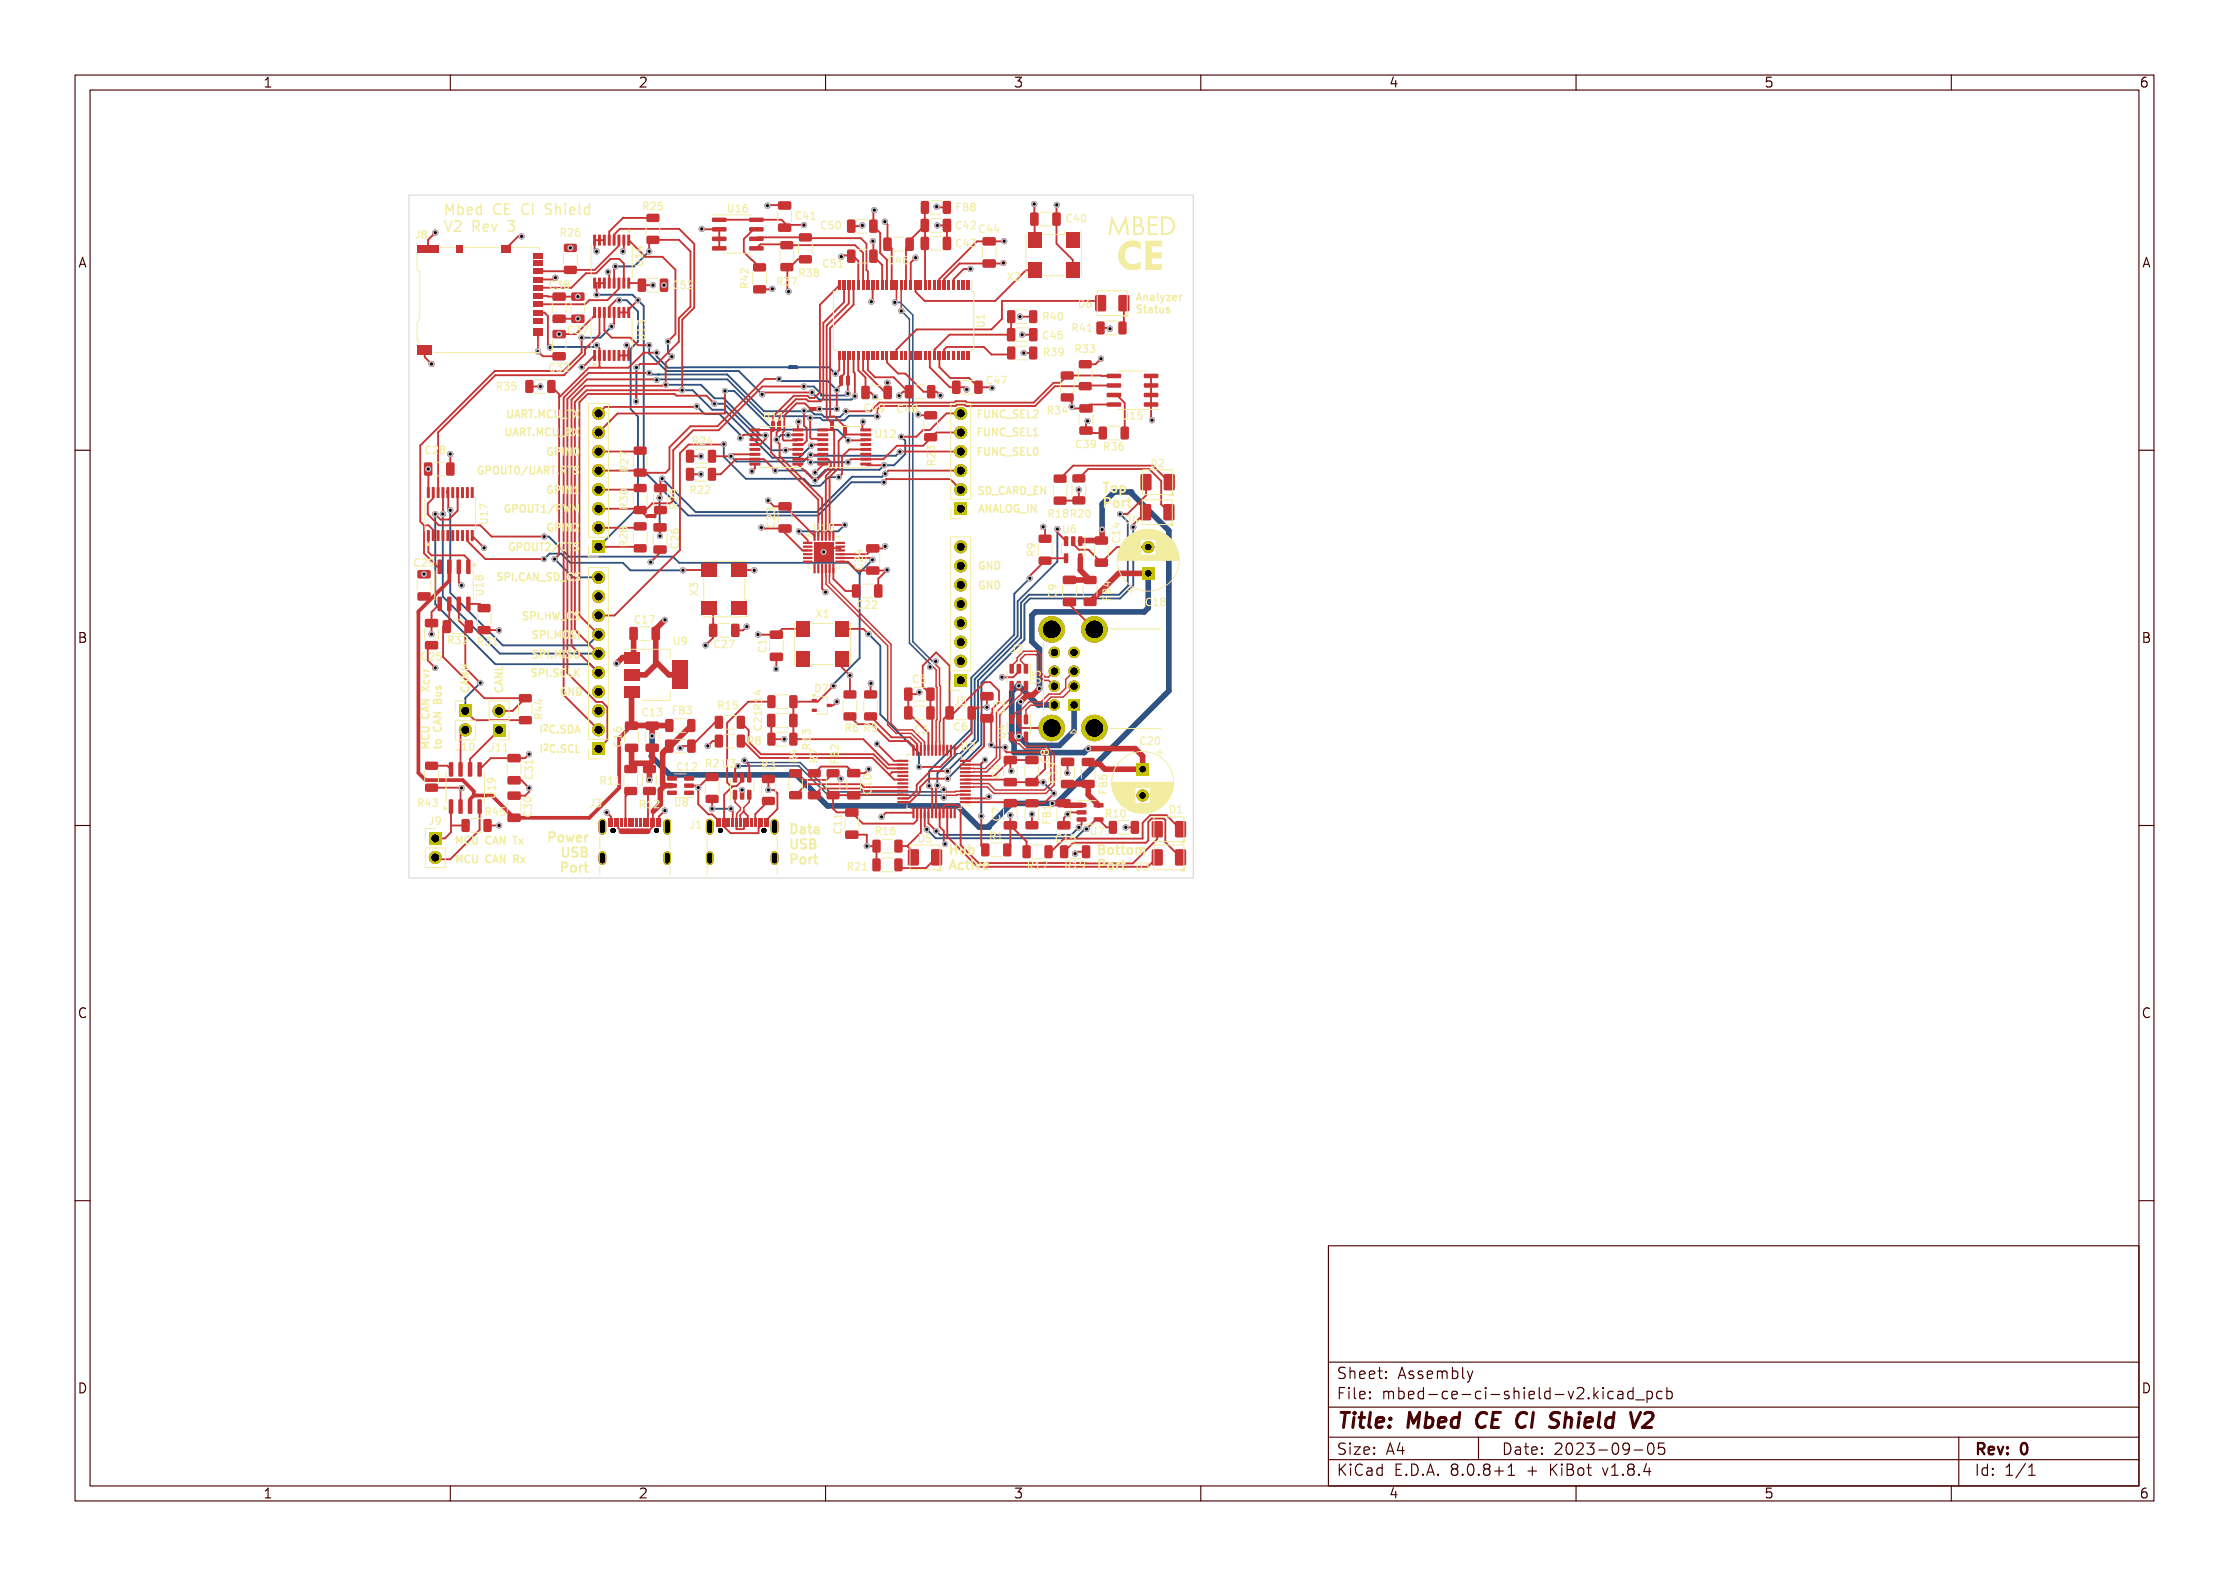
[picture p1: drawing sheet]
<svg xmlns="http://www.w3.org/2000/svg" width="297mm" height="210mm" viewBox="0 0 297 210" stroke-linecap="round" stroke-linejoin="round" font-family="sans-serif">
<defs><g id="words">
<text font-size="2.7" fill="#fff" x="178" y="190.3">Title: Mbed CE CI Shield V2</text>
<g font-size="2" fill="#fff">
<text x="178" y="183.8">Sheet: Assembly</text>
<text x="178" y="186.5">File: mbed-ce-ci-shield-v2.kicad_pcb</text>
<text x="178" y="193.9">Size: A4</text>
<text x="178" y="196.7">KiCad E.D.A. 8.0.8+1 + KiBot v1.8.4</text>
<text x="200" y="193.9">Date: 2023-09-05</text>
<text x="263" y="196.7">Id: 1/1</text>
<text x="263" y="193.9">Rev: 0</text>
</g>
<g font-size="1.9" fill="#fff">
<text x="59" y="28.7">Mbed CE CI Shield</text>
<text x="59" y="31">V2 Rev 3</text>
</g>
<g font-size="1.7" fill="#fff">
<text x="35" y="11.6">1</text>
<text x="85" y="11.6">2</text>
<text x="135" y="11.6">3</text>
<text x="185" y="11.6">4</text>
<text x="235" y="11.6">5</text>
<text x="285" y="11.6">6</text>
<text x="10.5" y="35.6">A</text>
<text x="285.5" y="35.6">A</text>
<text x="146.8" y="65.7">Top</text>
<text x="146.8" y="67.8">Port</text>
<text x="10.5" y="85.6">B</text>
<text x="285.5" y="85.6">B</text>
<text x="73.6" y="112.3">Power</text>
<text x="105" y="113.2">USB</text>
<text x="105" y="111.2">Data</text>
<text x="126.3" y="114">Hub</text>
<text x="146" y="114">Bottom</text>
<text x="74.6" y="116.3">Port</text>
<text x="75.6" y="114.3">USB</text>
<text x="105" y="115.3">Port</text>
<text x="126.3" y="116">Active</text>
<text x="146" y="116">Port</text>
<text x="10.5" y="135.7">C</text>
<text x="285.5" y="135.7">C</text>
<text x="10.5" y="185.6">D</text>
<text x="285.5" y="185.6">D</text>
<text x="35" y="199.7">1</text>
<text x="85" y="199.7">2</text>
<text x="135" y="199.7">3</text>
<text x="185" y="199.7">4</text>
<text x="235" y="199.7">5</text>
<text x="285" y="199.7">6</text>
</g>
<g font-size="1.3" fill="#fff">
<text x="85.8" y="28">R25</text>
<text x="97.1" y="28.3">U16</text>
<text x="106.1" y="29.3">C41</text>
<text x="127.5" y="28.1">FB8</text>
<text x="142.2" y="29.6">C40</text>
<text x="55.3" y="31.8">J8</text>
<text x="74.8" y="31.5">R26</text>
<text x="85.7" y="35.3" transform="rotate(-90 85.7 35.3)">U14</text>
<text x="109.5" y="30.5">C50</text>
<text x="109.8" y="35.6">C51</text>
<text x="118.5" y="35.2">C46</text>
<text x="127.5" y="32.9">C43</text>
<text x="127.5" y="30.5">C42</text>
<text x="130.6" y="31">C44</text>
<text x="73.3" y="38.5">C38</text>
<text x="89.8" y="38.5">C52</text>
<text x="99.7" y="38.3" transform="rotate(-90 99.7 38.3)">R42</text>
<text x="103.6" y="38">R37</text>
<text x="106.6" y="36.9">R38</text>
<text x="134.3" y="37.4">X2</text>
<text x="143.8" y="41">D6</text>
<text x="151.2" y="41.7">Status</text>
<text x="151.2" y="40.1">Analyzer</text>
<text x="75.8" y="44.5">C37</text>
<text x="86" y="45.2" transform="rotate(-90 86 45.2)">U13</text>
<text x="131.2" y="43.5" transform="rotate(-90 131.2 43.5)">U1</text>
<text x="139.1" y="45.2">C45</text>
<text x="139.1" y="42.7">R40</text>
<text x="139.2" y="47.4">R39</text>
<text x="143" y="44.2">R41</text>
<text x="143.4" y="47">R33</text>
<text x="66.3" y="52">R35</text>
<text x="73.3" y="49.5">C32</text>
<text x="131.6" y="51.2">C47</text>
<text x="68.6" y="55.7">UART.MCU_TX</text>
<text x="68.6" y="58.1">UART.MCU_RX</text>
<text x="92.4" y="59.3">R24</text>
<text x="101.9" y="56">U11</text>
<text x="115.3" y="54.9">C49</text>
<text x="116.8" y="58.3">U12</text>
<text x="119.7" y="55">C48</text>
<text x="131.4" y="58.1">FUNC_SEL1</text>
<text x="131.4" y="55.7">FUNC_SEL2</text>
<text x="139.7" y="55.2">R34</text>
<text x="143.5" y="59.7">C39</text>
<text x="149.7" y="55.9">U15</text>
<text x="56.8" y="60.5">C28</text>
<text x="65.4" y="63.2">GPOUT0/UART.RTS</text>
<text x="73.4" y="60.7">GPIN0</text>
<text x="73.4" y="65.8">GPIN1</text>
<text x="83.7" y="62.7" transform="rotate(-90 83.7 62.7)">R27</text>
<text x="92.1" y="65.8">R22</text>
<text x="124.6" y="61.9" transform="rotate(-90 124.6 61.9)">R23</text>
<text x="130.1" y="65.9">SD_CARD_EN</text>
<text x="131.4" y="60.7">FUNC_SEL0</text>
<text x="147.2" y="60">R36</text>
<text x="153.4" y="62.3">D2</text>
<text x="65" y="69.7" transform="rotate(-90 65 69.7)">U17</text>
<text x="69.4" y="68.3">GPOUT1/PWM</text>
<text x="73.4" y="70.8">GPIN2</text>
<text x="83.6" y="67.7" transform="rotate(-90 83.6 67.7)">R30</text>
<text x="90.3" y="67.7" transform="rotate(-90 90.3 67.7)">R29</text>
<text x="103.2" y="70.2" transform="rotate(-90 103.2 70.2)">C23</text>
<text x="108.6" y="70.8">U10</text>
<text x="130.2" y="68.3">ANALOG_IN</text>
<text x="139.8" y="69">R18 R20</text>
<text x="141.7" y="71">U6</text>
<text x="149.9" y="69.7">D4</text>
<text x="55.3" y="75.5">C29</text>
<text x="67.1" y="77.4">SPI.CAN_SD_CS</text>
<text x="69.4" y="73.4">GPOUT2/CTS</text>
<text x="83.6" y="72.7" transform="rotate(-90 83.6 72.7)">R28</text>
<text x="90.4" y="73" transform="rotate(-90 90.4 73)">C26</text>
<text x="115" y="75.8" transform="rotate(-90 115 75.8)">C24</text>
<text x="130.2" y="75.9">GND</text>
<text x="137.9" y="74.1" transform="rotate(-90 137.9 74.1)">R9</text>
<text x="149.3" y="72.2" transform="rotate(-90 149.3 72.2)">C14</text>
<text x="64.4" y="79.2" transform="rotate(-90 64.4 79.2)">U18</text>
<text x="70.3" y="82.6">SPI.HW_CS</text>
<text x="84.7" y="83.1">C17</text>
<text x="93" y="79.3" transform="rotate(-90 93 79.3)">X3</text>
<text x="108.8" y="82.3">X1</text>
<text x="114.3" y="81.1">C22</text>
<text x="130.2" y="78.5">GND</text>
<text x="140.8" y="79.6" transform="rotate(-90 140.8 79.6)">C9</text>
<text x="148" y="80" transform="rotate(-90 148 80)">FB4</text>
<text x="152.8" y="80.8">C18</text>
<text x="56.3" y="88">C25</text>
<text x="59.8" y="85.8">R32</text>
<text x="63.8" y="86">R31</text>
<text x="71.1" y="85.1">SPI.MOSI</text>
<text x="71.1" y="87.7">SPI.MISO</text>
<text x="89.8" y="85.9">U9</text>
<text x="95.3" y="86.3">C27</text>
<text x="102.1" y="86.9" transform="rotate(-90 102.1 86.9)">C1</text>
<text x="134.7" y="87">J2</text>
<text x="62.5" y="92.5" transform="rotate(-90 62.5 92.5)">CANH</text>
<text x="67" y="92.5" transform="rotate(-90 67 92.5)">CANL</text>
<text x="71.1" y="90.2">SPI.SCLK</text>
<text x="72.3" y="95.7" transform="rotate(-90 72.3 95.7)">R44</text>
<text x="74.5" y="92.7">GND</text>
<text x="85.7" y="95.4">C13</text>
<text x="89.7" y="95.2">FB3</text>
<text x="95.8" y="94.5">R15</text>
<text x="108.6" y="92.3">D7</text>
<text x="121.7" y="91">C5</text>
<text x="127.2" y="93.9">J5</text>
<text x="133.9" y="95.1" transform="rotate(-90 133.9 95.1)">C2</text>
<text x="138.7" y="91.1" transform="rotate(-90 138.7 91.1)">U5</text>
<text x="57.2" y="100" transform="rotate(-90 57.2 100)">MCU CAN Xcvr</text>
<text x="58.8" y="100" transform="rotate(-90 58.8 100)">to CAN Bus</text>
<text x="60.8" y="100">J10</text>
<text x="65.3" y="100.1">J11</text>
<text x="69.5" y="97.7">I^{2}C.SDA</text>
<text x="69.5" y="100.3">I^{2}C.SCL</text>
<text x="82.8" y="99.4" transform="rotate(-90 82.8 99.4)">C16</text>
<text x="99.7" y="99.3">R8</text>
<text x="101.5" y="97.2" transform="rotate(-90 101.5 97.2)">C21 R14</text>
<text x="106.2" y="101.6" transform="rotate(-90 106.2 101.6)">R4</text>
<text x="108" y="99.7" transform="rotate(-90 108 99.7)">R13</text>
<text x="109" y="101.6" transform="rotate(-90 109 101.6)">R7</text>
<text x="111.7" y="101.7" transform="rotate(-90 111.7 101.7)">FB2</text>
<text x="112.7" y="97.5">R6 R5</text>
<text x="121.9" y="97.7">C3</text>
<text x="127.2" y="97.4">C6</text>
<text x="128.2" y="100">U2</text>
<text x="134" y="98.3" transform="rotate(-90 134 98.3)">U4</text>
<text x="139.7" y="101.6" transform="rotate(-90 139.7 101.6)">C8</text>
<text x="152" y="99.3">C20</text>
<text x="55.8" y="107.5">R43</text>
<text x="66" y="106.2" transform="rotate(-90 66 106.2)">U19</text>
<text x="71" y="103.7" transform="rotate(-90 71 103.7)">C31</text>
<text x="78.6" y="107.5">J3</text>
<text x="80.1" y="104.5">R11</text>
<text x="85.3" y="107.7">R12</text>
<text x="90" y="107.4">U8</text>
<text x="90.3" y="102.7">C12</text>
<text x="94.1" y="102.2">R2 U3</text>
<text x="101.6" y="102.6">R3</text>
<text x="116.1" y="105.7" transform="rotate(-90 116.1 105.7)">C10</text>
<text x="133.2" y="103.6" transform="rotate(-90 133.2 103.6)">C4</text>
<text x="140.8" y="104.2" transform="rotate(-90 140.8 104.2)">C19</text>
<text x="147.5" y="105.7" transform="rotate(-90 147.5 105.7)">FB5</text>
<text x="57.2" y="109.9">J9</text>
<text x="60.5" y="112.5">MCU CAN Tx</text>
<text x="64.8" y="108.7">R45</text>
<text x="70.9" y="108.7" transform="rotate(-90 70.9 108.7)">C30</text>
<text x="91.9" y="110.4">J1</text>
<text x="112.2" y="111" transform="rotate(-90 112.2 111)">C11</text>
<text x="116.8" y="111.3">R16</text>
<text x="122.4" y="112.2">D5</text>
<text x="131.9" y="111.9">R1</text>
<text x="133.3" y="109.3" transform="rotate(-90 133.3 109.3)">C7</text>
<text x="140" y="109.7" transform="rotate(-90 140 109.7)">FB1</text>
<text x="140.8" y="112.2">C15</text>
<text x="145.4" y="111.3">U7</text>
<text x="147.4" y="108.9">R10</text>
<text x="155.9" y="108.4">D1</text>
<text x="60.5" y="115">MCU CAN Rx</text>
<text x="113" y="116">R21</text>
<text x="137" y="115.8">R17</text>
<text x="142" y="115.7">R19</text>
<text x="151.4" y="116">D3</text>
</g>
</g></defs>
<g fill="#2e5384">
<path d="M105.2 48.7h1v.5h-1z" fill-rule="evenodd"/>
<path d="M78.9 72h1.7v1.7h-1.7z" fill-rule="evenodd"/>
<path d="M152.2 75.6h1.6v1.6h-1.6z" fill-rule="evenodd"/>
<path d="M78.9 98.9h1.7v1.7h-1.7z" fill-rule="evenodd"/>
</g>
<g fill="#2e5384">
<circle cx="79.7" cy="70.3" r=".85"/>
<circle cx="79.7" cy="67.8" r=".85"/>
<circle cx="79.7" cy="65.3" r=".85"/>
<circle cx="79.7" cy="62.7" r=".85"/>
<circle cx="79.7" cy="60.2" r=".85"/>
<circle cx="79.7" cy="57.6" r=".85"/>
<circle cx="79.7" cy="55.1" r=".85"/>
<circle cx="153" cy="72.9" r=".8"/>
<circle cx="79.7" cy="97.3" r=".85"/>
<circle cx="79.7" cy="94.7" r=".85"/>
<circle cx="79.7" cy="92.2" r=".85"/>
<circle cx="79.8" cy="89.6" r=".85"/>
<circle cx="79.8" cy="87.1" r=".85"/>
<circle cx="79.7" cy="84.6" r=".85"/>
<circle cx="79.7" cy="82" r=".85"/>
<circle cx="79.7" cy="79.5" r=".85"/>
<circle cx="79.8" cy="76.9" r=".85"/>
</g>
<path d="M94.6 109.6v1.1M94.6 113.9v.8M103.2 109.6v1.1M103.2 113.9v.8" fill="none" stroke="#2e5384" stroke-width="1"/>
<g fill="#2e5384">
<path d="M127.2 89.8h1.7v1.7h-1.7z" fill-rule="evenodd"/>
<path d="M127.2 66.9h1.7v1.7h-1.7z" fill-rule="evenodd"/>
<path d="M65.6 96.4h1.8v1.7h-1.8z" fill-rule="evenodd"/>
<path d="M57.1 110.9h1.8v1.7h-1.8z" fill-rule="evenodd"/>
<path d="M61.2 93.9h1.6v1.7h-1.6z" fill-rule="evenodd"/>
</g>
<g fill="#2e5384">
<circle cx="128" cy="88.1" r=".85"/>
<circle cx="128" cy="85.6" r=".85"/>
<circle cx="128" cy="83" r=".85"/>
<circle cx="128" cy="80.5" r=".85"/>
<circle cx="128" cy="78" r=".85"/>
<circle cx="128" cy="75.4" r=".85"/>
<circle cx="128" cy="72.9" r=".85"/>
<circle cx="128" cy="65.3" r=".85"/>
<circle cx="128" cy="62.7" r=".85"/>
<circle cx="128" cy="60.2" r=".85"/>
<circle cx="128" cy="57.6" r=".85"/>
<circle cx="128" cy="55.1" r=".85"/>
<circle cx="66.5" cy="94.7" r=".85"/>
<circle cx="58" cy="114.3" r=".85"/>
<circle cx="62" cy="97.3" r=".85"/>
</g>
<path d="M80.3 109.6v1.1M80.3 113.9v.8M88.9 109.6v1.1M88.9 113.9v.8" fill="none" stroke="#2e5384" stroke-width="1"/>
<g fill="#2e5384">
<path d="M151.5 101.7h1.6v1.6h-1.6z" fill-rule="evenodd"/>
<path d="M142.4 93.2h1.5v1.5h-1.5z" fill-rule="evenodd"/>
</g>
<g fill="#2e5384">
<circle cx="152.3" cy="106" r=".8"/>
<circle cx="143.1" cy="91.4" r=".75"/>
<circle cx="143.1" cy="89.4" r=".75"/>
<circle cx="143.1" cy="86.9" r=".75"/>
<circle cx="140.5" cy="93.9" r=".75"/>
<circle cx="140.5" cy="91.4" r=".75"/>
<circle cx="140.5" cy="89.4" r=".75"/>
<circle cx="140.5" cy="86.9" r=".75"/>
<circle cx="145.8" cy="97" r="1.75"/>
<circle cx="145.8" cy="83.9" r="1.75"/>
<circle cx="140.1" cy="97" r="1.75"/>
<circle cx="140.1" cy="83.9" r="1.75"/>
<circle cx="105.2" cy="48.9" r=".25"/>
<circle cx="106.2" cy="48.9" r=".25"/>
<circle cx="93" cy="104.9" r=".4"/>
<circle cx="106.4" cy="56.2" r=".4"/>
<circle cx="88.6" cy="108" r=".4"/>
<circle cx="90.7" cy="99.7" r=".4"/>
<circle cx="69.5" cy="31.5" r=".4"/>
<circle cx="86.5" cy="103.9" r=".4"/>
<circle cx="101.4" cy="70.3" r=".4"/>
<circle cx="86.7" cy="74.9" r=".4"/>
<circle cx="116.3" cy="32.1" r=".4"/>
<circle cx="133.5" cy="90.2" r=".4"/>
<circle cx="116.1" cy="40.2" r=".4"/>
<circle cx="114.9" cy="30" r=".4"/>
<circle cx="134.6" cy="108.6" r=".4"/>
<circle cx="77" cy="42.5" r=".4"/>
<circle cx="143.2" cy="113.8" r=".4"/>
<circle cx="83.5" cy="46" r=".4"/>
<circle cx="61.5" cy="105" r=".4"/>
<circle cx="115.7" cy="102.5" r=".4"/>
<circle cx="131.5" cy="94.3" r=".4"/>
<circle cx="128.8" cy="51.9" r=".4"/>
<circle cx="56.5" cy="76.5" r=".4"/>
<circle cx="81" cy="36.2" r=".4"/>
<circle cx="60" cy="60.5" r=".4"/>
<circle cx="109.7" cy="73.5" r=".4"/>
<circle cx="57.5" cy="48.5" r=".4"/>
<circle cx="136.2" cy="44.6" r=".4"/>
<circle cx="115.5" cy="112.7" r=".4"/>
<circle cx="118.2" cy="75.9" r=".4"/>
<circle cx="116.6" cy="52.9" r=".4"/>
<circle cx="93.5" cy="30.5" r=".4"/>
<circle cx="71.7" cy="46.8" r=".4"/>
<circle cx="113.2" cy="90" r=".4"/>
<circle cx="115" cy="56.2" r=".4"/>
<circle cx="104.5" cy="98.5" r=".4"/>
<circle cx="103.4" cy="89.2" r=".4"/>
<circle cx="58" cy="89" r=".4"/>
<circle cx="122" cy="34.3" r=".4"/>
<circle cx="93.4" cy="60.8" r=".4"/>
<circle cx="58" cy="31" r=".4"/>
<circle cx="88.5" cy="38" r=".4"/>
<circle cx="61.5" cy="78" r=".4"/>
<circle cx="122.3" cy="55.2" r=".4"/>
<circle cx="147.9" cy="43.8" r=".4"/>
<circle cx="98.9" cy="105.3" r=".4"/>
<circle cx="131.8" cy="106.2" r=".4"/>
<circle cx="142.2" cy="103" r=".4"/>
<circle cx="74" cy="37" r=".4"/>
<circle cx="124.9" cy="30" r=".4"/>
<circle cx="129.3" cy="35.8" r=".4"/>
<circle cx="133.8" cy="32.1" r=".4"/>
<circle cx="153.5" cy="56" r=".4"/>
<circle cx="99.5" cy="83.5" r=".4"/>
<circle cx="66.5" cy="84" r=".4"/>
<circle cx="119.8" cy="52.7" r=".4"/>
<circle cx="117.9" cy="29.5" r=".4"/>
<circle cx="64.5" cy="73" r=".4"/>
<circle cx="137.8" cy="27.2" r=".4"/>
<circle cx="79.5" cy="33.5" r=".4"/>
<circle cx="102.9" cy="38.5" r=".4"/>
<circle cx="142.3" cy="108.5" r=".4"/>
<circle cx="83" cy="33.5" r=".4"/>
<circle cx="66.5" cy="110" r=".4"/>
<circle cx="102.3" cy="27.4" r=".4"/>
<circle cx="122.5" cy="92.2" r=".4"/>
<circle cx="82.1" cy="88.4" r=".4"/>
<circle cx="100.5" cy="76" r=".4"/>
<circle cx="134.7" cy="102.8" r=".4"/>
<circle cx="80.8" cy="108.3" r=".4"/>
<circle cx="102.4" cy="105.3" r=".4"/>
<circle cx="144.9" cy="56.1" r=".4"/>
<circle cx="70.5" cy="105" r=".4"/>
<circle cx="110" cy="78.9" r=".4"/>
<circle cx="143.7" cy="65.3" r=".4"/>
<circle cx="146.9" cy="70.6" r=".4"/>
<circle cx="86.9" cy="98.1" r=".4"/>
<circle cx="140.2" cy="107.1" r=".4"/>
<circle cx="124.8" cy="27.5" r=".4"/>
<circle cx="116.5" cy="28" r=".4"/>
<circle cx="57.5" cy="84.5" r=".4"/>
<circle cx="133.7" cy="35" r=".4"/>
<circle cx="135.9" cy="42.2" r=".4"/>
<circle cx="111.5" cy="93.5" r=".4"/>
<circle cx="132.2" cy="51.7" r=".4"/>
<circle cx="88.6" cy="82.6" r=".4"/>
<circle cx="116" cy="91.1" r=".4"/>
<circle cx="125.3" cy="52.7" r=".4"/>
<circle cx="76" cy="33" r=".4"/>
<circle cx="125.9" cy="112.5" r=".4"/>
<circle cx="107.1" cy="30" r=".4"/>
<circle cx="150" cy="110.2" r=".4"/>
<circle cx="101" cy="84.6" r=".4"/>
<circle cx="93.4" cy="63.2" r=".4"/>
<circle cx="57.1" cy="62.5" r=".4"/>
<circle cx="72" cy="51.5" r=".4"/>
<circle cx="77.5" cy="48.9" r=".4"/>
<circle cx="140.8" cy="27.3" r=".4"/>
<circle cx="137.5" cy="108.5" r=".4"/>
<circle cx="94" cy="86" r=".4"/>
<circle cx="70.5" cy="100.5" r=".4"/>
<circle cx="139" cy="70.2" r=".4"/>
<circle cx="108.6" cy="63" r=".4"/>
<circle cx="146.7" cy="47.8" r=".4"/>
<circle cx="87" cy="38" r=".4"/>
<circle cx="142.8" cy="54.2" r=".4"/>
<circle cx="136.4" cy="47" r=".4"/>
<circle cx="112" cy="103.8" r=".4"/>
<circle cx="102.4" cy="66.7" r=".4"/>
<circle cx="77" cy="39.5" r=".4"/>
<circle cx="117.9" cy="72.8" r=".4"/>
<circle cx="94.3" cy="99.4" r=".4"/>
<circle cx="74.5" cy="44.5" r=".4"/>
<circle cx="112.1" cy="34.2" r=".4"/>
<circle cx="105.1" cy="38.9" r=".4"/>
<circle cx="100.2" cy="62.8" r=".4"/>
<circle cx="116.9" cy="99.1" r=".4"/>
<circle cx="118.3" cy="51" r=".4"/>
<circle cx="117.5" cy="108.8" r=".4"/>
<circle cx="140.4" cy="105.7" r=".4"/>
<circle cx="133.9" cy="99.6" r=".4"/>
<circle cx="132.1" cy="99.3" r=".4"/>
<circle cx="139" cy="104.3" r=".4"/>
<circle cx="97.4" cy="107.8" r=".4"/>
<circle cx="94.9" cy="107.8" r=".4"/>
<circle cx="130.8" cy="108.7" r=".4"/>
<circle cx="131.2" cy="101.3" r=".4"/>
<circle cx="123.8" cy="104.7" r=".4"/>
<circle cx="137.2" cy="77.1" r=".4"/>
<circle cx="123.5" cy="110.5" r=".4"/>
<circle cx="144.8" cy="110.5" r=".4"/>
<circle cx="82.5" cy="40" r=".4"/>
<circle cx="107.1" cy="51.5" r=".4"/>
<circle cx="113" cy="52.4" r=".4"/>
<circle cx="111.5" cy="54.5" r=".4"/>
<circle cx="103.8" cy="50.5" r=".4"/>
<circle cx="109.2" cy="54.5" r=".4"/>
<circle cx="111.5" cy="52" r=".4"/>
<circle cx="119.9" cy="60.2" r=".4"/>
<circle cx="97.4" cy="60.8" r=".4"/>
<circle cx="108" cy="60.6" r=".4"/>
<circle cx="108" cy="61.6" r=".4"/>
<circle cx="113" cy="61.6" r=".4"/>
<circle cx="125.7" cy="106.3" r=".4"/>
<circle cx="98.4" cy="102.1" r=".4"/>
<circle cx="125.7" cy="105.2" r=".4"/>
<circle cx="99.2" cy="101.3" r=".4"/>
<circle cx="120.1" cy="58.2" r=".4"/>
<circle cx="117.8" cy="62" r=".4"/>
<circle cx="108.6" cy="64" r=".4"/>
<circle cx="103.3" cy="62.7" r=".4"/>
<circle cx="106.4" cy="70.8" r=".4"/>
<circle cx="112.5" cy="69.9" r=".4"/>
<circle cx="149.2" cy="68.5" r=".4"/>
<circle cx="126.2" cy="102.8" r=".4"/>
<circle cx="143.8" cy="110.2" r=".4"/>
<circle cx="124.8" cy="110.8" r=".4"/>
<circle cx="124.9" cy="104.7" r=".4"/>
<circle cx="140.9" cy="70.5" r=".4"/>
<circle cx="126.3" cy="103.8" r=".4"/>
<circle cx="151" cy="70.3" r=".4"/>
<circle cx="136" cy="93.5" r=".4"/>
<circle cx="138.5" cy="91.7" r=".4"/>
<circle cx="135.8" cy="98.1" r=".4"/>
<circle cx="135.8" cy="91.4" r=".4"/>
<circle cx="145" cy="99.8" r=".4"/>
<circle cx="105" cy="58" r=".4"/>
<circle cx="103.5" cy="58.6" r=".4"/>
<circle cx="122.4" cy="102.2" r=".4"/>
<circle cx="115.7" cy="84.5" r=".4"/>
<circle cx="120.1" cy="41.4" r=".4"/>
<circle cx="123.9" cy="88.9" r=".4"/>
<circle cx="111.3" cy="49.8" r=".4"/>
<circle cx="86.5" cy="46" r=".4"/>
<circle cx="108.2" cy="52.3" r=".4"/>
<circle cx="101.6" cy="52.6" r=".4"/>
<circle cx="113.9" cy="52.8" r=".4"/>
<circle cx="119.2" cy="40.3" r=".4"/>
<circle cx="124.7" cy="88.1" r=".4"/>
<circle cx="96.6" cy="52.1" r=".4"/>
<circle cx="113" cy="58.7" r=".4"/>
<circle cx="92.8" cy="54.1" r=".4"/>
<circle cx="98.6" cy="58.4" r=".4"/>
<circle cx="87.9" cy="66.3" r=".4"/>
<circle cx="87.9" cy="71.4" r=".4"/>
<circle cx="88.2" cy="63.8" r=".4"/>
<circle cx="117.9" cy="63.1" r=".4"/>
<circle cx="116.9" cy="55.5" r=".4"/>
<circle cx="107.9" cy="55.7" r=".4"/>
<circle cx="87.5" cy="50.6" r=".4"/>
<circle cx="86.5" cy="49.7" r=".4"/>
<circle cx="112.7" cy="54.8" r=".4"/>
<circle cx="107.1" cy="54.7" r=".4"/>
<circle cx="58" cy="68.5" r=".4"/>
<circle cx="89" cy="45.5" r=".4"/>
<circle cx="89.5" cy="47.5" r=".4"/>
<circle cx="102" cy="58" r=".4"/>
<circle cx="88.7" cy="51.3" r=".4"/>
<circle cx="95.2" cy="53.8" r=".4"/>
<circle cx="82" cy="35.5" r=".4"/>
<circle cx="84.8" cy="49" r=".4"/>
<circle cx="104.7" cy="60" r=".4"/>
<circle cx="60" cy="68" r=".4"/>
<circle cx="84.8" cy="53.5" r=".4"/>
<circle cx="86.5" cy="33.5" r=".4"/>
<circle cx="108.1" cy="59.4" r=".4"/>
<circle cx="90.9" cy="52" r=".4"/>
<circle cx="59" cy="68.5" r=".4"/>
<circle cx="79.5" cy="46" r=".4"/>
<circle cx="73.3" cy="46.3" r=".4"/>
<circle cx="87.5" cy="47" r=".4"/>
<circle cx="73.9" cy="74.5" r=".4"/>
<circle cx="72.5" cy="71.5" r=".4"/>
<circle cx="116.2" cy="74.6" r=".4"/>
<circle cx="111.1" cy="91.4" r=".4"/>
<circle cx="111.8" cy="63.6" r=".4"/>
<circle cx="96.4" cy="59.2" r=".4"/>
<circle cx="117.8" cy="64.3" r=".4"/>
<circle cx="85" cy="40" r=".4"/>
<circle cx="79.5" cy="39.3" r=".4"/>
<circle cx="64" cy="91" r=".4"/>
<circle cx="72.5" cy="74.5" r=".4"/>
<circle cx="91" cy="76" r=".4"/>
<circle cx="77.5" cy="45" r=".4"/>
<circle cx="81.5" cy="43.5" r=".4"/>
</g>
<path d="M146.9 70.6v-3.4l1.6-1.6h2.3v.2l4.9 4.9v21.4l-14.9 15h-6l-3 3v.1h-1.3l-2.9-2.8h-17.3l-4.2-4.1h-16.8l-2.5-2.5 .1-.1v-2.6M153 76.4v4.6l-.5 .5h-14.5l-.5 .5v3.5l1 1v5.2M136 93.5l-.2 .2v4.4l1.2 1.2h4.2l1.9-1.9v-3.5M140.5 93.9h-2.2l-2.5-2.5h-.2l-.8 .8v6.3l.3 .4v1.4h9.4l.5-.5" fill="none" stroke="#2e5384" stroke-width=".75"/>
<g fill="none" stroke="#2e5384" stroke-width=".25">
<path d="M79.5 39.3h4.8l1.5 1.5v22l5.9 5.9h17.3l4.4-4.4h4.4M86.5 33.5l-2 2h-2.5M79.5 46l-.2 .2h-5.9l-.1 .1M81.5 43.5l-1.5 1.5h-2.5M82.5 40h1l1.5 1.5v4l-1 1v8l1 1v12.1l-5.3 5.3M84.8 49v4.5M86.5 49.7l.2 .2h10.2l4.9 4.9h6.3l.4 .4h1l.3 .4h2.2l.7-.8M86.5 46v1.1l2.3 2.3h9.6l3.2 3.2M87.5 50.6h.1h9.3l4.9 4.9h5.9l.2 .2h1.4l.3 .3h2.9l.6-.6h3.7l.1 .1M87.5 47v.5l1.5 1.5 16.2-.1M87.7 49.9h.1M87.9 49.9h.1"/>
<path d="M88.7 51.3h4.7l1.8 1.8h1.2l5 4.9h.6M89 45.5v1.5l.5 .5M90.9 52h1.4l2.6 2.6h1.6l6.4 6.4h3.6l1.6-1.6M92.8 54.1l1.1 1.1h2l2.7 2.7v.5M95.2 53.8h1.3l6.2 6.2h2M96.4 59.2v1.7l3 2.9h7.7l.9 .9h1.3l1.1-1.1h1.4M96.6 52.1h1.2l5.2 5.2h8.6l1.4 1.4M103.8 50.5l.3 .3h6.2l1.2 1.2M105 58h-.9l-.6 .6M106.2 48.9h4.3l.8 .9M107.1 54.8h.1M107.1 51.5h1.3l1 1v.2h3.3l.3-.3"/>
<path d="M107.1 54.7v.1M108.2 52.3l1 1h4.2l.5-.5M109.2 54.5h2.3M111.5 54.5h.1M120.1 58.2l.5 .5v1.8l-1.5 1.5h-1.3l-.6 .6h-7.2l-1.4 1.4-1.3-1.3h-4M58 68.5v12l8 8h12.6l1.1 1.1M59 68.5v11l7.6 7.6h13.1M60 68v11l7 7h11.3l1.4-1.4M72.5 71.5h.6l2.7 2.7h13.9l.8 .8h22.6l1.4 1.5M72.5 74.5l.7-.7h1.6l1.2 1.2h7l1 1h7M73.9 74.5l2.4 2.4h3.4M87.9 66.3v5.1"/>
<path d="M108 61.6h5M112.5 70l-.8 .8h-5.3M116.2 74.6l-1.7 1.7v11.4l-3.4 3.5v.2M117.9 63.1l-.4 .4h-4l-4.7 4.7h-16.1l-4.5-4.4M119.9 60.2l-.5 .5h-11.3l-.1-.1-.9 .9h-9l-.7-.7M137.2 77.1l-2.1 2v5.5l-5.7 5.7v6.9l-5.6 5.6v1.9M140.9 70.5v4.3l-5.3 5.3v4.7l-5.7 5.7v8l-2 2h-.4l-2.6 2.6v1.6M149.2 68.5l1.1 1v8.3l.1 .1-1.3 1.3h-12l-1.1 1.1v4.7l-5.7 5.7v8l-4 4.1M151 70.2v7.8l-1.8 1.7h-12l-.7 .8v4.7l-5.7 5.8v8.3l-4.5 4.5M64 91l-2 2v1.7M115.7 84.5l1.6 1.6v9.1l5.1 5.1v1.9M132.1 99.3l.3 .3h1.5"/>
<path d="M94.9 107.8h2.5M99.2 101.3l.2 .3M99.4 102.1h-1M126.3 103.8h.1M131.2 101.3l-.5 .5v7M139 104.3l1.4 1.4M143.7 110.3l-1 1h-17.5l-.5-.5M144.8 110.5h-.2l-1.3 1.2h-18.6l-1.2-1.2"/>
</g>
<path d="M119.2 40.3h.8l1.6 1.7v43.5l2.6 2.6h.5M119.5 40.2v.1M120.1 41.4l1.1 1.1v43.2l2.7 2.7v.5M99.4 102.1h7l3.9 3.9h15.1l.4 .3M99.4 101.6h7.2l3.9 3.9h14.9l.4-.3" fill="none" stroke="#2e5384" stroke-width=".2"/>
<g fill="#000">
<circle cx="58" cy="31" r=".2"/>
<circle cx="69.5" cy="31.5" r=".2"/>
<circle cx="74" cy="37" r=".2"/>
<circle cx="76" cy="33" r=".2"/>
<circle cx="77" cy="39.5" r=".2"/>
<circle cx="79.5" cy="33.5" r=".2"/>
<circle cx="79.5" cy="39.3" r=".2"/>
<circle cx="81" cy="36.2" r=".2"/>
<circle cx="82" cy="35.5" r=".2"/>
<circle cx="83" cy="33.5" r=".2"/>
<circle cx="86.5" cy="33.5" r=".2"/>
<circle cx="87" cy="38" r=".2"/>
<circle cx="88.5" cy="38" r=".2"/>
<circle cx="93.5" cy="30.5" r=".2"/>
<circle cx="102.3" cy="27.4" r=".2"/>
<circle cx="102.9" cy="38.5" r=".2"/>
<circle cx="105.1" cy="38.8" r=".2"/>
<circle cx="107.1" cy="30" r=".2"/>
<circle cx="112.1" cy="34.2" r=".2"/>
<circle cx="114.9" cy="30" r=".2"/>
<circle cx="116.3" cy="32.1" r=".2"/>
<circle cx="116.5" cy="28" r=".2"/>
<circle cx="117.9" cy="29.5" r=".2"/>
<circle cx="122" cy="34.3" r=".2"/>
<circle cx="124.8" cy="27.5" r=".2"/>
<circle cx="124.9" cy="30" r=".2"/>
<circle cx="129.3" cy="35.8" r=".2"/>
<circle cx="133.7" cy="35" r=".2"/>
<circle cx="133.8" cy="32.1" r=".2"/>
<circle cx="137.8" cy="27.2" r=".2"/>
<circle cx="140.8" cy="27.3" r=".2"/>
<circle cx="57.5" cy="48.5" r=".2"/>
<circle cx="71.7" cy="46.8" r=".2"/>
<circle cx="72" cy="51.5" r=".2"/>
<circle cx="73.3" cy="46.3" r=".2"/>
<circle cx="74.5" cy="44.5" r=".2"/>
<circle cx="77" cy="42.5" r=".2"/>
<circle cx="77.5" cy="45" r=".2"/>
<circle cx="77.5" cy="48.9" r=".2"/>
<circle cx="79.5" cy="46" r=".2"/>
<circle cx="79.7" cy="57.6" r=".5"/>
<circle cx="79.7" cy="55.1" r=".5"/>
<circle cx="81.5" cy="43.5" r=".2"/>
<circle cx="82.5" cy="40" r=".2"/>
<circle cx="83.5" cy="46" r=".2"/>
<circle cx="84.8" cy="53.5" r=".2"/>
<circle cx="84.8" cy="49" r=".2"/>
<circle cx="85" cy="40" r=".2"/>
<circle cx="86.5" cy="49.7" r=".2"/>
<circle cx="86.5" cy="46" r=".2"/>
<circle cx="87.5" cy="50.6" r=".2"/>
<circle cx="87.5" cy="47" r=".2"/>
<circle cx="88.7" cy="51.3" r=".2"/>
<circle cx="89" cy="45.5" r=".2"/>
<circle cx="89.5" cy="47.5" r=".2"/>
<circle cx="90.9" cy="52" r=".2"/>
<circle cx="92.8" cy="54.1" r=".2"/>
<circle cx="95.2" cy="53.8" r=".2"/>
<circle cx="96.4" cy="59.2" r=".2"/>
<circle cx="96.6" cy="52.1" r=".2"/>
<circle cx="98.6" cy="58.4" r=".2"/>
<circle cx="101.6" cy="52.6" r=".2"/>
<circle cx="102" cy="58" r=".2"/>
<circle cx="103.5" cy="58.6" r=".2"/>
<circle cx="103.8" cy="50.5" r=".2"/>
<circle cx="104.7" cy="60" r=".2"/>
<circle cx="105" cy="58" r=".2"/>
<circle cx="106.4" cy="56.2" r=".2"/>
<circle cx="107.1" cy="51.5" r=".2"/>
<circle cx="107.1" cy="54.7" r=".2"/>
<circle cx="107.9" cy="55.7" r=".2"/>
<circle cx="108.1" cy="59.4" r=".2"/>
<circle cx="108.2" cy="52.3" r=".2"/>
<circle cx="109.2" cy="54.5" r=".2"/>
<circle cx="111.3" cy="49.8" r=".2"/>
<circle cx="111.5" cy="54.5" r=".2"/>
<circle cx="111.5" cy="52" r=".2"/>
<circle cx="112.7" cy="54.8" r=".2"/>
<circle cx="113" cy="52.4" r=".2"/>
<circle cx="113" cy="58.7" r=".2"/>
<circle cx="113.9" cy="52.8" r=".2"/>
<circle cx="115" cy="56.2" r=".2"/>
<circle cx="116.1" cy="40.2" r=".2"/>
<circle cx="116.6" cy="52.9" r=".2"/>
<circle cx="116.9" cy="55.5" r=".2"/>
<circle cx="118.3" cy="51" r=".2"/>
<circle cx="119.2" cy="40.3" r=".2"/>
<circle cx="119.8" cy="52.7" r=".2"/>
<circle cx="120.1" cy="58.2" r=".2"/>
<circle cx="120.1" cy="41.4" r=".2"/>
<circle cx="122.3" cy="55.2" r=".2"/>
<circle cx="125.3" cy="52.7" r=".2"/>
<circle cx="128" cy="57.6" r=".5"/>
<circle cx="128" cy="55.1" r=".5"/>
<circle cx="128.8" cy="51.9" r=".2"/>
<circle cx="132.2" cy="51.7" r=".2"/>
<circle cx="135.9" cy="42.2" r=".2"/>
<circle cx="136.2" cy="44.6" r=".2"/>
<circle cx="136.4" cy="47" r=".2"/>
<circle cx="142.8" cy="54.2" r=".2"/>
<circle cx="144.9" cy="56.1" r=".2"/>
<circle cx="146.7" cy="47.8" r=".2"/>
<circle cx="147.9" cy="43.8" r=".2"/>
<circle cx="153.5" cy="56" r=".2"/>
<circle cx="56.5" cy="76.5" r=".2"/>
<circle cx="57.1" cy="62.5" r=".2"/>
<circle cx="58" cy="68.5" r=".2"/>
<circle cx="59" cy="68.5" r=".2"/>
<circle cx="60" cy="68" r=".2"/>
<circle cx="60" cy="60.5" r=".2"/>
<circle cx="61.5" cy="78" r=".2"/>
<circle cx="64.5" cy="73" r=".2"/>
<circle cx="72.5" cy="71.5" r=".2"/>
<circle cx="72.5" cy="74.5" r=".2"/>
<circle cx="73.9" cy="74.5" r=".2"/>
<circle cx="79.7" cy="70.3" r=".5"/>
<circle cx="79.7" cy="67.8" r=".5"/>
<circle cx="79.7" cy="62.7" r=".5"/>
<circle cx="79.7" cy="79.5" r=".5"/>
<circle cx="79.7" cy="65.3" r=".5"/>
<circle cx="79.8" cy="72.9" r=".5"/>
<circle cx="79.8" cy="60.2" r=".5"/>
<circle cx="79.8" cy="76.9" r=".5"/>
<circle cx="86.7" cy="74.9" r=".2"/>
<circle cx="87.9" cy="66.3" r=".2"/>
<circle cx="87.9" cy="71.4" r=".2"/>
<circle cx="88.2" cy="63.8" r=".2"/>
<circle cx="91" cy="76" r=".2"/>
<circle cx="93.4" cy="63.2" r=".2"/>
<circle cx="93.4" cy="60.8" r=".2"/>
<circle cx="97.4" cy="60.8" r=".2"/>
<circle cx="100.2" cy="62.8" r=".2"/>
<circle cx="100.5" cy="76" r=".2"/>
<circle cx="101.4" cy="70.3" r=".2"/>
<circle cx="102.3" cy="66.7" r=".2"/>
<circle cx="103.3" cy="62.7" r=".2"/>
<circle cx="106.4" cy="70.8" r=".2"/>
<circle cx="108" cy="60.6" r=".2"/>
<circle cx="108" cy="61.6" r=".2"/>
<circle cx="108.6" cy="63" r=".2"/>
<circle cx="108.6" cy="64" r=".2"/>
<circle cx="109.7" cy="73.6" r=".2"/>
<circle cx="110" cy="78.9" r=".2"/>
<circle cx="111.8" cy="63.6" r=".2"/>
<circle cx="112.5" cy="70" r=".2"/>
<circle cx="113" cy="61.6" r=".2"/>
<circle cx="116.3" cy="74.6" r=".2"/>
<circle cx="117.8" cy="64.3" r=".2"/>
<circle cx="117.8" cy="62" r=".2"/>
<circle cx="117.9" cy="63.1" r=".2"/>
<circle cx="118" cy="72.8" r=".2"/>
<circle cx="118.2" cy="76" r=".2"/>
<circle cx="119.9" cy="60.2" r=".2"/>
<circle cx="128" cy="67.8" r=".5"/>
<circle cx="128" cy="75.4" r=".5"/>
<circle cx="128" cy="62.7" r=".5"/>
<circle cx="128" cy="78" r=".5"/>
<circle cx="128" cy="65.3" r=".5"/>
<circle cx="128" cy="60.2" r=".5"/>
<circle cx="128" cy="72.9" r=".5"/>
<circle cx="137.2" cy="77.1" r=".2"/>
<circle cx="139" cy="70.2" r=".2"/>
<circle cx="140.9" cy="70.5" r=".2"/>
<circle cx="143.8" cy="65.3" r=".2"/>
<circle cx="146.9" cy="70.6" r=".2"/>
<circle cx="149.2" cy="68.5" r=".2"/>
<circle cx="151" cy="70.2" r=".2"/>
<circle cx="153" cy="72.9" r=".4"/>
<circle cx="153" cy="76.4" r=".4"/>
<circle cx="57.5" cy="84.5" r=".2"/>
<circle cx="58" cy="89" r=".2"/>
<circle cx="62" cy="97.3" r=".5"/>
<circle cx="62" cy="94.7" r=".5"/>
<circle cx="64" cy="91" r=".2"/>
<circle cx="66.5" cy="84" r=".2"/>
<circle cx="66.5" cy="94.7" r=".5"/>
<circle cx="66.5" cy="97.3" r=".5"/>
<circle cx="79.7" cy="84.6" r=".5"/>
<circle cx="79.7" cy="97.3" r=".5"/>
<circle cx="79.7" cy="92.2" r=".5"/>
<circle cx="79.7" cy="94.7" r=".5"/>
<circle cx="79.7" cy="82" r=".5"/>
<circle cx="79.8" cy="89.6" r=".5"/>
<circle cx="79.8" cy="99.8" r=".5"/>
<circle cx="79.8" cy="87.1" r=".5"/>
<circle cx="82.2" cy="88.4" r=".2"/>
<circle cx="86.9" cy="98.1" r=".2"/>
<circle cx="88.6" cy="82.6" r=".2"/>
<circle cx="90.7" cy="99.7" r=".2"/>
<circle cx="94" cy="86" r=".2"/>
<circle cx="94.3" cy="99.4" r=".2"/>
<circle cx="99.5" cy="83.5" r=".2"/>
<circle cx="101" cy="84.5" r=".2"/>
<circle cx="103.4" cy="89.2" r=".2"/>
<circle cx="104.5" cy="98.5" r=".2"/>
<circle cx="111.1" cy="91.4" r=".2"/>
<circle cx="111.5" cy="93.5" r=".2"/>
<circle cx="113.2" cy="90" r=".2"/>
<circle cx="115.7" cy="84.5" r=".2"/>
<circle cx="116" cy="91.1" r=".2"/>
<circle cx="116.9" cy="99.1" r=".2"/>
<circle cx="122.5" cy="92.2" r=".2"/>
<circle cx="123.9" cy="88.9" r=".2"/>
<circle cx="124.7" cy="88.1" r=".2"/>
<circle cx="128" cy="83" r=".5"/>
<circle cx="128" cy="80.5" r=".5"/>
<circle cx="128" cy="88.1" r=".5"/>
<circle cx="128" cy="90.7" r=".5"/>
<circle cx="128" cy="85.6" r=".5"/>
<circle cx="131.5" cy="94.2" r=".2"/>
<circle cx="132.1" cy="99.3" r=".2"/>
<circle cx="133.5" cy="90.3" r=".2"/>
<circle cx="133.9" cy="99.6" r=".2"/>
<circle cx="135.8" cy="91.4" r=".2"/>
<circle cx="135.8" cy="98.1" r=".2"/>
<circle cx="136" cy="93.5" r=".2"/>
<circle cx="138.5" cy="91.7" r=".2"/>
<circle cx="140.1" cy="97" r="1.15"/>
<circle cx="140.1" cy="83.9" r="1.15"/>
<circle cx="140.5" cy="91.4" r=".46"/>
<circle cx="140.5" cy="89.4" r=".46"/>
<circle cx="140.5" cy="93.9" r=".46"/>
<circle cx="140.5" cy="86.9" r=".46"/>
<circle cx="143.1" cy="91.4" r=".46"/>
<circle cx="143.1" cy="89.4" r=".46"/>
<circle cx="143.1" cy="93.9" r=".46"/>
<circle cx="143.1" cy="86.9" r=".46"/>
<circle cx="145" cy="99.8" r=".2"/>
<circle cx="145.8" cy="97" r="1.15"/>
<circle cx="145.8" cy="83.9" r="1.15"/>
<circle cx="58" cy="114.3" r=".5"/>
<circle cx="58" cy="111.7" r=".5"/>
<circle cx="61.5" cy="105" r=".2"/>
<circle cx="66.5" cy="110" r=".2"/>
<circle cx="70.5" cy="105" r=".2"/>
<circle cx="70.5" cy="100.5" r=".2"/>
<circle cx="80.8" cy="108.3" r=".2"/>
<circle cx="81.7" cy="110.7" r=".32"/>
<circle cx="86.5" cy="103.9" r=".2"/>
<circle cx="87.5" cy="110.7" r=".32"/>
<circle cx="88.6" cy="108" r=".2"/>
<circle cx="93" cy="104.9" r=".2"/>
<circle cx="94.9" cy="107.8" r=".2"/>
<circle cx="96" cy="110.7" r=".33"/>
<circle cx="97.4" cy="107.8" r=".2"/>
<circle cx="98.4" cy="102.1" r=".2"/>
<circle cx="98.9" cy="105.3" r=".2"/>
<circle cx="99.2" cy="101.3" r=".2"/>
<circle cx="101.8" cy="110.7" r=".32"/>
<circle cx="102.4" cy="105.3" r=".2"/>
<circle cx="112" cy="103.8" r=".2"/>
<circle cx="115.5" cy="112.7" r=".2"/>
<circle cx="115.7" cy="102.5" r=".2"/>
<circle cx="117.5" cy="108.8" r=".2"/>
<circle cx="122.4" cy="102.2" r=".2"/>
<circle cx="123.5" cy="110.5" r=".2"/>
<circle cx="123.8" cy="104.7" r=".2"/>
<circle cx="124.7" cy="110.8" r=".2"/>
<circle cx="124.9" cy="104.7" r=".2"/>
<circle cx="125.7" cy="105.2" r=".2"/>
<circle cx="125.7" cy="106.3" r=".2"/>
<circle cx="125.9" cy="112.5" r=".2"/>
<circle cx="126.2" cy="102.8" r=".2"/>
<circle cx="126.3" cy="103.8" r=".2"/>
<circle cx="130.7" cy="108.8" r=".2"/>
<circle cx="131.2" cy="101.2" r=".2"/>
<circle cx="131.8" cy="106.2" r=".2"/>
<circle cx="134.6" cy="108.6" r=".2"/>
<circle cx="134.7" cy="102.8" r=".2"/>
<circle cx="137.5" cy="108.5" r=".2"/>
<circle cx="139" cy="104.2" r=".2"/>
<circle cx="140.2" cy="107.1" r=".2"/>
<circle cx="140.4" cy="105.7" r=".2"/>
<circle cx="142.2" cy="103" r=".2"/>
<circle cx="142.3" cy="108.5" r=".2"/>
<circle cx="143.2" cy="113.8" r=".2"/>
<circle cx="143.8" cy="110.2" r=".2"/>
<circle cx="144.8" cy="110.5" r=".2"/>
<circle cx="150" cy="110.2" r=".2"/>
<circle cx="152.2" cy="102.5" r=".4"/>
<circle cx="152.2" cy="106" r=".4"/>
</g>
<path d="M80.3 109.6v1.1M80.3 113.9v.8M88.9 109.6v1.1M88.9 113.9v.8M94.6 109.6v1.1M94.6 113.9v.8M103.2 109.6v1.1M103.2 113.9v.8" fill="none" stroke="#000" stroke-width=".6"/>
<g fill="#c2c200">
<path d="M78.9 72h1.7v1.7h-1.7z" fill-rule="evenodd"/>
<path d="M152.2 75.6h1.6v1.6h-1.6z" fill-rule="evenodd"/>
<path d="M78.9 98.9h1.7v1.7h-1.7z" fill-rule="evenodd"/>
</g>
<g fill="#c2c200">
<circle cx="79.7" cy="70.3" r=".85"/>
<circle cx="79.7" cy="67.8" r=".85"/>
<circle cx="79.7" cy="65.3" r=".85"/>
<circle cx="79.7" cy="62.7" r=".85"/>
<circle cx="79.7" cy="60.2" r=".85"/>
<circle cx="79.7" cy="57.6" r=".85"/>
<circle cx="79.7" cy="55.1" r=".85"/>
<circle cx="153" cy="72.9" r=".8"/>
<circle cx="79.7" cy="97.3" r=".85"/>
<circle cx="79.7" cy="94.7" r=".85"/>
<circle cx="79.7" cy="92.2" r=".85"/>
<circle cx="79.8" cy="89.6" r=".85"/>
<circle cx="79.8" cy="87.1" r=".85"/>
<circle cx="79.7" cy="84.6" r=".85"/>
<circle cx="79.7" cy="82" r=".85"/>
<circle cx="79.7" cy="79.5" r=".85"/>
<circle cx="79.8" cy="76.9" r=".85"/>
</g>
<path d="M94.6 109.6v1.1M94.6 113.9v.8M103.2 109.6v1.1M103.2 113.9v.8" fill="none" stroke="#c2c200" stroke-width="1"/>
<g fill="#c2c200">
<path d="M127.2 89.8h1.7v1.7h-1.7z" fill-rule="evenodd"/>
<path d="M127.2 66.9h1.7v1.7h-1.7z" fill-rule="evenodd"/>
<path d="M65.6 96.4h1.8v1.7h-1.8z" fill-rule="evenodd"/>
<path d="M57.1 110.9h1.8v1.7h-1.8z" fill-rule="evenodd"/>
<path d="M61.2 93.9h1.6v1.7h-1.6z" fill-rule="evenodd"/>
</g>
<g fill="#c2c200">
<circle cx="128" cy="88.1" r=".85"/>
<circle cx="128" cy="85.6" r=".85"/>
<circle cx="128" cy="83" r=".85"/>
<circle cx="128" cy="80.5" r=".85"/>
<circle cx="128" cy="78" r=".85"/>
<circle cx="128" cy="75.4" r=".85"/>
<circle cx="128" cy="72.9" r=".85"/>
<circle cx="128" cy="65.3" r=".85"/>
<circle cx="128" cy="62.7" r=".85"/>
<circle cx="128" cy="60.2" r=".85"/>
<circle cx="128" cy="57.6" r=".85"/>
<circle cx="128" cy="55.1" r=".85"/>
<circle cx="66.5" cy="94.7" r=".85"/>
<circle cx="58" cy="114.3" r=".85"/>
<circle cx="62" cy="97.3" r=".85"/>
</g>
<path d="M80.3 109.6v1.1M80.3 113.9v.8M88.9 109.6v1.1M88.9 113.9v.8" fill="none" stroke="#c2c200" stroke-width="1"/>
<g fill="#c2c200">
<path d="M151.5 101.7h1.6v1.6h-1.6z" fill-rule="evenodd"/>
<path d="M142.4 93.2h1.5v1.5h-1.5z" fill-rule="evenodd"/>
</g>
<g fill="#c2c200">
<circle cx="152.3" cy="106" r=".8"/>
<circle cx="143.1" cy="91.4" r=".75"/>
<circle cx="143.1" cy="89.4" r=".75"/>
<circle cx="143.1" cy="86.9" r=".75"/>
<circle cx="140.5" cy="93.9" r=".75"/>
<circle cx="140.5" cy="91.4" r=".75"/>
<circle cx="140.5" cy="89.4" r=".75"/>
<circle cx="140.5" cy="86.9" r=".75"/>
<circle cx="145.8" cy="97" r="1.75"/>
<circle cx="145.8" cy="83.9" r="1.75"/>
<circle cx="140.1" cy="97" r="1.75"/>
<circle cx="140.1" cy="83.9" r="1.75"/>
</g>
<g fill="#000">
<circle cx="79.7" cy="57.6" r=".5"/>
<circle cx="79.7" cy="55.1" r=".5"/>
<circle cx="128" cy="57.6" r=".5"/>
<circle cx="128" cy="55.1" r=".5"/>
<circle cx="79.7" cy="70.3" r=".5"/>
<circle cx="79.7" cy="67.8" r=".5"/>
<circle cx="79.7" cy="62.7" r=".5"/>
<circle cx="79.7" cy="79.5" r=".5"/>
<circle cx="79.7" cy="65.3" r=".5"/>
<circle cx="79.8" cy="72.9" r=".5"/>
<circle cx="79.8" cy="60.2" r=".5"/>
<circle cx="79.8" cy="76.9" r=".5"/>
<circle cx="128" cy="67.8" r=".5"/>
<circle cx="128" cy="75.4" r=".5"/>
<circle cx="128" cy="62.7" r=".5"/>
<circle cx="128" cy="78" r=".5"/>
<circle cx="128" cy="65.3" r=".5"/>
<circle cx="128" cy="60.2" r=".5"/>
<circle cx="128" cy="72.9" r=".5"/>
<circle cx="153" cy="72.9" r=".4"/>
<circle cx="153" cy="76.4" r=".4"/>
<circle cx="62" cy="97.3" r=".5"/>
<circle cx="62" cy="94.7" r=".5"/>
<circle cx="66.5" cy="94.7" r=".5"/>
<circle cx="66.5" cy="97.3" r=".5"/>
<circle cx="79.7" cy="84.6" r=".5"/>
<circle cx="79.7" cy="97.3" r=".5"/>
<circle cx="79.7" cy="92.2" r=".5"/>
<circle cx="79.7" cy="94.7" r=".5"/>
<circle cx="79.7" cy="82" r=".5"/>
<circle cx="79.8" cy="89.6" r=".5"/>
<circle cx="79.8" cy="99.8" r=".5"/>
<circle cx="79.8" cy="87.1" r=".5"/>
<circle cx="128" cy="83" r=".5"/>
<circle cx="128" cy="80.5" r=".5"/>
<circle cx="128" cy="88.1" r=".5"/>
<circle cx="128" cy="90.7" r=".5"/>
<circle cx="128" cy="85.6" r=".5"/>
<circle cx="140.1" cy="97" r="1.15"/>
<circle cx="140.1" cy="83.9" r="1.15"/>
<circle cx="140.5" cy="91.4" r=".46"/>
<circle cx="140.5" cy="89.4" r=".46"/>
<circle cx="140.5" cy="93.9" r=".46"/>
<circle cx="140.5" cy="86.9" r=".46"/>
<circle cx="143.1" cy="91.4" r=".46"/>
<circle cx="143.1" cy="89.4" r=".46"/>
<circle cx="143.1" cy="93.9" r=".46"/>
<circle cx="143.1" cy="86.9" r=".46"/>
<circle cx="145.8" cy="97" r="1.15"/>
<circle cx="145.8" cy="83.9" r="1.15"/>
<circle cx="58" cy="114.3" r=".5"/>
<circle cx="58" cy="111.7" r=".5"/>
<circle cx="81.7" cy="110.7" r=".32"/>
<circle cx="87.5" cy="110.7" r=".32"/>
<circle cx="96" cy="110.7" r=".33"/>
<circle cx="101.8" cy="110.7" r=".32"/>
<circle cx="152.2" cy="102.5" r=".4"/>
<circle cx="152.2" cy="106" r=".4"/>
</g>
<path d="M80.3 109.6v1.1M80.3 113.9v.8M88.9 109.6v1.1M88.9 113.9v.8M94.6 109.6v1.1M94.6 113.9v.8M103.2 109.6v1.1M103.2 113.9v.8" fill="none" stroke="#000" stroke-width=".6"/>
<g fill="#c2c2c2">
<circle cx="93" cy="104.9" r=".4"/>
<circle cx="106.4" cy="56.2" r=".4"/>
<circle cx="88.6" cy="108" r=".4"/>
<circle cx="90.7" cy="99.7" r=".4"/>
<circle cx="69.5" cy="31.5" r=".4"/>
<circle cx="86.5" cy="103.9" r=".4"/>
<circle cx="101.4" cy="70.3" r=".4"/>
<circle cx="86.7" cy="74.9" r=".4"/>
<circle cx="116.3" cy="32.1" r=".4"/>
<circle cx="133.5" cy="90.2" r=".4"/>
<circle cx="116.1" cy="40.2" r=".4"/>
<circle cx="114.9" cy="30" r=".4"/>
<circle cx="134.6" cy="108.6" r=".4"/>
<circle cx="77" cy="42.5" r=".4"/>
<circle cx="143.2" cy="113.8" r=".4"/>
<circle cx="83.5" cy="46" r=".4"/>
<circle cx="61.5" cy="105" r=".4"/>
<circle cx="115.7" cy="102.5" r=".4"/>
<circle cx="131.5" cy="94.3" r=".4"/>
<circle cx="128.8" cy="51.9" r=".4"/>
<circle cx="56.5" cy="76.5" r=".4"/>
<circle cx="81" cy="36.2" r=".4"/>
<circle cx="60" cy="60.5" r=".4"/>
<circle cx="109.7" cy="73.5" r=".4"/>
<circle cx="57.5" cy="48.5" r=".4"/>
<circle cx="136.2" cy="44.6" r=".4"/>
<circle cx="115.5" cy="112.7" r=".4"/>
<circle cx="118.2" cy="75.9" r=".4"/>
<circle cx="116.6" cy="52.9" r=".4"/>
<circle cx="93.5" cy="30.5" r=".4"/>
<circle cx="71.7" cy="46.8" r=".4"/>
<circle cx="113.2" cy="90" r=".4"/>
<circle cx="115" cy="56.2" r=".4"/>
<circle cx="104.5" cy="98.5" r=".4"/>
<circle cx="103.4" cy="89.2" r=".4"/>
<circle cx="58" cy="89" r=".4"/>
<circle cx="122" cy="34.3" r=".4"/>
<circle cx="93.4" cy="60.8" r=".4"/>
<circle cx="58" cy="31" r=".4"/>
<circle cx="88.5" cy="38" r=".4"/>
<circle cx="61.5" cy="78" r=".4"/>
<circle cx="122.3" cy="55.2" r=".4"/>
<circle cx="147.9" cy="43.8" r=".4"/>
<circle cx="98.9" cy="105.3" r=".4"/>
<circle cx="131.8" cy="106.2" r=".4"/>
<circle cx="142.2" cy="103" r=".4"/>
<circle cx="74" cy="37" r=".4"/>
<circle cx="124.9" cy="30" r=".4"/>
<circle cx="129.3" cy="35.8" r=".4"/>
<circle cx="133.8" cy="32.1" r=".4"/>
<circle cx="153.5" cy="56" r=".4"/>
<circle cx="99.5" cy="83.5" r=".4"/>
<circle cx="66.5" cy="84" r=".4"/>
<circle cx="119.8" cy="52.7" r=".4"/>
<circle cx="117.9" cy="29.5" r=".4"/>
<circle cx="64.5" cy="73" r=".4"/>
<circle cx="137.8" cy="27.2" r=".4"/>
<circle cx="79.5" cy="33.5" r=".4"/>
<circle cx="102.9" cy="38.5" r=".4"/>
<circle cx="142.3" cy="108.5" r=".4"/>
<circle cx="83" cy="33.5" r=".4"/>
<circle cx="66.5" cy="110" r=".4"/>
<circle cx="102.3" cy="27.4" r=".4"/>
<circle cx="122.5" cy="92.2" r=".4"/>
<circle cx="82.1" cy="88.4" r=".4"/>
<circle cx="100.5" cy="76" r=".4"/>
<circle cx="134.7" cy="102.8" r=".4"/>
<circle cx="80.8" cy="108.3" r=".4"/>
<circle cx="102.4" cy="105.3" r=".4"/>
<circle cx="144.9" cy="56.1" r=".4"/>
<circle cx="70.5" cy="105" r=".4"/>
<circle cx="110" cy="78.9" r=".4"/>
<circle cx="143.7" cy="65.3" r=".4"/>
<circle cx="146.9" cy="70.6" r=".4"/>
<circle cx="86.9" cy="98.1" r=".4"/>
<circle cx="140.2" cy="107.1" r=".4"/>
<circle cx="124.8" cy="27.5" r=".4"/>
<circle cx="116.5" cy="28" r=".4"/>
<circle cx="57.5" cy="84.5" r=".4"/>
<circle cx="133.7" cy="35" r=".4"/>
<circle cx="135.9" cy="42.2" r=".4"/>
<circle cx="111.5" cy="93.5" r=".4"/>
<circle cx="132.2" cy="51.7" r=".4"/>
<circle cx="88.6" cy="82.6" r=".4"/>
<circle cx="116" cy="91.1" r=".4"/>
<circle cx="125.3" cy="52.7" r=".4"/>
<circle cx="76" cy="33" r=".4"/>
<circle cx="125.9" cy="112.5" r=".4"/>
<circle cx="107.1" cy="30" r=".4"/>
<circle cx="150" cy="110.2" r=".4"/>
<circle cx="101" cy="84.6" r=".4"/>
<circle cx="93.4" cy="63.2" r=".4"/>
<circle cx="57.1" cy="62.5" r=".4"/>
<circle cx="72" cy="51.5" r=".4"/>
<circle cx="77.5" cy="48.9" r=".4"/>
<circle cx="140.8" cy="27.3" r=".4"/>
<circle cx="137.5" cy="108.5" r=".4"/>
<circle cx="94" cy="86" r=".4"/>
<circle cx="70.5" cy="100.5" r=".4"/>
<circle cx="139" cy="70.2" r=".4"/>
<circle cx="108.6" cy="63" r=".4"/>
<circle cx="146.7" cy="47.8" r=".4"/>
<circle cx="87" cy="38" r=".4"/>
<circle cx="142.8" cy="54.2" r=".4"/>
<circle cx="136.4" cy="47" r=".4"/>
<circle cx="112" cy="103.8" r=".4"/>
<circle cx="102.4" cy="66.7" r=".4"/>
<circle cx="77" cy="39.5" r=".4"/>
<circle cx="117.9" cy="72.8" r=".4"/>
<circle cx="94.3" cy="99.4" r=".4"/>
<circle cx="74.5" cy="44.5" r=".4"/>
<circle cx="112.1" cy="34.2" r=".4"/>
<circle cx="105.1" cy="38.9" r=".4"/>
<circle cx="100.2" cy="62.8" r=".4"/>
<circle cx="116.9" cy="99.1" r=".4"/>
<circle cx="118.3" cy="51" r=".4"/>
<circle cx="117.5" cy="108.8" r=".4"/>
<circle cx="140.4" cy="105.7" r=".4"/>
<circle cx="133.9" cy="99.6" r=".4"/>
<circle cx="132.1" cy="99.3" r=".4"/>
<circle cx="139" cy="104.3" r=".4"/>
<circle cx="97.4" cy="107.8" r=".4"/>
<circle cx="94.9" cy="107.8" r=".4"/>
<circle cx="130.8" cy="108.7" r=".4"/>
<circle cx="131.2" cy="101.3" r=".4"/>
<circle cx="123.8" cy="104.7" r=".4"/>
<circle cx="137.2" cy="77.1" r=".4"/>
<circle cx="123.5" cy="110.5" r=".4"/>
<circle cx="144.8" cy="110.5" r=".4"/>
<circle cx="82.5" cy="40" r=".4"/>
<circle cx="107.1" cy="51.5" r=".4"/>
<circle cx="113" cy="52.4" r=".4"/>
<circle cx="111.5" cy="54.5" r=".4"/>
<circle cx="103.8" cy="50.5" r=".4"/>
<circle cx="109.2" cy="54.5" r=".4"/>
<circle cx="111.5" cy="52" r=".4"/>
<circle cx="119.9" cy="60.2" r=".4"/>
<circle cx="97.4" cy="60.8" r=".4"/>
<circle cx="108" cy="60.6" r=".4"/>
<circle cx="108" cy="61.6" r=".4"/>
<circle cx="113" cy="61.6" r=".4"/>
<circle cx="125.7" cy="106.3" r=".4"/>
<circle cx="98.4" cy="102.1" r=".4"/>
<circle cx="125.7" cy="105.2" r=".4"/>
<circle cx="99.2" cy="101.3" r=".4"/>
<circle cx="120.1" cy="58.2" r=".4"/>
<circle cx="117.8" cy="62" r=".4"/>
<circle cx="108.6" cy="64" r=".4"/>
<circle cx="103.3" cy="62.7" r=".4"/>
<circle cx="106.4" cy="70.8" r=".4"/>
<circle cx="112.5" cy="69.9" r=".4"/>
<circle cx="149.2" cy="68.5" r=".4"/>
<circle cx="126.2" cy="102.8" r=".4"/>
<circle cx="143.8" cy="110.2" r=".4"/>
<circle cx="124.8" cy="110.8" r=".4"/>
<circle cx="124.9" cy="104.7" r=".4"/>
<circle cx="140.9" cy="70.5" r=".4"/>
<circle cx="126.3" cy="103.8" r=".4"/>
<circle cx="151" cy="70.3" r=".4"/>
<circle cx="136" cy="93.5" r=".4"/>
<circle cx="138.5" cy="91.7" r=".4"/>
<circle cx="135.8" cy="98.1" r=".4"/>
<circle cx="135.8" cy="91.4" r=".4"/>
<circle cx="145" cy="99.8" r=".4"/>
<circle cx="105" cy="58" r=".4"/>
<circle cx="103.5" cy="58.6" r=".4"/>
<circle cx="122.4" cy="102.2" r=".4"/>
<circle cx="115.7" cy="84.5" r=".4"/>
<circle cx="120.1" cy="41.4" r=".4"/>
<circle cx="123.9" cy="88.9" r=".4"/>
<circle cx="111.3" cy="49.8" r=".4"/>
<circle cx="86.5" cy="46" r=".4"/>
<circle cx="108.2" cy="52.3" r=".4"/>
<circle cx="101.6" cy="52.6" r=".4"/>
<circle cx="113.9" cy="52.8" r=".4"/>
<circle cx="119.2" cy="40.3" r=".4"/>
<circle cx="124.7" cy="88.1" r=".4"/>
<circle cx="96.6" cy="52.1" r=".4"/>
<circle cx="113" cy="58.7" r=".4"/>
<circle cx="92.8" cy="54.1" r=".4"/>
<circle cx="98.6" cy="58.4" r=".4"/>
<circle cx="87.9" cy="66.3" r=".4"/>
<circle cx="87.9" cy="71.4" r=".4"/>
<circle cx="88.2" cy="63.8" r=".4"/>
<circle cx="117.9" cy="63.1" r=".4"/>
<circle cx="116.9" cy="55.5" r=".4"/>
<circle cx="107.9" cy="55.7" r=".4"/>
<circle cx="87.5" cy="50.6" r=".4"/>
<circle cx="86.5" cy="49.7" r=".4"/>
<circle cx="112.7" cy="54.8" r=".4"/>
<circle cx="107.1" cy="54.7" r=".4"/>
<circle cx="58" cy="68.5" r=".4"/>
<circle cx="89" cy="45.5" r=".4"/>
<circle cx="89.5" cy="47.5" r=".4"/>
<circle cx="102" cy="58" r=".4"/>
<circle cx="88.7" cy="51.3" r=".4"/>
<circle cx="95.2" cy="53.8" r=".4"/>
<circle cx="82" cy="35.5" r=".4"/>
<circle cx="84.8" cy="49" r=".4"/>
<circle cx="104.7" cy="60" r=".4"/>
<circle cx="60" cy="68" r=".4"/>
<circle cx="84.8" cy="53.5" r=".4"/>
<circle cx="86.5" cy="33.5" r=".4"/>
<circle cx="108.1" cy="59.4" r=".4"/>
<circle cx="90.9" cy="52" r=".4"/>
<circle cx="59" cy="68.5" r=".4"/>
<circle cx="79.5" cy="46" r=".4"/>
<circle cx="73.3" cy="46.3" r=".4"/>
<circle cx="87.5" cy="47" r=".4"/>
<circle cx="73.9" cy="74.5" r=".4"/>
<circle cx="72.5" cy="71.5" r=".4"/>
<circle cx="116.2" cy="74.6" r=".4"/>
<circle cx="111.1" cy="91.4" r=".4"/>
<circle cx="111.8" cy="63.6" r=".4"/>
<circle cx="96.4" cy="59.2" r=".4"/>
<circle cx="117.8" cy="64.3" r=".4"/>
<circle cx="85" cy="40" r=".4"/>
<circle cx="79.5" cy="39.3" r=".4"/>
<circle cx="64" cy="91" r=".4"/>
<circle cx="72.5" cy="74.5" r=".4"/>
<circle cx="91" cy="76" r=".4"/>
<circle cx="77.5" cy="45" r=".4"/>
<circle cx="81.5" cy="43.5" r=".4"/>
</g>
<g fill="#000">
<circle cx="58" cy="31" r=".2"/>
<circle cx="69.5" cy="31.5" r=".2"/>
<circle cx="74" cy="37" r=".2"/>
<circle cx="76" cy="33" r=".2"/>
<circle cx="77" cy="39.5" r=".2"/>
<circle cx="79.5" cy="33.5" r=".2"/>
<circle cx="79.5" cy="39.3" r=".2"/>
<circle cx="81" cy="36.2" r=".2"/>
<circle cx="82" cy="35.5" r=".2"/>
<circle cx="83" cy="33.5" r=".2"/>
<circle cx="86.5" cy="33.5" r=".2"/>
<circle cx="87" cy="38" r=".2"/>
<circle cx="88.5" cy="38" r=".2"/>
<circle cx="93.5" cy="30.5" r=".2"/>
<circle cx="102.3" cy="27.4" r=".2"/>
<circle cx="102.9" cy="38.5" r=".2"/>
<circle cx="105.1" cy="38.8" r=".2"/>
<circle cx="107.1" cy="30" r=".2"/>
<circle cx="112.1" cy="34.2" r=".2"/>
<circle cx="114.9" cy="30" r=".2"/>
<circle cx="116.3" cy="32.1" r=".2"/>
<circle cx="116.5" cy="28" r=".2"/>
<circle cx="117.9" cy="29.5" r=".2"/>
<circle cx="122" cy="34.3" r=".2"/>
<circle cx="124.8" cy="27.5" r=".2"/>
<circle cx="124.9" cy="30" r=".2"/>
<circle cx="129.3" cy="35.8" r=".2"/>
<circle cx="133.7" cy="35" r=".2"/>
<circle cx="133.8" cy="32.1" r=".2"/>
<circle cx="137.8" cy="27.2" r=".2"/>
<circle cx="140.8" cy="27.3" r=".2"/>
<circle cx="57.5" cy="48.5" r=".2"/>
<circle cx="71.7" cy="46.8" r=".2"/>
<circle cx="72" cy="51.5" r=".2"/>
<circle cx="73.3" cy="46.3" r=".2"/>
<circle cx="74.5" cy="44.5" r=".2"/>
<circle cx="77" cy="42.5" r=".2"/>
<circle cx="77.5" cy="45" r=".2"/>
<circle cx="77.5" cy="48.9" r=".2"/>
<circle cx="79.5" cy="46" r=".2"/>
<circle cx="79.7" cy="57.6" r=".5"/>
<circle cx="79.7" cy="55.1" r=".5"/>
<circle cx="81.5" cy="43.5" r=".2"/>
<circle cx="82.5" cy="40" r=".2"/>
<circle cx="83.5" cy="46" r=".2"/>
<circle cx="84.8" cy="53.5" r=".2"/>
<circle cx="84.8" cy="49" r=".2"/>
<circle cx="85" cy="40" r=".2"/>
<circle cx="86.5" cy="49.7" r=".2"/>
<circle cx="86.5" cy="46" r=".2"/>
<circle cx="87.5" cy="50.6" r=".2"/>
<circle cx="87.5" cy="47" r=".2"/>
<circle cx="88.7" cy="51.3" r=".2"/>
<circle cx="89" cy="45.5" r=".2"/>
<circle cx="89.5" cy="47.5" r=".2"/>
<circle cx="90.9" cy="52" r=".2"/>
<circle cx="92.8" cy="54.1" r=".2"/>
<circle cx="95.2" cy="53.8" r=".2"/>
<circle cx="96.4" cy="59.2" r=".2"/>
<circle cx="96.6" cy="52.1" r=".2"/>
<circle cx="98.6" cy="58.4" r=".2"/>
<circle cx="101.6" cy="52.6" r=".2"/>
<circle cx="102" cy="58" r=".2"/>
<circle cx="103.5" cy="58.6" r=".2"/>
<circle cx="103.8" cy="50.5" r=".2"/>
<circle cx="104.7" cy="60" r=".2"/>
<circle cx="105" cy="58" r=".2"/>
<circle cx="106.4" cy="56.2" r=".2"/>
<circle cx="107.1" cy="51.5" r=".2"/>
<circle cx="107.1" cy="54.7" r=".2"/>
<circle cx="107.9" cy="55.7" r=".2"/>
<circle cx="108.1" cy="59.4" r=".2"/>
<circle cx="108.2" cy="52.3" r=".2"/>
<circle cx="109.2" cy="54.5" r=".2"/>
<circle cx="111.3" cy="49.8" r=".2"/>
<circle cx="111.5" cy="54.5" r=".2"/>
<circle cx="111.5" cy="52" r=".2"/>
<circle cx="112.7" cy="54.8" r=".2"/>
<circle cx="113" cy="52.4" r=".2"/>
<circle cx="113" cy="58.7" r=".2"/>
<circle cx="113.9" cy="52.8" r=".2"/>
<circle cx="115" cy="56.2" r=".2"/>
<circle cx="116.1" cy="40.2" r=".2"/>
<circle cx="116.6" cy="52.9" r=".2"/>
<circle cx="116.9" cy="55.5" r=".2"/>
<circle cx="118.3" cy="51" r=".2"/>
<circle cx="119.2" cy="40.3" r=".2"/>
<circle cx="119.8" cy="52.7" r=".2"/>
<circle cx="120.1" cy="58.2" r=".2"/>
<circle cx="120.1" cy="41.4" r=".2"/>
<circle cx="122.3" cy="55.2" r=".2"/>
<circle cx="125.3" cy="52.7" r=".2"/>
<circle cx="128" cy="57.6" r=".5"/>
<circle cx="128" cy="55.1" r=".5"/>
<circle cx="128.8" cy="51.9" r=".2"/>
<circle cx="132.2" cy="51.7" r=".2"/>
<circle cx="135.9" cy="42.2" r=".2"/>
<circle cx="136.2" cy="44.6" r=".2"/>
<circle cx="136.4" cy="47" r=".2"/>
<circle cx="142.8" cy="54.2" r=".2"/>
<circle cx="144.9" cy="56.1" r=".2"/>
<circle cx="146.7" cy="47.8" r=".2"/>
<circle cx="147.9" cy="43.8" r=".2"/>
<circle cx="153.5" cy="56" r=".2"/>
<circle cx="56.5" cy="76.5" r=".2"/>
<circle cx="57.1" cy="62.5" r=".2"/>
<circle cx="58" cy="68.5" r=".2"/>
<circle cx="59" cy="68.5" r=".2"/>
<circle cx="60" cy="68" r=".2"/>
<circle cx="60" cy="60.5" r=".2"/>
<circle cx="61.5" cy="78" r=".2"/>
<circle cx="64.5" cy="73" r=".2"/>
<circle cx="72.5" cy="71.5" r=".2"/>
<circle cx="72.5" cy="74.5" r=".2"/>
<circle cx="73.9" cy="74.5" r=".2"/>
<circle cx="79.7" cy="70.3" r=".5"/>
<circle cx="79.7" cy="67.8" r=".5"/>
<circle cx="79.7" cy="62.7" r=".5"/>
<circle cx="79.7" cy="79.5" r=".5"/>
<circle cx="79.7" cy="65.3" r=".5"/>
<circle cx="79.8" cy="72.9" r=".5"/>
<circle cx="79.8" cy="60.2" r=".5"/>
<circle cx="79.8" cy="76.9" r=".5"/>
<circle cx="86.7" cy="74.9" r=".2"/>
<circle cx="87.9" cy="66.3" r=".2"/>
<circle cx="87.9" cy="71.4" r=".2"/>
<circle cx="88.2" cy="63.8" r=".2"/>
<circle cx="91" cy="76" r=".2"/>
<circle cx="93.4" cy="63.2" r=".2"/>
<circle cx="93.4" cy="60.8" r=".2"/>
<circle cx="97.4" cy="60.8" r=".2"/>
<circle cx="100.2" cy="62.8" r=".2"/>
<circle cx="100.5" cy="76" r=".2"/>
<circle cx="101.4" cy="70.3" r=".2"/>
<circle cx="102.3" cy="66.7" r=".2"/>
<circle cx="103.3" cy="62.7" r=".2"/>
<circle cx="106.4" cy="70.8" r=".2"/>
<circle cx="108" cy="60.6" r=".2"/>
<circle cx="108" cy="61.6" r=".2"/>
<circle cx="108.6" cy="63" r=".2"/>
<circle cx="108.6" cy="64" r=".2"/>
<circle cx="109.7" cy="73.6" r=".2"/>
<circle cx="110" cy="78.9" r=".2"/>
<circle cx="111.8" cy="63.6" r=".2"/>
<circle cx="112.5" cy="70" r=".2"/>
<circle cx="113" cy="61.6" r=".2"/>
<circle cx="116.3" cy="74.6" r=".2"/>
<circle cx="117.8" cy="64.3" r=".2"/>
<circle cx="117.8" cy="62" r=".2"/>
<circle cx="117.9" cy="63.1" r=".2"/>
<circle cx="118" cy="72.8" r=".2"/>
<circle cx="118.2" cy="76" r=".2"/>
<circle cx="119.9" cy="60.2" r=".2"/>
<circle cx="128" cy="67.8" r=".5"/>
<circle cx="128" cy="75.4" r=".5"/>
<circle cx="128" cy="62.7" r=".5"/>
<circle cx="128" cy="78" r=".5"/>
<circle cx="128" cy="65.3" r=".5"/>
<circle cx="128" cy="60.2" r=".5"/>
<circle cx="128" cy="72.9" r=".5"/>
<circle cx="137.2" cy="77.1" r=".2"/>
<circle cx="139" cy="70.2" r=".2"/>
<circle cx="140.9" cy="70.5" r=".2"/>
<circle cx="143.8" cy="65.3" r=".2"/>
<circle cx="146.9" cy="70.6" r=".2"/>
<circle cx="149.2" cy="68.5" r=".2"/>
<circle cx="151" cy="70.2" r=".2"/>
<circle cx="153" cy="72.9" r=".4"/>
<circle cx="153" cy="76.4" r=".4"/>
<circle cx="57.5" cy="84.5" r=".2"/>
<circle cx="58" cy="89" r=".2"/>
<circle cx="62" cy="97.3" r=".5"/>
<circle cx="62" cy="94.7" r=".5"/>
<circle cx="64" cy="91" r=".2"/>
<circle cx="66.5" cy="84" r=".2"/>
<circle cx="66.5" cy="94.7" r=".5"/>
<circle cx="66.5" cy="97.3" r=".5"/>
<circle cx="79.7" cy="84.6" r=".5"/>
<circle cx="79.7" cy="97.3" r=".5"/>
<circle cx="79.7" cy="92.2" r=".5"/>
<circle cx="79.7" cy="94.7" r=".5"/>
<circle cx="79.7" cy="82" r=".5"/>
<circle cx="79.8" cy="89.6" r=".5"/>
<circle cx="79.8" cy="99.8" r=".5"/>
<circle cx="79.8" cy="87.1" r=".5"/>
<circle cx="82.2" cy="88.4" r=".2"/>
<circle cx="86.9" cy="98.1" r=".2"/>
<circle cx="88.6" cy="82.6" r=".2"/>
<circle cx="90.7" cy="99.7" r=".2"/>
<circle cx="94" cy="86" r=".2"/>
<circle cx="94.3" cy="99.4" r=".2"/>
<circle cx="99.5" cy="83.5" r=".2"/>
<circle cx="101" cy="84.5" r=".2"/>
<circle cx="103.4" cy="89.2" r=".2"/>
<circle cx="104.5" cy="98.5" r=".2"/>
<circle cx="111.1" cy="91.4" r=".2"/>
<circle cx="111.5" cy="93.5" r=".2"/>
<circle cx="113.2" cy="90" r=".2"/>
<circle cx="115.7" cy="84.5" r=".2"/>
<circle cx="116" cy="91.1" r=".2"/>
<circle cx="116.9" cy="99.1" r=".2"/>
<circle cx="122.5" cy="92.2" r=".2"/>
<circle cx="123.9" cy="88.9" r=".2"/>
<circle cx="124.7" cy="88.1" r=".2"/>
<circle cx="128" cy="83" r=".5"/>
<circle cx="128" cy="80.5" r=".5"/>
<circle cx="128" cy="88.1" r=".5"/>
<circle cx="128" cy="90.7" r=".5"/>
<circle cx="128" cy="85.6" r=".5"/>
<circle cx="131.5" cy="94.2" r=".2"/>
<circle cx="132.1" cy="99.3" r=".2"/>
<circle cx="133.5" cy="90.3" r=".2"/>
<circle cx="133.9" cy="99.6" r=".2"/>
<circle cx="135.8" cy="91.4" r=".2"/>
<circle cx="135.8" cy="98.1" r=".2"/>
<circle cx="136" cy="93.5" r=".2"/>
<circle cx="138.5" cy="91.7" r=".2"/>
<circle cx="140.1" cy="97" r="1.15"/>
<circle cx="140.1" cy="83.9" r="1.15"/>
<circle cx="140.5" cy="91.4" r=".46"/>
<circle cx="140.5" cy="89.4" r=".46"/>
<circle cx="140.5" cy="93.9" r=".46"/>
<circle cx="140.5" cy="86.9" r=".46"/>
<circle cx="143.1" cy="91.4" r=".46"/>
<circle cx="143.1" cy="89.4" r=".46"/>
<circle cx="143.1" cy="93.9" r=".46"/>
<circle cx="143.1" cy="86.9" r=".46"/>
<circle cx="145" cy="99.8" r=".2"/>
<circle cx="145.8" cy="97" r="1.15"/>
<circle cx="145.8" cy="83.9" r="1.15"/>
<circle cx="58" cy="114.3" r=".5"/>
<circle cx="58" cy="111.7" r=".5"/>
<circle cx="61.5" cy="105" r=".2"/>
<circle cx="66.5" cy="110" r=".2"/>
<circle cx="70.5" cy="105" r=".2"/>
<circle cx="70.5" cy="100.5" r=".2"/>
<circle cx="80.8" cy="108.3" r=".2"/>
<circle cx="81.7" cy="110.7" r=".32"/>
<circle cx="86.5" cy="103.9" r=".2"/>
<circle cx="87.5" cy="110.7" r=".32"/>
<circle cx="88.6" cy="108" r=".2"/>
<circle cx="93" cy="104.9" r=".2"/>
<circle cx="94.9" cy="107.8" r=".2"/>
<circle cx="96" cy="110.7" r=".33"/>
<circle cx="97.4" cy="107.8" r=".2"/>
<circle cx="98.4" cy="102.1" r=".2"/>
<circle cx="98.9" cy="105.3" r=".2"/>
<circle cx="99.2" cy="101.3" r=".2"/>
<circle cx="101.8" cy="110.7" r=".32"/>
<circle cx="102.4" cy="105.3" r=".2"/>
<circle cx="112" cy="103.8" r=".2"/>
<circle cx="115.5" cy="112.7" r=".2"/>
<circle cx="115.7" cy="102.5" r=".2"/>
<circle cx="117.5" cy="108.8" r=".2"/>
<circle cx="122.4" cy="102.2" r=".2"/>
<circle cx="123.5" cy="110.5" r=".2"/>
<circle cx="123.8" cy="104.7" r=".2"/>
<circle cx="124.7" cy="110.8" r=".2"/>
<circle cx="124.9" cy="104.7" r=".2"/>
<circle cx="125.7" cy="105.2" r=".2"/>
<circle cx="125.7" cy="106.3" r=".2"/>
<circle cx="125.9" cy="112.5" r=".2"/>
<circle cx="126.2" cy="102.8" r=".2"/>
<circle cx="126.3" cy="103.8" r=".2"/>
<circle cx="130.7" cy="108.8" r=".2"/>
<circle cx="131.2" cy="101.2" r=".2"/>
<circle cx="131.8" cy="106.2" r=".2"/>
<circle cx="134.6" cy="108.6" r=".2"/>
<circle cx="134.7" cy="102.8" r=".2"/>
<circle cx="137.5" cy="108.5" r=".2"/>
<circle cx="139" cy="104.2" r=".2"/>
<circle cx="140.2" cy="107.1" r=".2"/>
<circle cx="140.4" cy="105.7" r=".2"/>
<circle cx="142.2" cy="103" r=".2"/>
<circle cx="142.3" cy="108.5" r=".2"/>
<circle cx="143.2" cy="113.8" r=".2"/>
<circle cx="143.8" cy="110.2" r=".2"/>
<circle cx="144.8" cy="110.5" r=".2"/>
<circle cx="150" cy="110.2" r=".2"/>
<circle cx="152.2" cy="102.5" r=".4"/>
<circle cx="152.2" cy="106" r=".4"/>
</g>
<path d="M80.3 109.6v1.1M80.3 113.9v.8M88.9 109.6v1.1M88.9 113.9v.8M94.6 109.6v1.1M94.6 113.9v.8M103.2 109.6v1.1M103.2 113.9v.8" fill="none" stroke="#000" stroke-width=".6"/>
<g fill="#c83434">
<path d="M112.4 56.9h.5v1h-.5z" fill-rule="evenodd"/>
<path d="M102.8 56.3h.4v1h-.4z" fill-rule="evenodd"/>
<path d="M111.8 50.2h.6v1h-.6z" fill-rule="evenodd"/>
<path d="M86.2 68.6h1v.5h-1z" fill-rule="evenodd"/>
<path d="M108 54.3h1v.4h-1z" fill-rule="evenodd"/>
<path d="M112.7 50.2h.5v1h-.5z" fill-rule="evenodd"/>
<path d="M110.6 56.2h.5v1h-.5z" fill-rule="evenodd"/>
<path d="M103.6 56.3h.5v1h-.5z" fill-rule="evenodd"/>
<path d="M131 31.7l.2-.1h1.3l.2 .2v.8l-.2 .1h-1.4l-.2-.2z" fill-rule="evenodd"/>
<path d="M131 34.6l.2-.1 1.3 .1 .2 .2v.7l-.2 .2h-1.4l-.2-.3z" fill-rule="evenodd"/>
<path d="M115.9 33.3l.8-.1 .2 .2 .1 1.4-.2 .2h-.7l-.3-.1v-1.4z" fill-rule="evenodd"/>
<path d="M112.9 33.3l.9-.1 .2 .2v1.4l-.2 .2h-.7l-.2-.1v-1.4z" fill-rule="evenodd"/>
<path d="M120.5 91.7l.8-.1 .3 .2v1.3l-.2 .3h-.7l-.2-.2v-1.3z" fill-rule="evenodd"/>
<path d="M123.5 91.7l.8-.1 .2 .2v1.3l-.1 .3h-.7l-.3-.2v-1.3z" fill-rule="evenodd"/>
<path d="M128.8 37.4h.4v1.2h-.4z" fill-rule="evenodd"/>
<path d="M128.1 37.4h.4v1.2h-.4z" fill-rule="evenodd"/>
<path d="M127.5 37.4h.4v1.2h-.4z" fill-rule="evenodd"/>
<path d="M126.9 37.4h.4v1.2h-.4z" fill-rule="evenodd"/>
<path d="M126.2 37.4h.4v1.2h-.4z" fill-rule="evenodd"/>
<path d="M125.6 37.4h.4v1.2h-.4z" fill-rule="evenodd"/>
<path d="M125 37.4h.4v1.2h-.4z" fill-rule="evenodd"/>
<path d="M124.3 37.4h.4v1.2h-.4z" fill-rule="evenodd"/>
<path d="M123.7 37.4h.4v1.2h-.4z" fill-rule="evenodd"/>
<path d="M123.1 37.4h.4v1.2h-.4z" fill-rule="evenodd"/>
<path d="M122.4 37.4h.4v1.2h-.4z" fill-rule="evenodd"/>
<path d="M121.8 37.4h.4v1.2h-.4z" fill-rule="evenodd"/>
<path d="M121.2 37.4h.4v1.2h-.4z" fill-rule="evenodd"/>
<path d="M120.5 37.4h.4v1.2h-.4z" fill-rule="evenodd"/>
<path d="M119.9 37.4h.4v1.2h-.4z" fill-rule="evenodd"/>
<path d="M119.2 37.4h.4v1.2h-.4z" fill-rule="evenodd"/>
<path d="M118.6 37.4h.4v1.2h-.4z" fill-rule="evenodd"/>
<path d="M118 37.4h.4v1.2h-.4z" fill-rule="evenodd"/>
<path d="M117.3 37.4h.4v1.2h-.4z" fill-rule="evenodd"/>
<path d="M116.7 37.4h.4v1.2h-.4z" fill-rule="evenodd"/>
<path d="M116.1 37.4h.4v1.2h-.4z" fill-rule="evenodd"/>
<path d="M115.4 37.4h.4v1.2h-.4z" fill-rule="evenodd"/>
<path d="M114.8 37.4h.4v1.2h-.4z" fill-rule="evenodd"/>
<path d="M114.2 37.4h.4v1.2h-.4z" fill-rule="evenodd"/>
<path d="M113.5 37.4h.4v1.2h-.4z" fill-rule="evenodd"/>
<path d="M112.9 37.4h.4v1.2h-.4z" fill-rule="evenodd"/>
<path d="M112.3 37.4h.4v1.2h-.4z" fill-rule="evenodd"/>
<path d="M111.6 37.4h.4v1.2h-.4z" fill-rule="evenodd"/>
<path d="M111.6 46.8h.4v1.2h-.4z" fill-rule="evenodd"/>
<path d="M112.3 46.8h.4v1.2h-.4z" fill-rule="evenodd"/>
<path d="M112.9 46.8h.4v1.2h-.4z" fill-rule="evenodd"/>
<path d="M113.5 46.8h.4v1.2h-.4z" fill-rule="evenodd"/>
<path d="M114.2 46.8h.4v1.2h-.4z" fill-rule="evenodd"/>
<path d="M114.8 46.8h.4v1.2h-.4z" fill-rule="evenodd"/>
<path d="M115.4 46.8h.4v1.2h-.4z" fill-rule="evenodd"/>
<path d="M116.1 46.8h.4v1.2h-.4z" fill-rule="evenodd"/>
<path d="M116.7 46.8h.4v1.2h-.4z" fill-rule="evenodd"/>
<path d="M117.3 46.8h.4v1.2h-.4z" fill-rule="evenodd"/>
<path d="M118 46.8h.4v1.2h-.4z" fill-rule="evenodd"/>
<path d="M118.6 46.8h.4v1.2h-.4z" fill-rule="evenodd"/>
<path d="M119.2 46.8h.4v1.2h-.4z" fill-rule="evenodd"/>
<path d="M119.9 46.8h.4v1.2h-.4z" fill-rule="evenodd"/>
<path d="M120.5 46.8h.4v1.2h-.4z" fill-rule="evenodd"/>
<path d="M121.2 46.8h.4v1.2h-.4z" fill-rule="evenodd"/>
<path d="M121.8 46.8h.4v1.2h-.4z" fill-rule="evenodd"/>
<path d="M122.4 46.8h.4v1.2h-.4z" fill-rule="evenodd"/>
<path d="M123.1 46.8h.4v1.2h-.4z" fill-rule="evenodd"/>
<path d="M123.7 46.8h.4v1.2h-.4z" fill-rule="evenodd"/>
<path d="M124.3 46.8h.4v1.2h-.4z" fill-rule="evenodd"/>
<path d="M125 46.8h.4v1.2h-.4z" fill-rule="evenodd"/>
<path d="M125.6 46.8h.4v1.2h-.4z" fill-rule="evenodd"/>
<path d="M126.2 46.8h.4v1.2h-.4z" fill-rule="evenodd"/>
<path d="M126.9 46.8h.4v1.2h-.4z" fill-rule="evenodd"/>
<path d="M127.5 46.8h.4v1.2h-.4z" fill-rule="evenodd"/>
<path d="M128.1 46.8h.4v1.2h-.4z" fill-rule="evenodd"/>
<path d="M128.8 46.8h.4v1.2h-.4z" fill-rule="evenodd"/>
<path d="M120.5 94.2l.8-.1 .3 .2v1.3l-.2 .3h-.7l-.2-.2v-1.3z" fill-rule="evenodd"/>
<path d="M123.5 94.2l.8-.1 .2 .2v1.3l-.1 .3h-.7l-.3-.2v-1.3z" fill-rule="evenodd"/>
<path d="M76.2 42l.2-.1h1.3l.2 .2v.8l-.3 .1h-1.3l-.2-.2z" fill-rule="evenodd"/>
<path d="M76.2 39h.2h1.3l.2 .2v.7l-.3 .2h-1.3l-.2-.2z" fill-rule="evenodd"/>
<path d="M144.4 76.8l.2-.1h1.4l.1 .3v.7l-.2 .1h-1.4l-.1-.2z" fill-rule="evenodd"/>
<path d="M144.4 79.7h1.6l.1 .2v.7l-.2 .2h-1.4l-.1-.3z" fill-rule="evenodd"/>
<path d="M137.2 41.4l.8-.1 .2 .2v1.3l-.1 .3h-.7l-.3-.2v-1.3z" fill-rule="evenodd"/>
<path d="M134.2 41.4l.9-.1 .2 .2v1.3l-.2 .3h-.7l-.2-.2z" fill-rule="evenodd"/>
<path d="M141.7 79.7h.1h1.4l.2 .2v.7l-.2 .2h-1.4l-.2-.2z" fill-rule="evenodd"/>
<path d="M141.7 76.8l.1-.1h1.4l.2 .2v.8l-.2 .1h-1.4l-.2-.2z" fill-rule="evenodd"/>
<path d="M144.2 104l.2-.1h1.3l.2 .2v.8l-.3 .1h-1.3l-.2-.2z" fill-rule="evenodd"/>
<path d="M144.2 101h.2h1.3l.2 .2v.7l-.3 .2h-1.3l-.2-.3z" fill-rule="evenodd"/>
<path d="M67.7 105.5h.2h1.3l.2 .2v.7l-.2 .2h-1.4l-.2-.2z" fill-rule="evenodd"/>
<path d="M67.7 108.5l.2-.1h1.3l.2 .2v.8l-.2 .1h-1.4l-.2-.2z" fill-rule="evenodd"/>
<path d="M112.9 102.5h.2h1.4l.1 .2v.7l-.2 .2h-1.4l-.1-.2z" fill-rule="evenodd"/>
<path d="M112.9 105.5l.2-.1h1.4l.1 .2v.8l-.2 .1h-1.4l-.1-.2z" fill-rule="evenodd"/>
<path d="M103.7 26.9l.2-.1h1.4l.2 .3-.1 .7-.2 .2-1.4-.1-.1-.2z" fill-rule="evenodd"/>
<path d="M103.7 29.8h.2h1.4l.2 .2-.1 .8-.2 .1h-1.4l-.1-.2z" fill-rule="evenodd"/>
<path d="M94.4 60l.8-.1 .2 .2v1.3l-.1 .3h-.7l-.3-.2z" fill-rule="evenodd"/>
<path d="M91.4 60l.8-.1 .3 .2v1.3l-.2 .3h-.7l-.2-.2v-1.3z" fill-rule="evenodd"/>
<path d="M56.7 85.5l.1-.1h1.4l.2 .3v.7l-.2 .2-1.4-.1-.2-.2z" fill-rule="evenodd"/>
<path d="M56.7 82.5l.1-.1 1.4 .1 .2 .2v.7l-.2 .2h-1.4l-.2-.2z" fill-rule="evenodd"/>
<path d="M103.8 69.9l.1-.1 1.4 .1 .2 .2v.7l-.2 .2h-1.4l-.2-.3z" fill-rule="evenodd"/>
<path d="M103.8 67l.1-.1h1.4l.2 .3v.7l-.2 .2-1.4-.1-.2-.2z" fill-rule="evenodd"/>
<path d="M78.9 72h1.7v1.7h-1.7z" fill-rule="evenodd"/>
<path d="M152.2 75.6h1.6v1.6h-1.6z" fill-rule="evenodd"/>
<path d="M83.3 99.1h.2h1.4l.1 .2v.8l-.2 .1h-1.4l-.2-.2z" fill-rule="evenodd"/>
<path d="M83.3 96.2l.2-.1h1.4l.1 .3v.7l-.2 .2h-1.4l-.2-.3z" fill-rule="evenodd"/>
<path d="M105.6 61.7l1.3-.1 .1 .1 .1 .2-.2 .1h-1.2h-.1z" fill-rule="evenodd"/>
<path d="M105.6 61h1.4l.1 .3-.2 .1h-1.3z" fill-rule="evenodd"/>
<path d="M105.6 60.4l1.3-.1 .1 .1 .1 .2-.2 .1h-1.3z" fill-rule="evenodd"/>
<path d="M105.6 59.7h1.3h.1l.1 .3-.2 .1h-1.2l-.1-.1z" fill-rule="evenodd"/>
<path d="M105.6 59.1l1.4-.1 .1 .3-.2 .1h-1.2h-.1z" fill-rule="evenodd"/>
<path d="M105.6 58.4h1.3h.1l.1 .3-.2 .1h-1.3z" fill-rule="evenodd"/>
<path d="M105.6 57.8l1.3-.1 .1 .1 .1 .2-.2 .1h-1.2h-.1z" fill-rule="evenodd"/>
<path d="M105.6 57.1h1.4l.1 .3-.2 .1h-1.2l-.1-.1z" fill-rule="evenodd"/>
<path d="M99.9 57.1h1.4v.3l-1.4 .1z" fill-rule="evenodd"/>
<path d="M99.9 57.8l1.3-.1 .1 .1v.3h-1.3l-.2-.1z" fill-rule="evenodd"/>
<path d="M99.9 58.4h1.4v.3l-1.4 .1z" fill-rule="evenodd"/>
<path d="M99.9 59.1l1.4-.1v.4h-1.4z" fill-rule="evenodd"/>
<path d="M99.9 59.7h1.3h.1v.3l-1.4 .1z" fill-rule="evenodd"/>
<path d="M99.9 60.4l1.3-.1 .1 .1v.3h-1.4z" fill-rule="evenodd"/>
<path d="M99.9 61h1.4v.3l-1.4 .1z" fill-rule="evenodd"/>
<path d="M99.9 61.7l1.4-.1v.4h-1.4z" fill-rule="evenodd"/>
<path d="M136.4 95.2h.5l.1 .1v1.1l-.1 .1h-.4l-.1-.1z" fill-rule="evenodd"/>
<path d="M135.5 95.2h.4l.1 .1v1.1v.1h-.4l-.1-.1z" fill-rule="evenodd"/>
<path d="M134.5 95.2h.4l.2 .1v1.1l-.1 .1h-.4l-.1-.1z" fill-rule="evenodd"/>
<path d="M134.5 97.5h.4l.2 .1v1l-.1 .2h-.4l-.1-.1z" fill-rule="evenodd"/>
<path d="M135.5 97.5h.4l.1 .1v1v.2h-.4l-.1-.1z" fill-rule="evenodd"/>
<path d="M136.4 97.5h.5l.1 .1v1l-.1 .2h-.4l-.1-.1z" fill-rule="evenodd"/>
<path d="M125.7 26.8h.8l.2 .1v1.4l-.1 .2h-.8l-.2-.1v-1.4z" fill-rule="evenodd"/>
<path d="M122.7 26.8h.8l.3 .1v1.4l-.2 .2h-.7l-.2-.1v-1.4z" fill-rule="evenodd"/>
<path d="M119.2 114.4h.8l.3 .1v1.4l-.2 .2h-.7l-.2-.1-.1-1.4z" fill-rule="evenodd"/>
<path d="M116.3 114.4h.8l.2 .1v1.4l-.1 .2h-.7l-.3-.1v-1.4z" fill-rule="evenodd"/>
<path d="M126.9 50.8l.8-.1 .3 .2v1.3l-.2 .3h-.7l-.2-.2-.1-1.3z" fill-rule="evenodd"/>
<path d="M129.9 50.8l.8-.1 .2 .2v1.3l-.1 .3h-.8l-.2-.2v-1.3z" fill-rule="evenodd"/>
<path d="M130.8 112.4h.8l.2 .1v1.4l-.1 .2h-.7l-.3-.1v-1.4z" fill-rule="evenodd"/>
<path d="M133.7 112.4h.8l.3 .1v1.4l-.2 .2h-.7l-.2-.1z" fill-rule="evenodd"/>
<path d="M62.1 74.6h.5h.1v1.8l-.1 .1h-.3l-.2-.1z" fill-rule="evenodd"/>
<path d="M60.9 74.6h.4h.1v1.8l-.1 .1h-.3l-.2-.1z" fill-rule="evenodd"/>
<path d="M59.6 74.6h.4h.2v1.8l-.1 .1h-.4l-.1-.1z" fill-rule="evenodd"/>
<path d="M58.3 74.6h.4h.2v1.8l-.1 .1h-.4l-.1-.1z" fill-rule="evenodd"/>
<path d="M58.3 79.5h.4l.2 .1v1.7l-.1 .1-.4 .1-.1-.1z" fill-rule="evenodd"/>
<path d="M59.6 79.5h.4l.2 .1v1.7l-.1 .1-.4 .1-.1-.1z" fill-rule="evenodd"/>
<path d="M60.9 79.5h.4l.1 .1v1.7l-.1 .1-.3 .1-.2-.1z" fill-rule="evenodd"/>
<path d="M62.1 79.5h.5l.1 .1v1.7l-.1 .1-.3 .1-.2-.1z" fill-rule="evenodd"/>
<path d="M84.5 69.6h.2h1.3l.2 .2v.7l-.3 .2h-1.3l-.2-.3z" fill-rule="evenodd"/>
<path d="M84.5 72.6l.2-.1h1.3l.2 .2v.8l-.3 .1h-1.3l-.2-.2z" fill-rule="evenodd"/>
<path d="M125.7 29.2l.8-.1 .2 .2 .1 1.4-.2 .2h-.8l-.2-.1v-1.4z" fill-rule="evenodd"/>
<path d="M122.7 29.2l.8-.1 .3 .2v1.4l-.2 .2h-.7l-.2-.1-.1-1.4z" fill-rule="evenodd"/>
<path d="M78.9 98.9h1.7v1.7h-1.7z" fill-rule="evenodd"/>
<path d="M112.7 110.7l.2-.1 1.3 .1 .2 .2v.7l-.3 .2h-1.3l-.2-.3z" fill-rule="evenodd"/>
<path d="M112.7 107.8l.2-.1h1.3l.2 .2v.8l-.3 .1h-1.3l-.2-.2z" fill-rule="evenodd"/>
<path d="M110.2 102.5h.2h1.3l.2 .2v.7l-.3 .2h-1.3l-.2-.2z" fill-rule="evenodd"/>
<path d="M110.2 105.5l1.5-.1 .2 .2v.8l-.3 .1h-1.3l-.2-.2z" fill-rule="evenodd"/>
<path d="M152.4 53.6h1.9v.2v.3l-.1 .1h-1.7l-.1-.1z" fill-rule="evenodd"/>
<path d="M152.4 52.4l1.9-.1v.2v.3l-.1 .1h-1.7l-.1-.1z" fill-rule="evenodd"/>
<path d="M152.4 51.1h1.9v.1v.4l-.1 .1h-1.7l-.1-.2z" fill-rule="evenodd"/>
<path d="M152.4 49.8h1.9v.1v.4l-.1 .1h-1.7l-.1-.2z" fill-rule="evenodd"/>
<path d="M147.5 49.8h1.8l.1 .1v.4l-.2 .1h-1.7v-.2z" fill-rule="evenodd"/>
<path d="M147.5 51.1h1.8l.1 .1v.4l-.2 .1h-1.7v-.2z" fill-rule="evenodd"/>
<path d="M147.5 52.4l1.8-.1 .1 .2v.3l-.2 .1h-1.7v-.1z" fill-rule="evenodd"/>
<path d="M147.5 53.6h1.8l.1 .2v.3l-.2 .1h-1.7v-.1z" fill-rule="evenodd"/>
<path d="M108.2 93.2l.6-.1v.4l-.6 .1z" fill-rule="evenodd"/>
<path d="M108.2 94.5l.6-.1v.4l-.6 .1z" fill-rule="evenodd"/>
<path d="M110.2 93.8h.6v.4h-.6z" fill-rule="evenodd"/>
<path d="M142 31h1.8v2h-1.8z" fill-rule="evenodd"/>
<path d="M137 31h1.8v2h-1.8z" fill-rule="evenodd"/>
<path d="M137 35h1.8v2h-1.8z" fill-rule="evenodd"/>
<path d="M142 35h1.8v2h-1.8z" fill-rule="evenodd"/>
<path d="M142.9 63.3l.2-.1h1.4l.1 .2v.8l-.2 .1h-1.4l-.1-.2z" fill-rule="evenodd"/>
<path d="M142.9 66.2l.2-.1h1.4l.1 .3v.7l-.2 .1h-1.4l-.1-.2z" fill-rule="evenodd"/>
<path d="M87.2 64.5h1.5l.2 .2v.7l-.3 .2h-1.3l-.2-.3z" fill-rule="evenodd"/>
<path d="M87.2 67.5l.2-.1h1.3l.2 .3v.7l-.3 .1h-1.3l-.2-.2z" fill-rule="evenodd"/>
<path d="M86.1 99.1h.1h1.4l.2 .2v.8l-.3 .1h-1.3l-.2-.2z" fill-rule="evenodd"/>
<path d="M86.1 96.2l.1-.1h1.4l.2 .3v.7l-.3 .2h-1.3l-.2-.3z" fill-rule="evenodd"/>
<path d="M95.4 109h.6v1.1h-.6z" fill-rule="evenodd"/>
<path d="M96.2 109h.6v1.1h-.6z" fill-rule="evenodd"/>
<path d="M97.5 109h.3v1.2h-.3z" fill-rule="evenodd"/>
<path d="M98.5 109h.3v1.2h-.3z" fill-rule="evenodd"/>
<path d="M99 109h.3v1.2h-.3z" fill-rule="evenodd"/>
<path d="M100 109h.3v1.2h-.3z" fill-rule="evenodd"/>
<path d="M101 109h.6v1.1h-.6z" fill-rule="evenodd"/>
<path d="M101.8 109h.6v1.1h-.6z" fill-rule="evenodd"/>
<path d="M101.8 109h.6v1.1h-.6z" fill-rule="evenodd"/>
<path d="M101 109h.6v1.1h-.6z" fill-rule="evenodd"/>
<path d="M100.5 109h.3v1.2h-.3z" fill-rule="evenodd"/>
<path d="M99.5 109h.3v1.2h-.3z" fill-rule="evenodd"/>
<path d="M98 109h.3v1.2h-.3z" fill-rule="evenodd"/>
<path d="M97 109h.3v1.2h-.3z" fill-rule="evenodd"/>
<path d="M96.2 109h.6v1.1h-.6z" fill-rule="evenodd"/>
<path d="M95.4 109h.6v1.1h-.6z" fill-rule="evenodd"/>
</g>
<g fill="#c83434">
<circle cx="112.6" cy="57.9" r=".25"/>
<circle cx="112.6" cy="56.9" r=".25"/>
<circle cx="79.7" cy="70.3" r=".85"/>
<circle cx="79.7" cy="67.8" r=".85"/>
<circle cx="79.7" cy="65.3" r=".85"/>
<circle cx="79.7" cy="62.7" r=".85"/>
<circle cx="79.7" cy="60.2" r=".85"/>
<circle cx="79.7" cy="57.6" r=".85"/>
<circle cx="79.7" cy="55.1" r=".85"/>
<circle cx="153" cy="72.9" r=".8"/>
<circle cx="79.7" cy="97.3" r=".85"/>
<circle cx="79.7" cy="94.7" r=".85"/>
<circle cx="79.7" cy="92.2" r=".85"/>
<circle cx="79.8" cy="89.6" r=".85"/>
<circle cx="79.8" cy="87.1" r=".85"/>
<circle cx="79.7" cy="84.6" r=".85"/>
<circle cx="79.7" cy="82" r=".85"/>
<circle cx="79.7" cy="79.5" r=".85"/>
<circle cx="79.8" cy="76.9" r=".85"/>
</g>
<path d="M94.6 109.6v1.1M94.6 113.9v.8M103.2 109.6v1.1M103.2 113.9v.8" fill="none" stroke="#c83434" stroke-width="1"/>
<g fill="#c83434">
<path d="M91.2 105.4h1.2l.1 .1v.3l-.2 .1h-1.1l-.1-.1z" fill-rule="evenodd"/>
<path d="M91.2 104.4h1.2l.1 .1v.4l-.2 .1h-1.1l-.1-.2z" fill-rule="evenodd"/>
<path d="M91.2 103.5h1.2l.1 .1v.3l-.2 .1h-1.1l-.1-.1z" fill-rule="evenodd"/>
<path d="M88.9 103.5h1.2l.1 .1v.3l-.2 .1h-1l-.1-.1z" fill-rule="evenodd"/>
<path d="M88.9 104.4h1.2l.1 .1v.4l-.2 .1h-1l-.1-.2z" fill-rule="evenodd"/>
<path d="M88.9 105.4h1.2l.1 .1v.3l-.2 .1h-1l-.1-.1z" fill-rule="evenodd"/>
<path d="M63.7 80.5h.2h1.3l.2 .2v.7l-.3 .2h-1.3l-.2-.3z" fill-rule="evenodd"/>
<path d="M63.7 83.5l.2-.1h1.3l.2 .2v.8l-.3 .1h-1.3l-.2-.2z" fill-rule="evenodd"/>
<path d="M116.5 77.9l.8-.1 .3 .2v1.4l-.2 .2-.7 .1-.2-.2-.1-1.4z" fill-rule="evenodd"/>
<path d="M113.6 77.9l.8-.1 .2 .2v1.4l-.1 .2-.7 .1-.3-.2v-1.4z" fill-rule="evenodd"/>
<path d="M75.2 35.5l1.5-.1 .2 .2v.8l-.3 .1h-1.3l-.2-.2z" fill-rule="evenodd"/>
<path d="M75.2 32.5h.2h1.3l.2 .2v.7l-.3 .2h-1.3l-.2-.3z" fill-rule="evenodd"/>
<path d="M100.4 35.1h1.5l.2 .2v.7l-.3 .2h-1.3l-.2-.3z" fill-rule="evenodd"/>
<path d="M100.4 38.1l.2-.1h1.3l.2 .2v.8l-.3 .1h-1.3l-.2-.2z" fill-rule="evenodd"/>
<path d="M143.7 71.5l.4-.1 .1 .1 .1 1.1-.1 .2h-.4l-.1-.1z" fill-rule="evenodd"/>
<path d="M142.7 71.5l.5-.1 .1 .1v1.1l-.1 .2h-.3l-.2-.1z" fill-rule="evenodd"/>
<path d="M141.8 71.5l.4-.1 .1 .1 .1 1.1-.1 .2h-.4l-.1-.1z" fill-rule="evenodd"/>
<path d="M141.8 73.8l.4-.1 .1 .1 .1 1.1-.1 .1h-.4h-.1z" fill-rule="evenodd"/>
<path d="M143.7 73.8l.4-.1 .1 .1 .1 1.1-.1 .1h-.4h-.1z" fill-rule="evenodd"/>
<path d="M88 37.2l.8-.1 .2 .2 .1 1.3-.2 .3h-.7l-.3-.2v-1.3z" fill-rule="evenodd"/>
<path d="M85 37.2l.9-.1 .2 .2v1.3l-.2 .3h-.7l-.2-.2v-1.3z" fill-rule="evenodd"/>
<path d="M125.7 31.6l.8-.1 .2 .2 .1 1.4-.2 .2h-.8l-.2-.1v-1.4z" fill-rule="evenodd"/>
<path d="M122.7 31.6l.8-.1 .3 .2v1.4l-.2 .2h-.7l-.2-.1-.1-1.4z" fill-rule="evenodd"/>
<path d="M123.2 57.8l.2-.1h1.3l.2 .3v.7l-.3 .1h-1.3l-.2-.2z" fill-rule="evenodd"/>
<path d="M123.2 54.8h1.5l.2 .2v.7l-.3 .2h-1.3l-.2-.3z" fill-rule="evenodd"/>
<path d="M115.2 92h.2h1.3l.2 .2v.7l-.3 .2h-1.3l-.2-.3z" fill-rule="evenodd"/>
<path d="M115.2 95l.2-.1h1.3l.2 .2v.8l-.3 .1h-1.3l-.2-.2z" fill-rule="evenodd"/>
<path d="M137.2 43.8l.8-.1 .2 .2 .1 1.4-.2 .2h-.7l-.3-.2v-1.4z" fill-rule="evenodd"/>
<path d="M134.2 43.8l.9-.1 .2 .2v1.4l-.2 .2h-.7l-.2-.2v-1.4z" fill-rule="evenodd"/>
<path d="M85.7 104.9l.2-.1 1.4 .1 .1 .2v.7l-.2 .2-1.4-.1-.1-.2z" fill-rule="evenodd"/>
<path d="M85.7 102l1.6-.1 .1 .3v.7l-.2 .1h-1.4l-.1-.2z" fill-rule="evenodd"/>
<path d="M137.2 46.2h.8l.2 .1v1.4l-.1 .2h-.7l-.3-.1v-1.4z" fill-rule="evenodd"/>
<path d="M134.2 46.2h.9l.2 .1v1.4l-.2 .2h-.7l-.2-.1z" fill-rule="evenodd"/>
<path d="M102.6 87h.2h1.4l.2 .2-.1 .7-.2 .2h-1.4l-.2-.3z" fill-rule="evenodd"/>
<path d="M102.6 84.1l.2-.1h1.4l.2 .3-.1 .7-.2 .2-1.4-.1-.2-.2z" fill-rule="evenodd"/>
<path d="M130.7 92.3l.2-.1h1.3l.2 .2v.8l-.3 .1h-1.3l-.2-.2z" fill-rule="evenodd"/>
<path d="M130.7 95.2l.2-.1 1.3 .1 .2 .2v.7l-.3 .2h-1.3l-.2-.2z" fill-rule="evenodd"/>
<path d="M155.1 63.2h1.2l.2 .1 .1 1.8-.2 .2h-1.1l-.2-.1z" fill-rule="evenodd"/>
<path d="M152 63.2h1.2l.2 .1 .1 1.8-.2 .2h-1.1l-.2-.1z" fill-rule="evenodd"/>
<path d="M73.7 47l.2-.1h1.3l.2 .2v.8l-.3 .1h-1.3l-.2-.2z" fill-rule="evenodd"/>
<path d="M73.7 44l.2-.1 1.3 .1 .2 .2v.7l-.3 .2h-1.3l-.2-.3z" fill-rule="evenodd"/>
<path d="M104 35.1l.2-.1h1.4l.1 .3v.7l-.2 .2-1.4-.1-.1-.2z" fill-rule="evenodd"/>
<path d="M104 32.2l1.6-.1 .1 .3v.7l-.2 .1h-1.4l-.1-.2z" fill-rule="evenodd"/>
<path d="M143.9 56.9l.2-.1h1.3l.2 .2v.8l-.2 .2-1.4-.1-.2-.2z" fill-rule="evenodd"/>
<path d="M143.9 53.9l.2-.1 1.3 .1 .2 .2v.7l-.2 .2h-1.4l-.2-.3z" fill-rule="evenodd"/>
<path d="M114.7 61.7l1.3-.1 .1 .1v.3h-1.4h-.1z" fill-rule="evenodd"/>
<path d="M114.7 61h1.3l.1 .3-1.4 .1z" fill-rule="evenodd"/>
<path d="M114.7 60.4l1.3-.1 .1 .1v.3h-1.4z" fill-rule="evenodd"/>
<path d="M114.7 59.7h1.3h.1v.3l-1.4 .1-.1-.1z" fill-rule="evenodd"/>
<path d="M114.7 59.1l1.3-.1 .1 .4h-1.4h-.1z" fill-rule="evenodd"/>
<path d="M114.7 58.4h1.3h.1v.3l-1.4 .1z" fill-rule="evenodd"/>
<path d="M114.7 57.8l1.3-.1 .1 .1v.3h-1.4h-.1z" fill-rule="evenodd"/>
<path d="M114.7 57.1h1.3l.1 .3-1.4 .1-.1-.1z" fill-rule="evenodd"/>
<path d="M108.9 57.1h1.4l.1 .3-.1 .1h-1.3l-.1-.1z" fill-rule="evenodd"/>
<path d="M108.9 57.8l1.4-.1 .1 .1v.2l-.1 .1h-1.3l-.1-.1z" fill-rule="evenodd"/>
<path d="M108.9 58.4h1.4h.1v.3l-.1 .1h-1.3z" fill-rule="evenodd"/>
<path d="M108.9 59.1l1.4-.1 .1 .3-.1 .1h-1.3l-.1-.1z" fill-rule="evenodd"/>
<path d="M108.9 59.7h1.4h.1v.3l-.1 .1h-1.3l-.1-.1z" fill-rule="evenodd"/>
<path d="M108.9 60.4l1.4-.1 .1 .1v.2l-.1 .1h-1.3z" fill-rule="evenodd"/>
<path d="M108.9 61h1.4l.1 .3-.1 .1h-1.3z" fill-rule="evenodd"/>
<path d="M108.9 61.7l1.4-.1 .1 .1v.2l-.1 .1h-1.3l-.1-.1z" fill-rule="evenodd"/>
<path d="M106.2 86.8h1.8v2h-1.8z" fill-rule="evenodd"/>
<path d="M111.2 86.8h1.8v2h-1.8z" fill-rule="evenodd"/>
<path d="M111.2 82.8h1.8v2h-1.8z" fill-rule="evenodd"/>
<path d="M106.2 82.8h1.8v2h-1.8z" fill-rule="evenodd"/>
<path d="M83.2 104.9l.2-.1 1.4 .1 .1 .2v.7l-.2 .2-1.4-.1-.1-.2z" fill-rule="evenodd"/>
<path d="M83.2 102l1.6-.1 .1 .3v.7l-.2 .1h-1.4l-.1-.2z" fill-rule="evenodd"/>
<path d="M136.7 109.5l.2-.1h1.3l.2 .3v.7l-.3 .1h-1.3l-.2-.2z" fill-rule="evenodd"/>
<path d="M136.7 106.5h1.5l.2 .2v.7l-.3 .2h-1.3l-.2-.2z" fill-rule="evenodd"/>
<path d="M133.8 100.8l.2-.1h1.4l.1 .2v.8l-.2 .1h-1.4l-.2-.2z" fill-rule="evenodd"/>
<path d="M133.8 103.7h.2h1.4l.1 .2v.7l-.2 .2h-1.4l-.2-.2z" fill-rule="evenodd"/>
<path d="M127.2 89.8h1.7v1.7h-1.7z" fill-rule="evenodd"/>
<path d="M127.9 106.8l1.4-.1 .1 .3h-.1h-1.3z" fill-rule="evenodd"/>
<path d="M127.9 106.3l1.4-.1 .1 .3h-.1h-1.3z" fill-rule="evenodd"/>
<path d="M127.9 105.8l1.4-.1 .1 .3h-.1h-1.3z" fill-rule="evenodd"/>
<path d="M127.9 105.3l1.4-.1 .1 .3h-.1h-1.3z" fill-rule="evenodd"/>
<path d="M127.9 104.8l1.4-.1 .1 .3h-.1h-1.3z" fill-rule="evenodd"/>
<path d="M127.9 104.3l1.4-.1 .1 .3h-.1h-1.3z" fill-rule="evenodd"/>
<path d="M127.9 103.8l1.4-.1 .1 .3h-.1h-1.3z" fill-rule="evenodd"/>
<path d="M127.9 103.3l1.4-.1 .1 .3h-.1h-1.3z" fill-rule="evenodd"/>
<path d="M127.9 102.8l1.4-.1 .1 .3h-.1h-1.3z" fill-rule="evenodd"/>
<path d="M127.9 102.3l1.4-.1 .1 .3h-.1h-1.3z" fill-rule="evenodd"/>
<path d="M127.9 101.8l1.4-.1 .1 .3h-.1h-1.3z" fill-rule="evenodd"/>
<path d="M127.9 101.3l1.4-.1 .1 .3h-.1h-1.3z" fill-rule="evenodd"/>
<path d="M127.1 99.3h.3v1.3l-.1 .1-.2-.1z" fill-rule="evenodd"/>
<path d="M126.6 99.3h.3v1.3l-.1 .1-.2-.1z" fill-rule="evenodd"/>
<path d="M126.1 99.3h.3v1.3l-.1 .1-.2-.1z" fill-rule="evenodd"/>
<path d="M125.6 99.3h.3v1.3l-.1 .1-.2-.1z" fill-rule="evenodd"/>
<path d="M125.1 99.3h.3v1.3l-.1 .1-.2-.1z" fill-rule="evenodd"/>
<path d="M124.6 99.3h.3v1.3l-.1 .1-.2-.1z" fill-rule="evenodd"/>
<path d="M124.1 99.3h.3v1.3l-.1 .1-.2-.1z" fill-rule="evenodd"/>
<path d="M123.6 99.3h.3v1.3l-.1 .1-.2-.1z" fill-rule="evenodd"/>
<path d="M123.1 99.3h.3v1.3l-.1 .1-.2-.1z" fill-rule="evenodd"/>
<path d="M122.6 99.3h.3v1.3l-.1 .1-.2-.1z" fill-rule="evenodd"/>
<path d="M122.1 99.3h.3v1.3l-.1 .1-.2-.1z" fill-rule="evenodd"/>
<path d="M121.6 99.3h.3v1.3l-.1 .1-.2-.1z" fill-rule="evenodd"/>
<path d="M119.6 101.3l1.4-.1v.3h-1.4z" fill-rule="evenodd"/>
<path d="M119.6 101.8l1.4-.1v.3h-1.4z" fill-rule="evenodd"/>
<path d="M119.6 102.3l1.4-.1v.3h-1.4z" fill-rule="evenodd"/>
<path d="M119.6 102.8l1.4-.1v.3h-1.4z" fill-rule="evenodd"/>
<path d="M119.6 103.3l1.4-.1v.3h-1.4z" fill-rule="evenodd"/>
<path d="M119.6 103.8l1.4-.1v.3h-1.4z" fill-rule="evenodd"/>
<path d="M119.6 104.3l1.4-.1v.3h-1.4z" fill-rule="evenodd"/>
<path d="M119.6 104.8l1.4-.1v.3h-1.4z" fill-rule="evenodd"/>
<path d="M119.6 105.3l1.4-.1v.3h-1.4z" fill-rule="evenodd"/>
<path d="M119.6 105.8l1.4-.1v.3h-1.4z" fill-rule="evenodd"/>
<path d="M119.6 106.3l1.4-.1v.3h-1.4z" fill-rule="evenodd"/>
<path d="M119.6 106.8l1.4-.1v.3h-1.4z" fill-rule="evenodd"/>
<path d="M121.6 107.6h.3v1.4h-.1h-.2z" fill-rule="evenodd"/>
<path d="M122.1 107.6h.3v1.4h-.1h-.2z" fill-rule="evenodd"/>
<path d="M122.6 107.6h.3v1.4h-.1h-.2z" fill-rule="evenodd"/>
<path d="M123.1 107.6h.3v1.4h-.1h-.2z" fill-rule="evenodd"/>
<path d="M123.6 107.6h.3v1.4h-.1h-.2z" fill-rule="evenodd"/>
<path d="M124.1 107.6h.3v1.4h-.1h-.2z" fill-rule="evenodd"/>
<path d="M124.6 107.6h.3v1.4h-.1h-.2z" fill-rule="evenodd"/>
<path d="M125.1 107.6h.3v1.4h-.1h-.2z" fill-rule="evenodd"/>
<path d="M125.6 107.6h.3v1.4h-.1h-.2z" fill-rule="evenodd"/>
<path d="M126.1 107.6h.3v1.4h-.1h-.2z" fill-rule="evenodd"/>
<path d="M126.6 107.6h.3v1.4h-.1h-.2z" fill-rule="evenodd"/>
<path d="M127.1 107.6h.3v1.4h-.1h-.2z" fill-rule="evenodd"/>
<path d="M79.1 46.7h.3v1.3l-.1 .1h-.2l-.1-.1z" fill-rule="evenodd"/>
<path d="M79.7 46.7l.3-.1 .1 .1v1.3l-.1 .1-.3-.1z" fill-rule="evenodd"/>
<path d="M80.4 46.7l.2-.1 .1 .1v1.3l-.1 .1h-.2l-.1-.1z" fill-rule="evenodd"/>
<path d="M81 46.7h.4v1.3l-.1 .1h-.3v-.1z" fill-rule="evenodd"/>
<path d="M81.7 46.7h.3v1.3l-.1 .1-.3-.1z" fill-rule="evenodd"/>
<path d="M82.3 46.7l.3-.1 .1 .1v1.3l-.1 .1h-.3v-.1z" fill-rule="evenodd"/>
<path d="M83 46.7h.3v1.3l-.1 .1h-.2l-.1-.1z" fill-rule="evenodd"/>
<path d="M83.6 46.7h.4v1.3l-.1 .1-.3-.1z" fill-rule="evenodd"/>
<path d="M83.6 40.9l.4 .1-.1 1.4-.3-.1z" fill-rule="evenodd"/>
<path d="M83 40.9l.3 .1v1.4h-.3l-.1-.1z" fill-rule="evenodd"/>
<path d="M82.3 40.9h.3l.1 .1-.1 1.4h-.3v-.1z" fill-rule="evenodd"/>
<path d="M81.7 40.9l.3 .1v1.4l-.4-.1z" fill-rule="evenodd"/>
<path d="M81 40.9l.4 .1-.1 1.4h-.3v-.1z" fill-rule="evenodd"/>
<path d="M80.4 40.9h.3v.1v1.4h-.3l-.1-.1z" fill-rule="evenodd"/>
<path d="M79.7 40.9h.3l.1 .1-.1 1.4-.3-.1z" fill-rule="evenodd"/>
<path d="M79.1 40.9l.3 .1v1.4h-.3l-.1-.1z" fill-rule="evenodd"/>
<path d="M139.2 112.7l.8-.1 .3 .2v1.3l-.2 .3h-.7l-.2-.2v-1.3z" fill-rule="evenodd"/>
<path d="M136.3 112.7l.8-.1 .2 .2 .1 1.3-.2 .3h-.7l-.3-.2v-1.3z" fill-rule="evenodd"/>
<path d="M94.9 29h1.8l.1 .1v.4l-.1 .1h-1.7l-.1-.2z" fill-rule="evenodd"/>
<path d="M94.9 30.3h1.8l.1 .1v.4l-.1 .1-1.7-.1-.1-.1z" fill-rule="evenodd"/>
<path d="M94.9 31.6l1.8-.1 .1 .2v.3l-.1 .1h-1.7l-.1-.1z" fill-rule="evenodd"/>
<path d="M94.9 32.8h1.8l.1 .1v.4l-.1 .1h-1.7l-.1-.2z" fill-rule="evenodd"/>
<path d="M99.9 32.8h1.8l.1 .1-.1 .4-.1 .1h-1.7l-.1-.2z" fill-rule="evenodd"/>
<path d="M99.9 31.6l1.8-.1 .1 .2-.1 .3-.1 .1h-1.7l-.1-.1z" fill-rule="evenodd"/>
<path d="M99.9 30.3h1.8l.1 .1-.1 .4-.1 .1-1.7-.1-.1-.1z" fill-rule="evenodd"/>
<path d="M99.9 29h1.8l.1 .1-.1 .4-.1 .1h-1.7l-.1-.2z" fill-rule="evenodd"/>
<path d="M106.5 34.1l.2-.1h1.3l.2 .2v.8l-.3 .1h-1.3l-.2-.2z" fill-rule="evenodd"/>
<path d="M106.5 31.1h.2h1.3l.2 .2v.7l-.3 .2h-1.3l-.2-.3z" fill-rule="evenodd"/>
<path d="M84.5 59.6l.2-.1h1.3l.2 .2v.8l-.3 .1h-1.3l-.2-.2z" fill-rule="evenodd"/>
<path d="M84.5 62.5l.2-.1h1.3l.2 .3v.7l-.3 .1h-1.3l-.2-.2z" fill-rule="evenodd"/>
<path d="M59.5 61.7l.8-.1 .3 .2v1.4l-.2 .2h-.7l-.3-.2v-1.3z" fill-rule="evenodd"/>
<path d="M56.5 61.7l.9-.1 .2 .2v1.4l-.1 .2h-.8l-.2-.2v-1.3z" fill-rule="evenodd"/>
<path d="M61.5 109.2l.8-.1 .3 .2v1.3l-.2 .3h-.7l-.2-.2z" fill-rule="evenodd"/>
<path d="M64.5 109.2l.8-.1 .2 .2v1.3l-.1 .3h-.7l-.3-.2v-1.3z" fill-rule="evenodd"/>
<path d="M112.9 29.3l.9-.1 .2 .2v1.4l-.2 .2h-.7l-.2-.1v-1.4z" fill-rule="evenodd"/>
<path d="M115.9 29.3l.8-.1 .2 .2 .1 1.4-.2 .2h-.7l-.3-.1v-1.4z" fill-rule="evenodd"/>
<path d="M136.7 100.8l.2-.1h1.3l.2 .2v.8l-.3 .1h-1.3l-.2-.2z" fill-rule="evenodd"/>
<path d="M136.7 103.7h.2h1.3l.2 .2v.7l-.3 .2h-1.3l-.2-.2z" fill-rule="evenodd"/>
<path d="M127.2 66.9h1.7v1.7h-1.7z" fill-rule="evenodd"/>
<path d="M102.3 92.7l.8-.1 .2 .2 .1 1.3-.2 .3h-.7l-.3-.2z" fill-rule="evenodd"/>
<path d="M105.2 92.7l.8-.1 .3 .2v1.3l-.2 .3h-.7l-.2-.2-.1-1.3z" fill-rule="evenodd"/>
<path d="M73.7 42l.2-.1h1.3l.2 .2v.8l-.3 .1h-1.3l-.2-.2z" fill-rule="evenodd"/>
<path d="M73.7 39h.2h1.3l.2 .2v.7l-.3 .2h-1.3l-.2-.2z" fill-rule="evenodd"/>
<path d="M91.6 98.6l.8-.1 .3 .2v1.4l-.2 .2h-.7l-.2-.1v-1.4z" fill-rule="evenodd"/>
<path d="M88.7 98.6l.8-.1 .2 .2 .1 1.4-.2 .2h-.7l-.3-.1v-1.4z" fill-rule="evenodd"/>
<path d="M143.8 51l1.5-.1 .2 .2v.8l-.3 .1h-1.3l-.2-.2z" fill-rule="evenodd"/>
<path d="M143.8 48h.2h1.3l.2 .2v.7l-.3 .2h-1.3l-.2-.2z" fill-rule="evenodd"/>
<path d="M101.6 106.2h1.5l.2 .2-.1 .7-.2 .2h-1.3l-.2-.3z" fill-rule="evenodd"/>
<path d="M101.6 103.3l.2-.1 1.3 .1 .2 .2-.1 .7-.2 .2-1.3-.1-.2-.2z" fill-rule="evenodd"/>
<path d="M65.6 96.4h1.8v1.7h-1.8z" fill-rule="evenodd"/>
<path d="M91.4 62.4l.8-.1 .3 .2v1.3l-.2 .3h-.7l-.2-.2v-1.3z" fill-rule="evenodd"/>
<path d="M94.4 62.4l.8-.1 .2 .2v1.3l-.1 .3h-.7l-.3-.2z" fill-rule="evenodd"/>
<path d="M124.1 113.2l1.2-.1 .2 .2 .1 1.8-.2 .2-1.1 .1-.2-.2z" fill-rule="evenodd"/>
<path d="M121 113.2l1.2-.1 .2 .2v1.8l-.1 .2-1.1 .1-.2-.2z" fill-rule="evenodd"/>
<path d="M149.1 42.9l.8-.1 .2 .2v1.3l-.1 .3h-.8l-.2-.2v-1.3z" fill-rule="evenodd"/>
<path d="M146.1 42.9l.8-.1 .3 .2v1.3l-.2 .3h-.7l-.2-.2v-1.3z" fill-rule="evenodd"/>
<path d="M141.4 49.5h.2h1.3l.2 .2v.7l-.3 .2h-1.3l-.2-.3z" fill-rule="evenodd"/>
<path d="M141.4 52.5l.2-.1h1.3l.2 .2v.8l-.3 .1h-1.3l-.2-.2z" fill-rule="evenodd"/>
<path d="M120.6 51.4l.9-.1 .2 .2v1.4l-.2 .2h-.7l-.2-.2-.1-1.4z" fill-rule="evenodd"/>
<path d="M123.6 51.4l.8-.1 .2 .2 .1 1.4-.2 .2h-.7l-.3-.2v-1.4z" fill-rule="evenodd"/>
<path d="M156.6 109.5l1.2-.1 .2 .1 .1 1.9-.2 .2h-1.1l-.2-.1z" fill-rule="evenodd"/>
<path d="M153.5 109.5l1.2-.1 .2 .1v1.9l-.1 .2h-1.1l-.2-.1z" fill-rule="evenodd"/>
<path d="M107 72.2h1.2l.1 .2-.1 .1h-1.1z" fill-rule="evenodd"/>
<path d="M107 72.7h1.2l.1 .2-.1 .1h-1.1z" fill-rule="evenodd"/>
<path d="M107 73.2h1.2l.1 .2-.1 .1h-1.1z" fill-rule="evenodd"/>
<path d="M107 73.7h1.2l.1 .2-.1 .1h-1.1z" fill-rule="evenodd"/>
<path d="M107 74.2h1.2l.1 .2-.1 .1h-1.1z" fill-rule="evenodd"/>
<path d="M107 74.7h1.2l.1 .2-.1 .1h-1.1z" fill-rule="evenodd"/>
<path d="M108.4 75.1l.3 .1v1.1l-.1 .1-.2-.1z" fill-rule="evenodd"/>
<path d="M108.9 75.1l.3 .1v1.1l-.1 .1-.2-.1z" fill-rule="evenodd"/>
<path d="M109.4 75.1l.3 .1v1.1l-.1 .1-.2-.1z" fill-rule="evenodd"/>
<path d="M109.9 75.1l.3 .1v1.1l-.1 .1-.2-.1z" fill-rule="evenodd"/>
<path d="M110.4 75.1l.3 .1v1.1l-.1 .1-.2-.1z" fill-rule="evenodd"/>
<path d="M110.9 75.1l.3 .1v1.1l-.1 .1-.2-.1z" fill-rule="evenodd"/>
<path d="M111.3 74.7h1.2l.1 .2-.1 .1h-1.1z" fill-rule="evenodd"/>
<path d="M111.3 74.2h1.2l.1 .2-.1 .1h-1.1z" fill-rule="evenodd"/>
<path d="M111.3 73.7h1.2l.1 .2-.1 .1h-1.1z" fill-rule="evenodd"/>
<path d="M111.3 73.2h1.2l.1 .2-.1 .1h-1.1z" fill-rule="evenodd"/>
<path d="M111.3 72.7h1.2l.1 .2-.1 .1h-1.1z" fill-rule="evenodd"/>
<path d="M111.3 72.2h1.2l.1 .2-.1 .1h-1.1z" fill-rule="evenodd"/>
<path d="M110.9 70.8l.3 .1v1.1l-.1 .1-.2-.1z" fill-rule="evenodd"/>
<path d="M110.4 70.8l.3 .1v1.1l-.1 .1-.2-.1z" fill-rule="evenodd"/>
<path d="M109.9 70.8l.3 .1v1.1l-.1 .1-.2-.1z" fill-rule="evenodd"/>
<path d="M109.4 70.8l.3 .1v1.1l-.1 .1-.2-.1z" fill-rule="evenodd"/>
<path d="M108.9 70.8l.3 .1v1.1l-.1 .1-.2-.1z" fill-rule="evenodd"/>
<path d="M108.4 70.8l.3 .1v1.1l-.1 .1-.2-.1z" fill-rule="evenodd"/>
<path d="M108.5 72.3h2.6v2.6h-2.6z" fill-rule="evenodd"/>
<path d="M138.4 74.2l.2-.1 1.4 .1 .1 .2v.7l-.2 .2h-1.4l-.1-.3z" fill-rule="evenodd"/>
<path d="M138.4 71.3l.2-.1h1.4l.1 .3v.7l-.2 .1h-1.4l-.1-.2z" fill-rule="evenodd"/>
<path d="M143.5 107h1.2l.1 .1v.4l-.2 .1h-1.1l-.1-.2z" fill-rule="evenodd"/>
<path d="M143.5 108h1.2l.1 .1v.4h-.2h-1.1l-.1-.1z" fill-rule="evenodd"/>
<path d="M143.5 108.9h1.2l.1 .1v.4l-.2 .1h-1.1l-.1-.1z" fill-rule="evenodd"/>
<path d="M145.8 108.9h1.2l.1 .1-.1 .4-.1 .1h-1.1l-.1-.1z" fill-rule="evenodd"/>
<path d="M145.8 107h1.2l.1 .1-.1 .4-.1 .1h-1.1l-.1-.2z" fill-rule="evenodd"/>
<path d="M57.1 110.9h1.8v1.7h-1.8z" fill-rule="evenodd"/>
<path d="M141.3 112.7l.8-.1 .2 .2 .1 1.3-.2 .3h-.7l-.3-.2z" fill-rule="evenodd"/>
<path d="M144.2 112.7l.8-.1 .3 .2v1.3l-.2 .3h-.7l-.2-.2-.1-1.3z" fill-rule="evenodd"/>
<path d="M115.5 75.5h.2h1.3l.2 .2v.7l-.2 .2h-1.4l-.2-.2z" fill-rule="evenodd"/>
<path d="M115.5 72.6l.2-.1h1.3l.2 .2v.8l-.2 .2-1.4-.1-.2-.2z" fill-rule="evenodd"/>
<path d="M61.2 93.9h1.6v1.7h-1.6z" fill-rule="evenodd"/>
<path d="M86.2 31.5l.2-.1h1.3l.2 .2v.8l-.3 .1h-1.3l-.2-.2z" fill-rule="evenodd"/>
<path d="M86.2 28.5h.2h1.3l.2 .2v.7l-.3 .2h-1.3l-.2-.3z" fill-rule="evenodd"/>
<path d="M87.1 72.7h.2h1.4l.1 .2v.7l-.2 .2h-1.4l-.2-.3z" fill-rule="evenodd"/>
<path d="M87.1 69.8l.2-.1h1.4l.1 .3v.7l-.2 .2-1.4-.1-.2-.2z" fill-rule="evenodd"/>
<path d="M95.3 97.9h.8l.2 .1v1.4l-.1 .2h-.7l-.3-.1v-1.4z" fill-rule="evenodd"/>
<path d="M98.2 97.9h.8l.3 .1v1.4l-.2 .2h-.7l-.2-.1-.1-1.4z" fill-rule="evenodd"/>
<path d="M83.6 31.3h.4v1.3l-.1 .1h-.3z" fill-rule="evenodd"/>
<path d="M83 31.3h.3v1.3l-.1 .1h-.2l-.1-.1z" fill-rule="evenodd"/>
<path d="M82.3 31.3h.3l.1 .1v1.2l-.1 .1h-.3v-.1z" fill-rule="evenodd"/>
<path d="M81.7 31.3h.3v1.3l-.1 .1h-.3z" fill-rule="evenodd"/>
<path d="M81 31.3h.4v1.3l-.1 .1h-.3v-.1z" fill-rule="evenodd"/>
<path d="M80.4 31.3h.2l.1 .1v1.2l-.1 .1h-.2l-.1-.1z" fill-rule="evenodd"/>
<path d="M79.7 31.3h.3l.1 .1v1.2l-.1 .1h-.3z" fill-rule="evenodd"/>
<path d="M79.1 31.3h.3v1.3l-.1 .1h-.2l-.1-.1z" fill-rule="evenodd"/>
<path d="M79.1 37h.3v1.5l-.4-.1z" fill-rule="evenodd"/>
<path d="M79.7 37h.4l-.1 1.5-.3-.1z" fill-rule="evenodd"/>
<path d="M80.4 37h.3v1.5h-.3l-.1-.1z" fill-rule="evenodd"/>
<path d="M81 37h.4l-.1 1.5h-.3v-.1z" fill-rule="evenodd"/>
<path d="M81.7 37h.3v1.5l-.4-.1z" fill-rule="evenodd"/>
<path d="M82.3 37h.4l-.1 1.5-.3-.1z" fill-rule="evenodd"/>
<path d="M83 37h.3v1.5h-.3l-.1-.1z" fill-rule="evenodd"/>
<path d="M83.6 37h.4l-.1 1.5-.3-.1z" fill-rule="evenodd"/>
<path d="M133.8 109.5l.2-.1h1.4l.1 .3v.7l-.2 .2-1.4-.1-.2-.2z" fill-rule="evenodd"/>
<path d="M133.8 106.5l.2-.1 1.4 .1 .1 .2v.7l-.2 .2h-1.4l-.2-.2z" fill-rule="evenodd"/>
<path d="M81.1 109h.6v1.1h-.6z" fill-rule="evenodd"/>
<path d="M81.9 109h.6v1.1h-.6z" fill-rule="evenodd"/>
<path d="M83.2 109h.3v1.2h-.3z" fill-rule="evenodd"/>
<path d="M84.2 109h.3v1.2h-.3z" fill-rule="evenodd"/>
<path d="M84.7 109h.3v1.2h-.3z" fill-rule="evenodd"/>
<path d="M85.7 109h.3v1.2h-.3z" fill-rule="evenodd"/>
<path d="M86.7 109h.6v1.1h-.6z" fill-rule="evenodd"/>
<path d="M87.5 109h.6v1.1h-.6z" fill-rule="evenodd"/>
<path d="M87.5 109h.6v1.1h-.6z" fill-rule="evenodd"/>
<path d="M86.7 109h.6v1.1h-.6z" fill-rule="evenodd"/>
<path d="M86.2 109h.3v1.2h-.3z" fill-rule="evenodd"/>
<path d="M85.2 109h.3v1.2h-.3z" fill-rule="evenodd"/>
<path d="M83.7 109h.3v1.2h-.3z" fill-rule="evenodd"/>
<path d="M82.7 109h.3v1.2h-.3z" fill-rule="evenodd"/>
<path d="M81.9 109h.6v1.1h-.6z" fill-rule="evenodd"/>
<path d="M81.1 109h.6v1.1h-.6z" fill-rule="evenodd"/>
</g>
<g fill="#c83434">
<circle cx="103" cy="57.3" r=".25"/>
<circle cx="103" cy="56.3" r=".25"/>
<circle cx="112.1" cy="51.2" r=".25"/>
<circle cx="112.1" cy="50.2" r=".25"/>
<circle cx="128" cy="88.1" r=".85"/>
<circle cx="128" cy="85.6" r=".85"/>
<circle cx="128" cy="83" r=".85"/>
<circle cx="128" cy="80.5" r=".85"/>
<circle cx="128" cy="78" r=".85"/>
<circle cx="128" cy="75.4" r=".85"/>
<circle cx="128" cy="72.9" r=".85"/>
<circle cx="86.2" cy="68.8" r=".25"/>
<circle cx="87.2" cy="68.8" r=".25"/>
<circle cx="128" cy="65.3" r=".85"/>
<circle cx="128" cy="62.7" r=".85"/>
<circle cx="128" cy="60.2" r=".85"/>
<circle cx="128" cy="57.6" r=".85"/>
<circle cx="128" cy="55.1" r=".85"/>
<circle cx="66.5" cy="94.7" r=".85"/>
<circle cx="109" cy="54.5" r=".25"/>
<circle cx="108" cy="54.5" r=".25"/>
<circle cx="58" cy="114.3" r=".85"/>
<circle cx="62" cy="97.3" r=".85"/>
</g>
<path d="M80.3 109.6v1.1M80.3 113.9v.8M88.9 109.6v1.1M88.9 113.9v.8" fill="none" stroke="#c83434" stroke-width="1"/>
<g fill="#c83434">
<path d="M71.1 42.4h1.2v.7h-1.2z" fill-rule="evenodd"/>
<path d="M71.1 41.3h1.2v.7h-1.2z" fill-rule="evenodd"/>
<path d="M71.1 40.2h1.2v.7h-1.2z" fill-rule="evenodd"/>
<path d="M71.1 39.1h1.2v.7h-1.2z" fill-rule="evenodd"/>
<path d="M71.1 38h1.2v.7h-1.2z" fill-rule="evenodd"/>
<path d="M71.1 36.9h1.2v.7h-1.2z" fill-rule="evenodd"/>
<path d="M71.1 35.8h1.2v.7h-1.2z" fill-rule="evenodd"/>
<path d="M71.1 34.7h1.2v.7h-1.2z" fill-rule="evenodd"/>
<path d="M71.1 33.7h1.2v.7h-1.2z" fill-rule="evenodd"/>
<path d="M60.8 32.6h.8v1h-.8z" fill-rule="evenodd"/>
<path d="M66.8 32.6h1.2v1h-1.2z" fill-rule="evenodd"/>
<path d="M55.6 32.6h2.8v1h-2.8z" fill-rule="evenodd"/>
<path d="M71.1 43.8h1.2v1h-1.2z" fill-rule="evenodd"/>
<path d="M55.6 46h1.9v1.3h-1.9z" fill-rule="evenodd"/>
<path d="M91.6 95.9l.8-.1 .3 .2v1.3l-.2 .2-.7 .1-.2-.2v-1.3z" fill-rule="evenodd"/>
<path d="M88.7 95.9l.8-.1 .2 .2 .1 1.3-.2 .2-.7 .1-.3-.2v-1.3z" fill-rule="evenodd"/>
<path d="M119.2 111.9h.8l.3 .1v1.4l-.2 .2h-.7l-.2-.1-.1-1.4z" fill-rule="evenodd"/>
<path d="M116.3 111.9h.8l.2 .1v1.4l-.1 .2h-.7l-.3-.1v-1.4z" fill-rule="evenodd"/>
<path d="M95.3 95.4h.8l.2 .1v1.4l-.1 .2h-.7l-.3-.1v-1.4z" fill-rule="evenodd"/>
<path d="M98.2 95.4h.8l.3 .1v1.4l-.2 .2h-.7l-.2-.1-.1-1.4z" fill-rule="evenodd"/>
<path d="M83.9 83.6l.8-.1 .3 .2v1.4l-.2 .2h-.7l-.2-.1-.1-1.4z" fill-rule="evenodd"/>
<path d="M86.9 83.6l.8-.1 .2 .2 .1 1.4-.2 .2h-.7l-.3-.1v-1.4z" fill-rule="evenodd"/>
<path d="M114.8 51.5l.9-.1 .2 .2v1.3l-.2 .3h-.7l-.2-.2v-1.3z" fill-rule="evenodd"/>
<path d="M117.8 51.5l.8-.1 .2 .2 .1 1.3-.2 .3h-.7l-.3-.2v-1.3z" fill-rule="evenodd"/>
<path d="M69.2 92.5h.2h1.3l.2 .2v.7l-.3 .2h-1.3l-.2-.3z" fill-rule="evenodd"/>
<path d="M69.2 95.5l.2-.1h1.3l.2 .2v.8l-.3 .1h-1.3l-.2-.2z" fill-rule="evenodd"/>
<path d="M102.3 95.2l.8-.1 .2 .2v1.4l-.1 .2h-.8l-.2-.1v-1.4z" fill-rule="evenodd"/>
<path d="M105.2 95.2l.8-.1 .3 .2v1.4l-.2 .2h-.7l-.2-.1-.1-1.4z" fill-rule="evenodd"/>
<path d="M140.4 63.3l.2-.1h1.4l.1 .3v.7l-.2 .2-1.4-.1-.1-.2z" fill-rule="evenodd"/>
<path d="M140.4 66.2h.2h1.4l.1 .2v.7l-.2 .2h-1.4l-.1-.3z" fill-rule="evenodd"/>
<path d="M136.4 88.5l.5-.1 .1 .1v1.1l-.1 .2h-.4l-.1-.1z" fill-rule="evenodd"/>
<path d="M135.5 88.5l.4-.1 .1 .1v1.1v.2h-.4l-.1-.1z" fill-rule="evenodd"/>
<path d="M134.5 88.5l.4-.1 .2 .1v1.1l-.1 .2h-.4l-.1-.1z" fill-rule="evenodd"/>
<path d="M134.5 90.8l.4-.1 .2 .1v1.1l-.1 .1-.4 .1-.1-.1z" fill-rule="evenodd"/>
<path d="M135.5 90.8l.4-.1 .1 .1v1.1v.1l-.4 .1-.1-.1z" fill-rule="evenodd"/>
<path d="M136.4 90.8l.5-.1 .1 .1v1.1l-.1 .1-.4 .1-.1-.1z" fill-rule="evenodd"/>
<path d="M151.5 101.7h1.6v1.6h-1.6z" fill-rule="evenodd"/>
<path d="M140.9 109.5l.2-.1h1.4l.2 .3-.1 .7-.2 .2-1.4-.1-.1-.2z" fill-rule="evenodd"/>
<path d="M140.9 106.5l.2-.1 1.4 .1 .2 .2-.1 .7-.2 .2h-1.4l-.1-.2z" fill-rule="evenodd"/>
<path d="M147.8 109.4h.8l.2 .1 .1 1.4-.2 .2h-.7l-.3-.1v-1.4z" fill-rule="evenodd"/>
<path d="M150.7 109.4h.8l.3 .1v1.4l-.2 .2h-.7l-.2-.1-.1-1.4z" fill-rule="evenodd"/>
<path d="M141.4 101l.2-.1 1.4 .1 .2 .2-.1 .7-.2 .2h-1.4l-.2-.3z" fill-rule="evenodd"/>
<path d="M141.4 104l.2-.1h1.4l.2 .2-.1 .8-.2 .2-1.4-.1-.2-.2z" fill-rule="evenodd"/>
<path d="M129 94.2l.8-.1 .2 .2v1.3l-.1 .3h-.8l-.2-.2v-1.3z" fill-rule="evenodd"/>
<path d="M126 94.2l.8-.1 .3 .2v1.3l-.2 .3h-.7l-.2-.2-.1-1.3z" fill-rule="evenodd"/>
<path d="M107.7 105.5l1.5-.1 .2 .2v.8l-.3 .1h-1.3l-.2-.2z" fill-rule="evenodd"/>
<path d="M107.7 102.5h.2h1.3l.2 .2v.7l-.3 .2h-1.3l-.2-.2z" fill-rule="evenodd"/>
<path d="M112.4 95l.2-.1h1.4l.1 .2v.8l-.2 .1h-1.4l-.1-.2z" fill-rule="evenodd"/>
<path d="M112.4 92h.2h1.4l.1 .2v.7l-.2 .2h-1.4l-.1-.3z" fill-rule="evenodd"/>
<path d="M97.5 83.2l.8-.1 .2 .2 .1 1.4-.2 .2h-.7l-.3-.2v-1.3z" fill-rule="evenodd"/>
<path d="M94.5 83.2l.9-.1 .2 .2v1.4l-.2 .2h-.7l-.2-.2-.1-1.3z" fill-rule="evenodd"/>
<path d="M94.1 106l1.5-.1 .2 .2-.1 .8-.2 .1h-1.3l-.2-.2z" fill-rule="evenodd"/>
<path d="M94.1 103h.2h1.3l.2 .2-.1 .7-.2 .2h-1.3l-.2-.3z" fill-rule="evenodd"/>
<path d="M145.9 74.5l.2-.1h1.4l.1 .2v.8l-.2 .1h-1.4l-.1-.2z" fill-rule="evenodd"/>
<path d="M145.9 71.5l.2-.1 1.4 .1 .1 .2v.7l-.2 .2h-1.4l-.1-.3z" fill-rule="evenodd"/>
<path d="M56.7 101.5h.2h1.3l.2 .2v.7l-.3 .2h-1.3l-.2-.3z" fill-rule="evenodd"/>
<path d="M56.7 104.5l.2-.1h1.3l.2 .2v.8l-.3 .1h-1.3l-.2-.2z" fill-rule="evenodd"/>
<path d="M149.4 56.9l.8-.1 .2 .2v1.3l-.1 .3h-.7l-.3-.2v-1.3z" fill-rule="evenodd"/>
<path d="M146.4 56.9l.9-.1 .2 .2v1.3l-.2 .3h-.7l-.2-.2v-1.3z" fill-rule="evenodd"/>
<path d="M97.7 105.3l.4-.1 .1 .1v1.1l-.1 .2h-.3l-.2-.1z" fill-rule="evenodd"/>
<path d="M98.6 105.3l.4-.1 .2 .1v1.1l-.1 .2h-.4l-.1-.1z" fill-rule="evenodd"/>
<path d="M99.6 105.3l.4-.1 .1 .1v1.1l-.1 .2h-.3l-.2-.1z" fill-rule="evenodd"/>
<path d="M99.6 103h.4l.1 .1v1l-.1 .2h-.3l-.2-.1z" fill-rule="evenodd"/>
<path d="M98.6 103h.4l.2 .1v1l-.1 .2h-.4l-.1-.1z" fill-rule="evenodd"/>
<path d="M97.7 103h.4l.1 .1v1l-.1 .2h-.3l-.2-.1z" fill-rule="evenodd"/>
<path d="M56.9 70.7l.3-.1 .1 .1v1.3l-.1 .1h-.3v-.1z" fill-rule="evenodd"/>
<path d="M57.6 70.7h.3v1.3l-.1 .1h-.2l-.1-.1z" fill-rule="evenodd"/>
<path d="M58.2 70.7h.4v1.3l-.1 .1-.3-.1z" fill-rule="evenodd"/>
<path d="M58.9 70.7l.2-.1 .1 .1v1.3l-.1 .1h-.2l-.1-.1z" fill-rule="evenodd"/>
<path d="M59.5 70.7h.4v1.3l-.1 .1h-.3v-.1z" fill-rule="evenodd"/>
<path d="M60.2 70.7h.3v1.3l-.1 .1-.3-.1z" fill-rule="evenodd"/>
<path d="M60.8 70.7l.3-.1 .1 .1v1.3l-.1 .1-.3-.1z" fill-rule="evenodd"/>
<path d="M61.5 70.7l.2-.1 .1 .1v1.3l-.1 .1h-.2l-.1-.1z" fill-rule="evenodd"/>
<path d="M62.1 70.7h.4v1.3l-.1 .1-.3-.1z" fill-rule="evenodd"/>
<path d="M62.8 70.7l.2-.1 .1 .1v1.3l-.1 .1-.3-.1z" fill-rule="evenodd"/>
<path d="M62.8 64.9h.3v.1v1.4l-.4-.1z" fill-rule="evenodd"/>
<path d="M62.1 64.9l.4 .1-.1 1.4-.3-.1z" fill-rule="evenodd"/>
<path d="M61.5 64.9h.3v.1v1.4h-.3l-.1-.1z" fill-rule="evenodd"/>
<path d="M60.8 64.9l.4 .1-.1 1.4-.3-.1z" fill-rule="evenodd"/>
<path d="M60.2 64.9l.3 .1v1.4l-.4-.1z" fill-rule="evenodd"/>
<path d="M59.5 64.9l.4 .1-.1 1.4-.3-.1z" fill-rule="evenodd"/>
<path d="M58.9 64.9h.3v.1v1.4h-.3l-.1-.1z" fill-rule="evenodd"/>
<path d="M58.2 64.9l.4 .1-.1 1.4-.3-.1z" fill-rule="evenodd"/>
<path d="M57.6 64.9l.3 .1v1.4h-.3l-.1-.1z" fill-rule="evenodd"/>
<path d="M56.9 64.9l.4 .1-.1 1.4-.3-.1z" fill-rule="evenodd"/>
<path d="M84.5 64.5h1.5l.2 .2v.7l-.3 .2h-1.3l-.2-.3z" fill-rule="evenodd"/>
<path d="M84.5 67.5l.2-.1h1.3l.2 .3v.7l-.3 .1h-1.3l-.2-.2z" fill-rule="evenodd"/>
<path d="M149.1 39.4l1.2-.1 .2 .1v1.9l-.1 .2h-1.2l-.2-.1z" fill-rule="evenodd"/>
<path d="M146 39.4l1.2-.1 .2 .1v1.9l-.1 .2h-1.2l-.2-.1z" fill-rule="evenodd"/>
<path d="M73 50.7l.8-.1 .2 .2v1.3l-.1 .3h-.7l-.3-.2v-1.3z" fill-rule="evenodd"/>
<path d="M70 50.7l.9-.1 .2 .2v1.3l-.2 .3h-.7l-.2-.2z" fill-rule="evenodd"/>
<path d="M105.2 97.7l.8-.1 .3 .2v1.3l-.2 .3h-.7l-.2-.2-.1-1.3z" fill-rule="evenodd"/>
<path d="M102.3 97.7l.8-.1 .2 .2 .1 1.3-.2 .3h-.7l-.3-.2z" fill-rule="evenodd"/>
<path d="M83.2 86.9h2v1.5h-2z" fill-rule="evenodd"/>
<path d="M83.2 89.2h2v1.5h-2z" fill-rule="evenodd"/>
<path d="M89.6 88h2v3.8h-2z" fill-rule="evenodd"/>
<path d="M83.2 91.5h2v1.5h-2z" fill-rule="evenodd"/>
<path d="M117.7 31.7l.9-.1 .2 .2v1.4l-.1 .2h-.8l-.2-.1v-1.4z" fill-rule="evenodd"/>
<path d="M120.7 31.7l.8-.1 .3 .2v1.4l-.2 .2h-.7l-.3-.1v-1.4z" fill-rule="evenodd"/>
<path d="M67.7 103.5l.2-.1h1.3l.2 .3v.7l-.2 .2-1.4-.1-.2-.2z" fill-rule="evenodd"/>
<path d="M67.7 100.5l.2-.1 1.3 .1 .2 .2v.7l-.2 .2h-1.4l-.2-.2z" fill-rule="evenodd"/>
<path d="M105.2 102.5h.2h1.3l.2 .2v.7l-.3 .2h-1.3l-.2-.2z" fill-rule="evenodd"/>
<path d="M105.2 105.5l1.5-.1 .2 .2v.8l-.3 .1h-1.3l-.2-.2z" fill-rule="evenodd"/>
<path d="M156.6 113.2l1.2-.1 .2 .2 .1 1.8-.2 .2-1.1 .1-.2-.2z" fill-rule="evenodd"/>
<path d="M153.5 113.2l1.2-.1 .2 .2v1.8l-.1 .2-1.1 .1-.2-.2z" fill-rule="evenodd"/>
<path d="M142.4 93.2h1.5v1.5h-1.5z" fill-rule="evenodd"/>
<path d="M55.7 76h.2h1.3l.2 .2v.7l-.3 .2h-1.3l-.2-.2z" fill-rule="evenodd"/>
<path d="M55.7 79l.2-.1h1.3l.2 .3v.7l-.3 .2-1.3-.1-.2-.2z" fill-rule="evenodd"/>
<path d="M62 82.7l.8-.1 .2 .2v1.3l-.1 .3h-.8l-.2-.2v-1.3z" fill-rule="evenodd"/>
<path d="M59 82.7l.8-.1 .3 .2v1.3l-.2 .3h-.7l-.2-.2v-1.3z" fill-rule="evenodd"/>
<path d="M59.8 106.5h.4l.2 .1v1.7l-.1 .1-.4 .1-.1-.1z" fill-rule="evenodd"/>
<path d="M61.1 106.5h.4l.2 .1v1.7l-.1 .1-.4 .1-.1-.1z" fill-rule="evenodd"/>
<path d="M62.4 106.5h.4l.1 .1v1.7l-.1 .1-.3 .1-.2-.1z" fill-rule="evenodd"/>
<path d="M63.6 106.5h.5l.1 .1v1.7l-.1 .1-.3 .1-.2-.1z" fill-rule="evenodd"/>
<path d="M63.6 101.6h.5h.1v1.8l-.1 .1h-.3l-.2-.1z" fill-rule="evenodd"/>
<path d="M62.4 101.6h.4h.1v1.8l-.1 .1h-.3l-.2-.1z" fill-rule="evenodd"/>
<path d="M61.1 101.6h.4h.2v1.8l-.1 .1h-.4l-.1-.1z" fill-rule="evenodd"/>
<path d="M59.8 101.6h.4h.2v1.8l-.1 .1h-.4l-.1-.1z" fill-rule="evenodd"/>
<path d="M155.1 67.2h1.2l.2 .1v1.8l-.1 .2h-1.2l-.2-.1z" fill-rule="evenodd"/>
<path d="M152 67.2h1.2l.2 .1v1.8l-.1 .2h-1.2l-.2-.1z" fill-rule="evenodd"/>
<path d="M97.5 80.1h2v1.8h-2z" fill-rule="evenodd"/>
<path d="M97.5 75.1h2v1.8h-2z" fill-rule="evenodd"/>
<path d="M93.5 75.1h2v1.8h-2z" fill-rule="evenodd"/>
<path d="M93.5 80.1h2v1.8h-2z" fill-rule="evenodd"/>
<path d="M137.3 28.4l.8-.1 .3 .2v1.3l-.2 .3h-.7l-.2-.2-.1-1.3z" fill-rule="evenodd"/>
<path d="M140.3 28.4l.8-.1 .2 .2v1.3l-.1 .3h-.8l-.2-.2v-1.3z" fill-rule="evenodd"/>
</g>
<g fill="#c83434">
<circle cx="113" cy="51.2" r=".25"/>
<circle cx="113" cy="50.2" r=".25"/>
<circle cx="110.9" cy="57.2" r=".25"/>
<circle cx="110.9" cy="56.2" r=".25"/>
<circle cx="152.3" cy="106" r=".8"/>
<circle cx="103.9" cy="57.3" r=".25"/>
<circle cx="103.9" cy="56.2" r=".25"/>
<circle cx="143.1" cy="91.4" r=".75"/>
<circle cx="143.1" cy="89.4" r=".75"/>
<circle cx="143.1" cy="86.9" r=".75"/>
<circle cx="140.5" cy="93.9" r=".75"/>
<circle cx="140.5" cy="91.4" r=".75"/>
<circle cx="140.5" cy="89.4" r=".75"/>
<circle cx="140.5" cy="86.9" r=".75"/>
<circle cx="145.8" cy="97" r="1.75"/>
<circle cx="145.8" cy="83.9" r="1.75"/>
<circle cx="140.1" cy="97" r="1.75"/>
<circle cx="140.1" cy="83.9" r="1.75"/>
<circle cx="93" cy="104.9" r=".4"/>
<circle cx="106.4" cy="56.2" r=".4"/>
<circle cx="88.6" cy="108" r=".4"/>
<circle cx="90.7" cy="99.7" r=".4"/>
<circle cx="69.5" cy="31.5" r=".4"/>
<circle cx="86.5" cy="103.9" r=".4"/>
<circle cx="101.4" cy="70.3" r=".4"/>
<circle cx="86.7" cy="74.9" r=".4"/>
<circle cx="116.3" cy="32.1" r=".4"/>
<circle cx="133.5" cy="90.2" r=".4"/>
<circle cx="116.1" cy="40.2" r=".4"/>
<circle cx="114.9" cy="30" r=".4"/>
<circle cx="134.6" cy="108.6" r=".4"/>
<circle cx="77" cy="42.5" r=".4"/>
<circle cx="143.2" cy="113.8" r=".4"/>
<circle cx="83.5" cy="46" r=".4"/>
<circle cx="61.5" cy="105" r=".4"/>
<circle cx="115.7" cy="102.5" r=".4"/>
<circle cx="131.5" cy="94.3" r=".4"/>
<circle cx="128.8" cy="51.9" r=".4"/>
<circle cx="56.5" cy="76.5" r=".4"/>
<circle cx="81" cy="36.2" r=".4"/>
<circle cx="60" cy="60.5" r=".4"/>
<circle cx="109.7" cy="73.5" r=".4"/>
<circle cx="57.5" cy="48.5" r=".4"/>
<circle cx="136.2" cy="44.6" r=".4"/>
<circle cx="115.5" cy="112.7" r=".4"/>
<circle cx="118.2" cy="75.9" r=".4"/>
<circle cx="116.6" cy="52.9" r=".4"/>
<circle cx="93.5" cy="30.5" r=".4"/>
<circle cx="71.7" cy="46.8" r=".4"/>
<circle cx="113.2" cy="90" r=".4"/>
<circle cx="115" cy="56.2" r=".4"/>
<circle cx="104.5" cy="98.5" r=".4"/>
<circle cx="103.4" cy="89.2" r=".4"/>
<circle cx="58" cy="89" r=".4"/>
<circle cx="122" cy="34.3" r=".4"/>
<circle cx="93.4" cy="60.8" r=".4"/>
<circle cx="58" cy="31" r=".4"/>
<circle cx="88.5" cy="38" r=".4"/>
<circle cx="61.5" cy="78" r=".4"/>
<circle cx="122.3" cy="55.2" r=".4"/>
<circle cx="147.9" cy="43.8" r=".4"/>
<circle cx="98.9" cy="105.3" r=".4"/>
<circle cx="131.8" cy="106.2" r=".4"/>
<circle cx="142.2" cy="103" r=".4"/>
<circle cx="74" cy="37" r=".4"/>
<circle cx="124.9" cy="30" r=".4"/>
<circle cx="129.3" cy="35.8" r=".4"/>
<circle cx="133.8" cy="32.1" r=".4"/>
<circle cx="153.5" cy="56" r=".4"/>
<circle cx="99.5" cy="83.5" r=".4"/>
<circle cx="66.5" cy="84" r=".4"/>
<circle cx="119.8" cy="52.7" r=".4"/>
<circle cx="117.9" cy="29.5" r=".4"/>
<circle cx="64.5" cy="73" r=".4"/>
<circle cx="137.8" cy="27.2" r=".4"/>
<circle cx="79.5" cy="33.5" r=".4"/>
<circle cx="102.9" cy="38.5" r=".4"/>
<circle cx="142.3" cy="108.5" r=".4"/>
<circle cx="83" cy="33.5" r=".4"/>
<circle cx="66.5" cy="110" r=".4"/>
<circle cx="102.3" cy="27.4" r=".4"/>
<circle cx="122.5" cy="92.2" r=".4"/>
<circle cx="82.1" cy="88.4" r=".4"/>
<circle cx="100.5" cy="76" r=".4"/>
<circle cx="134.7" cy="102.8" r=".4"/>
<circle cx="80.8" cy="108.3" r=".4"/>
<circle cx="102.4" cy="105.3" r=".4"/>
<circle cx="144.9" cy="56.1" r=".4"/>
<circle cx="70.5" cy="105" r=".4"/>
<circle cx="110" cy="78.9" r=".4"/>
<circle cx="143.7" cy="65.3" r=".4"/>
<circle cx="146.9" cy="70.6" r=".4"/>
<circle cx="86.9" cy="98.1" r=".4"/>
<circle cx="140.2" cy="107.1" r=".4"/>
<circle cx="124.8" cy="27.5" r=".4"/>
<circle cx="116.5" cy="28" r=".4"/>
<circle cx="57.5" cy="84.5" r=".4"/>
<circle cx="133.7" cy="35" r=".4"/>
<circle cx="135.9" cy="42.2" r=".4"/>
<circle cx="111.5" cy="93.5" r=".4"/>
<circle cx="132.2" cy="51.7" r=".4"/>
<circle cx="88.6" cy="82.6" r=".4"/>
<circle cx="116" cy="91.1" r=".4"/>
<circle cx="125.3" cy="52.7" r=".4"/>
<circle cx="76" cy="33" r=".4"/>
<circle cx="125.9" cy="112.5" r=".4"/>
<circle cx="107.1" cy="30" r=".4"/>
<circle cx="150" cy="110.2" r=".4"/>
<circle cx="101" cy="84.6" r=".4"/>
<circle cx="93.4" cy="63.2" r=".4"/>
<circle cx="57.1" cy="62.5" r=".4"/>
<circle cx="72" cy="51.5" r=".4"/>
<circle cx="77.5" cy="48.9" r=".4"/>
<circle cx="140.8" cy="27.3" r=".4"/>
<circle cx="137.5" cy="108.5" r=".4"/>
<circle cx="94" cy="86" r=".4"/>
<circle cx="70.5" cy="100.5" r=".4"/>
<circle cx="139" cy="70.2" r=".4"/>
<circle cx="108.6" cy="63" r=".4"/>
<circle cx="146.7" cy="47.8" r=".4"/>
<circle cx="87" cy="38" r=".4"/>
<circle cx="142.8" cy="54.2" r=".4"/>
<circle cx="136.4" cy="47" r=".4"/>
<circle cx="112" cy="103.8" r=".4"/>
<circle cx="102.4" cy="66.7" r=".4"/>
<circle cx="77" cy="39.5" r=".4"/>
<circle cx="117.9" cy="72.8" r=".4"/>
<circle cx="94.3" cy="99.4" r=".4"/>
<circle cx="74.5" cy="44.5" r=".4"/>
<circle cx="112.1" cy="34.2" r=".4"/>
<circle cx="105.1" cy="38.9" r=".4"/>
<circle cx="100.2" cy="62.8" r=".4"/>
<circle cx="116.9" cy="99.1" r=".4"/>
<circle cx="118.3" cy="51" r=".4"/>
<circle cx="117.5" cy="108.8" r=".4"/>
<circle cx="140.4" cy="105.7" r=".4"/>
<circle cx="133.9" cy="99.6" r=".4"/>
<circle cx="132.1" cy="99.3" r=".4"/>
<circle cx="139" cy="104.3" r=".4"/>
<circle cx="97.4" cy="107.8" r=".4"/>
<circle cx="94.9" cy="107.8" r=".4"/>
<circle cx="130.8" cy="108.7" r=".4"/>
<circle cx="131.2" cy="101.3" r=".4"/>
<circle cx="123.8" cy="104.7" r=".4"/>
<circle cx="137.2" cy="77.1" r=".4"/>
<circle cx="123.5" cy="110.5" r=".4"/>
<circle cx="144.8" cy="110.5" r=".4"/>
<circle cx="82.5" cy="40" r=".4"/>
<circle cx="107.1" cy="51.5" r=".4"/>
<circle cx="113" cy="52.4" r=".4"/>
<circle cx="111.5" cy="54.5" r=".4"/>
<circle cx="103.8" cy="50.5" r=".4"/>
<circle cx="109.2" cy="54.5" r=".4"/>
<circle cx="111.5" cy="52" r=".4"/>
<circle cx="119.9" cy="60.2" r=".4"/>
<circle cx="97.4" cy="60.8" r=".4"/>
<circle cx="108" cy="60.6" r=".4"/>
<circle cx="108" cy="61.6" r=".4"/>
<circle cx="113" cy="61.6" r=".4"/>
<circle cx="125.7" cy="106.3" r=".4"/>
<circle cx="98.4" cy="102.1" r=".4"/>
<circle cx="125.7" cy="105.2" r=".4"/>
<circle cx="99.2" cy="101.3" r=".4"/>
<circle cx="120.1" cy="58.2" r=".4"/>
<circle cx="117.8" cy="62" r=".4"/>
<circle cx="108.6" cy="64" r=".4"/>
<circle cx="103.3" cy="62.7" r=".4"/>
<circle cx="106.4" cy="70.8" r=".4"/>
<circle cx="112.5" cy="69.9" r=".4"/>
<circle cx="149.2" cy="68.5" r=".4"/>
<circle cx="126.2" cy="102.8" r=".4"/>
<circle cx="143.8" cy="110.2" r=".4"/>
<circle cx="124.8" cy="110.8" r=".4"/>
<circle cx="124.9" cy="104.7" r=".4"/>
<circle cx="140.9" cy="70.5" r=".4"/>
<circle cx="126.3" cy="103.8" r=".4"/>
<circle cx="151" cy="70.3" r=".4"/>
<circle cx="136" cy="93.5" r=".4"/>
<circle cx="138.5" cy="91.7" r=".4"/>
<circle cx="135.8" cy="98.1" r=".4"/>
<circle cx="135.8" cy="91.4" r=".4"/>
<circle cx="145" cy="99.8" r=".4"/>
<circle cx="105" cy="58" r=".4"/>
<circle cx="103.5" cy="58.6" r=".4"/>
<circle cx="122.4" cy="102.2" r=".4"/>
<circle cx="115.7" cy="84.5" r=".4"/>
<circle cx="120.1" cy="41.4" r=".4"/>
<circle cx="123.9" cy="88.9" r=".4"/>
<circle cx="111.3" cy="49.8" r=".4"/>
<circle cx="86.5" cy="46" r=".4"/>
<circle cx="108.2" cy="52.3" r=".4"/>
<circle cx="101.6" cy="52.6" r=".4"/>
<circle cx="113.9" cy="52.8" r=".4"/>
<circle cx="119.2" cy="40.3" r=".4"/>
<circle cx="124.7" cy="88.1" r=".4"/>
<circle cx="96.6" cy="52.1" r=".4"/>
<circle cx="113" cy="58.7" r=".4"/>
<circle cx="92.8" cy="54.1" r=".4"/>
<circle cx="98.6" cy="58.4" r=".4"/>
<circle cx="87.9" cy="66.3" r=".4"/>
<circle cx="87.9" cy="71.4" r=".4"/>
<circle cx="88.2" cy="63.8" r=".4"/>
<circle cx="117.9" cy="63.1" r=".4"/>
<circle cx="116.9" cy="55.5" r=".4"/>
<circle cx="107.9" cy="55.7" r=".4"/>
<circle cx="87.5" cy="50.6" r=".4"/>
<circle cx="86.5" cy="49.7" r=".4"/>
<circle cx="112.7" cy="54.8" r=".4"/>
<circle cx="107.1" cy="54.7" r=".4"/>
<circle cx="58" cy="68.5" r=".4"/>
<circle cx="89" cy="45.5" r=".4"/>
<circle cx="89.5" cy="47.5" r=".4"/>
<circle cx="102" cy="58" r=".4"/>
<circle cx="88.7" cy="51.3" r=".4"/>
<circle cx="95.2" cy="53.8" r=".4"/>
<circle cx="82" cy="35.5" r=".4"/>
<circle cx="84.8" cy="49" r=".4"/>
<circle cx="104.7" cy="60" r=".4"/>
<circle cx="60" cy="68" r=".4"/>
<circle cx="84.8" cy="53.5" r=".4"/>
<circle cx="86.5" cy="33.5" r=".4"/>
<circle cx="108.1" cy="59.4" r=".4"/>
<circle cx="90.9" cy="52" r=".4"/>
<circle cx="59" cy="68.5" r=".4"/>
<circle cx="79.5" cy="46" r=".4"/>
<circle cx="73.3" cy="46.3" r=".4"/>
<circle cx="87.5" cy="47" r=".4"/>
<circle cx="73.9" cy="74.5" r=".4"/>
<circle cx="72.5" cy="71.5" r=".4"/>
<circle cx="116.2" cy="74.6" r=".4"/>
<circle cx="111.1" cy="91.4" r=".4"/>
<circle cx="111.8" cy="63.6" r=".4"/>
<circle cx="96.4" cy="59.2" r=".4"/>
<circle cx="117.8" cy="64.3" r=".4"/>
<circle cx="85" cy="40" r=".4"/>
<circle cx="79.5" cy="39.3" r=".4"/>
<circle cx="64" cy="91" r=".4"/>
<circle cx="72.5" cy="74.5" r=".4"/>
<circle cx="91" cy="76" r=".4"/>
<circle cx="77.5" cy="45" r=".4"/>
<circle cx="81.5" cy="43.5" r=".4"/>
</g>
<g fill="none" stroke="#c83434" stroke-width=".25">
<path d="M58 31l-1 1v1.1M69.5 31.5h-.5l-1.6 1.6M71.7 39.4l5.3 .1M74 37l-.2 .2h-2.1M80.5 32h-1.3v1.2l.3 .3M80.5 37.7h-1.3l.3 .3v1.3M81 36.2l.2 .2v1.3M81.8 32v-.7l.8-.8h7.9l2 2v8.5l-1.6 1.6v9.4h-12.7l-1.6 1.6v30.3l3.1 3.2M82 35.5l-.2 .2v2M82.5 37.7v.8l-1.6 1.5h-2.4l-.5 .5h-6.3M82.5 32v.7l-3.3 3.3h-3.2l-.2 .1h-4.1M83.1 32v1.4l-.1 .1"/>
<path d="M83.1 37.7v-2.6l-.6-.6h-1.2l-1.9 1.9h-1.3l-2 1.9h-4.4M83.8 37.7h1.4l.3 .3h1.5M83.8 32l2.2 2.2h2.3l1.7 1.8v8.5l-1 1M86.5 33.5v-1l.5-.5h3.5l1.5 1.5v7.4l-1.5 1.5v3.1l-3 3h-2.2l-.5 .5M87 29h-4l-1.8 1.9v1.1M93.5 30.5l2.3 .1v2.5M95.8 29.3h8.3l.7 .7h2.3M100.8 31.8l.2-.2 13.7 .1 .8 .8v3.5l.1 .2v1.8M100.8 30.6h-.4l-1.3 1.3v1.7l2.1 2M100.8 33.1l.5-.5h3.4l.1 .1h9.1l1.1 1v4.3M102.3 27.3h2.2M102.9 38.5l-1.7 .1"/>
<path d="M107.1 30h.1M107.3 34.6h-1l-1.4 1.4v2.7l.2 .1M111.8 38l-2.6 2.6v11.7l-.7 .7h-.6l-.3-.3h-1.8l-2.8 2.8v.8M112.1 34.2l.2-.2h1.3l.8 .8v3.2M112.5 38v2.3l-2.8 2.7v10.1l-.4 .4h-1.6l-.3-.3h-1.4l-2.1 2.2v.9M113.1 38v2.4l-3 3v12.3l.6 .5h.2M113.7 38v2.6l-3.1 3.1v11.8h.6l1.4 1.4M114.9 30l-.1 .1h-1.4M116.3 38v2l-.2 .2M116.3 32.1l.1 .1v1.9l1.1 1.2v2.7M116.5 28l-.1 .1v2l.9 .9v2.7l.9 .9v3.4M116.8 34h-.2l-.3 .3"/>
<path d="M117.9 29.5l.3 .4v2.6l.6 .6v4.9M122 34.3l-.6 .7v3M123.2 30l-2 2.1v.4l-.5 .5v5M123.2 30l.1 8M123.2 27.6v2.4M124.8 27.5l.1 .1h1.3M124.9 30h1.3v2.4M129.3 35.8h-.9l-1.3 1.4v.8M133.7 35l-.1 .1h-5.7l-2.1 2.1v.8M133.8 32.1l-3.6 .1-5 5v.8M137.8 27.2h.1M137.8 27.2l.1 4.8"/>
<path d="M137.9 36h-1.2l-4.1 4.1h-9.4l-1.2-1.2v-.9M140.8 27.3v5.2l2.1 2.1v1.4M56.6 46.6v1l.9 .9M70.5 51.5h1.5M71.7 44.3v2.5l.6 .7h2.2M71.7 41.6h.8l.5 .5v3.9l.3 .3M73.5 51.5l1 1v21.4l-.6 .6M74.5 42.5h2.5M77.5 45v2l-2.4 2.4h-9.2l-9.9 10v10.1l.5 .5M77.5 48.9h.1M79.2 41.6v.4l-2.5 2.5h-2.2M79.2 47.4l-1.6 1.6-.1-.1"/>
<path d="M79.5 46l.4 .4v2.5l.1 .1M79.9 41.6v3l-1.9 1.9v.7l-2.9 2.8h-9.1l-7.6 7.6v8M79.9 44.3v.1M80.5 41.6v2.4l1 1h2.5l1 1h1.5M81.8 41.6v1.6l-.3 .3M82.5 40h-.4l-.9 .9v.7M83.5 46l.3 .3v1.1h-1.3M84.8 52.5v1M84.8 52.5h.1M85 40l-1.2 1.2v.4h-1.3M86.5 49.7h-8.1l-3.3 3.3v39.6l4.6 4.7M87.5 50.6h-.1h-9.2l-2.6 2.6v36.5l3.9 3.8h.7l.7 .7v4.4l-1.2 1.2"/>
<path d="M87.5 47h-1.8l-1.9 2h-5.3l-4 4M89.5 47.5l-.8 .8v3l-.1 .1h-10.6l-1.8 1.9v32.7l3.5 3.6M92.8 54.1v.1h-12.2l-.9 .9M95.2 53.8l-1.1-1.1h-4l-.2-.2h-11.6l-1.1 1.1v28.4l2.5 2.6M96.4 59.2h-4.7l-1.1 1.2v12.9l-8.7 8.7h-2.2M96.6 52.1v3h-14.3l-2.6 2.5M100.6 57.3h2.4M100.6 57.9h-1.5l-.5 .5M102 58v.5l-.7 .7h-.3M103 57.3h.1M103 57.3l-.2 .2v2.8l6.2 6.3v4.8M103.3 58.6l.6 .6v1.6l5.6 5.6v5"/>
<path d="M103.8 50.5h-1.9l-6.3 6.3h-3.6l-2.8 2.8v2.9l-.5 .5h-3.4l-.3-.3h-5.3M103.9 57.3l-.4 .3v1M106.3 59.9h-1.5l-.1 .1M106.4 56.2l-.1 .1v1M107 57.9l-2 .1M107.1 51.5h-5.5l-5.9 5.8h-3.3l-2.7 2.7v6.7l-.4 .4h-2.4l-.9 .9h-.7l.9 .8M107.1 54.7v2l.4 .4v1.6l-.5 .5h-.7M107.9 55.7v2.6l.2 .2h1l.1 .1M108 54.5l-.7-.7h-1.2l-1.6 1.6v2l-.2 .2v.9l.1 .2h1.8l.1-.1M108.2 52.3h-6.6v.3M109.2 59.2h.1M109.2 57.3h1.6l.1-.1 .2 .3v4.8l-1.1 1.1v8"/>
<path d="M109.6 59.2h-1.4l-.1 .2M111.8 47.4v1.9l-.5 .5M112.1 51.2l-.6 .6v2.7M112.5 47.5v2.3l-.4 .4M113 51.2v1.2M113.2 47.5l-.1-.1-.1 .1v2.7M113.7 47.4v2.2l.2 .1v3.1M114.4 47.4v2l.9 .9v2h.7l.6 .6M115 56.2l-.1 .1v1M115 47.4v1.9l3 3h.3l-.1-1.3M115.4 57.9h-2.8l-.9 .9v3.6l-1.2 1.2v7.8M115.4 58.6l-.1 .1h-2.3"/>
<path d="M115.4 59.9h-2.2l-1 .9v2.4l-.4 .4M115.6 47.4v1.9l1 1h2.5l1.9 1.9M118.2 47.4v.9l1.5 1.5h.9l2.5 2.4h1.7l.5 .5M121.1 52.2h-.8l-.5 .5M122.3 55.2l.1 .1h1.6M123.9 47.4v1.6l2.6 2.6h2l.3 .3M125.2 47.4v1.5l1.4 1.5h2.5l1.3 1.2h1.7l.1 .1M128 57.6h-3.2l-1.8 1.8h-3.5l-1.8 1.8h-4.3l-.4 .4M128 55.1h-1.9l-2.2 2.2h-.9l-.9 .9h-2M134.7 42.2v2.4h-8.2l-2 2v.8M134.7 47l-.2 .2h-2.4l-1-1h-5l-.3 .4v.8M135.9 42.2h1.5"/>
<path d="M136.2 44.6h1.2M136.4 47h1.3M142.2 53l.6 .6v.6l.2 .2h1.7l.5-.5h3.2M144.9 56.1l-.2 .2v1.1l.3 .3h1.9M146.6 43.7h1.2l.1 .1M146.6 40.4l-.2-.3h-12.9v2.4l-1.4 1.4h-10l-2.7 2.7v.8M146.7 47.8l-.7 .7h-1.4M148.4 50.1l-6.2-.1-1 1h-.8l-2.7 2.6h-8.8l-.2-.1h-1.4l-.1 .1h-10.1l-1.1 1.2h-3.3M148.4 51.4l-7.8 .1-2.7 2.6h-9.2l-.2-.2h-1l-.2 .2h-10l-.4 .4v1M148.4 52.6h.4l1.1 1.1v4M149.7 40.4v3.1l-.1 .2M153.4 50.1v5.8l.1 .1"/>
<path d="M56.5 70v3.7l1.8 1.8h.3M56.5 76.5h.1M56.5 70h.6l.6 .6v.8M57 62.5l.1 3.1M57.1 71.4v2.2l.4 .4h4.4l.5 .6v.9M57.7 65.6v.8l-.7 .7v1.4l1.5 1.5h5.5l1.5 1.5h7M59 65.6v2.9M59.7 65.6l-.1-.1 .1 .2v2l.3 .3M60 60.5v2M61 65.6v2.5l-1.2 1.1h-1.1l-.7-.7M61.1 75.5v2.1l.4 .4M62.3 71.4v.7l2.4 2.4h7.8"/>
<path d="M62.9 71.4l1.6 1.6M79.7 72.9h5.6l.1 .1M79.7 67.8h5.5l.2 .2M85.3 60l-.1 .2h-5.5M85.4 65l-.3 .3h-5.4M85.4 70l-.3 .3h-5.4M88 73.1v.5l-1.3 1.3M88 68l-.8 .8M88.2 63.8l-.2 .2v2.2l-.1 .1M88.3 70.4l-.4 .4v.6M91.9 60.8h1.5M91.9 63.2h1.5"/>
<path d="M94.5 76h-3.5M98.5 76h2M100.6 60.5h-2.9l-.3 .3h-2.5M100.6 61.8v.6l-.4 .4M101.4 70.3l.2 .1h3v.6l2.3 2.4h.7M102.3 66.7l.8 .8h1.5l3.9 3.9M103.3 62.7l-1.5-1.5h-3.8l-2 2h-1.1M106.3 61.2h1.3l.4 .4M106.4 70.8l1.2 1.2v.3M109.5 75.8v2.6l.5 .5M109.6 61.8v.1l-1 1.1M109.6 60.5l-1.6 .1"/>
<path d="M109.6 61.2h.7l.4 .4v.5l-1.9 1.9h-.3l-2.2-2.2M109.7 73.5l.1 .1M109.8 73.6h.1M110.5 69.9l2 .1M111 75.8v1.3l1.7 1.6h1.4M112 72.9v.5M112 74.8h1l1.2 1.2h3.9M112 73h-1.7l-.5 .6M112.6 74.4h3.4l.2 .2M115.4 61.8l.1 .2h2.3M117.8 64.3v-.2l.3-.3h8.5l1.4 1.5M118 72.8l-.3 .3h-1.4l-.8 .8h-3.5"/>
<path d="M118.2 76l-1.2 1.1v1.6M128 62.7h-9.6l-.5 .4M128 60.2h-8.1M139 70.2l.2 .2v1.4M140.9 70.5v.5l1.1 1.1M141.3 63.8l1.7-1.7h10.6l2.2 2.1M142 74.4h-2.4l-2.4 2.4v.3M143 72.1v.4l.8 .7h1.2l1.7 1.8 2.1-2.1h4.2M143.7 65.3v1.4h-2.4M143.7 63.7l1.3-1.2h8.1l1.6 1.6v3.1l1 1.1M152.6 68.3l-1.6 1.6v.3M152.7 64.2v1.8l-2.5 2.5h-1"/>
<path d="M57 86v2l1 1M58.6 80.5l-1.1 1.1v2.9M59.9 80.5v2.2l-.9 .8v4l5.5 5.5h5.5l-1.7 1.7h-1.8M61.1 80.5v2.2l.9 .8v5.5l2 2M62 97.3l-.6 .6v4.6M62 94.7l1.2 1.3h6.8M62.4 80.5h1.5l.6 .5M64.5 84h2M66.5 97.3l-3.9 3.8v1.4M94.5 81l.5 .6v3.4l-1 1M95.8 96.3h-.5l-3.2 3.1h-1.2l-.2 .3M95.8 98.8h-.9l-.6 .6"/>
<path d="M98.7 98.8h.3l2.3 2.2h14.9l2.3 2.2M98.7 96.3l1.1 1v1.6l1.6 1.6h15l1.9 1.9h2M99.5 83.5l-.5 .5h-1M102.8 96v2.5h1.7M102.8 93.5h-3.1l-2.8 2.8v8l.6 .6M103.4 87.5v1.6M107.1 83.8h-2.9l-.8 .8-2.4-.1M111.1 91.4l-2.1 2.1h-3.3v5h9.3l3.4 3.4h1.9M111.5 93.5l-.5 .5h-.5M112.1 87.8v1.1l1.1 1.1M112.1 83.8h2.9l.7 .7M113.2 89.8v2.7"/>
<path d="M113.2 95.5l1.1 1h1.9l2.3 2.3h2.5l.7 .7v.5M116 95.5l2.8 2.8h2.5l.9 .9v.8M116 91.1v1.4M116.8 99.1l2.3 2.3h1.2M122.5 92.2l-.3 .3h-1.2v2.5l2.7 2.7v2.3M126.5 95l-.8 .8v4.2M126.5 95v-6.3l-1.8-1.8-1.8 1.8v2.8l1.1 1v2.5l.2 .2v4.8M126.5 95h.6l4.1-4.1h.7l1.2 1.2v1.5l-.9 .9v.5l-.7 .7M126.7 100v.8l-1.4 1.4h-2.9M131.5 92.8v1.4h-1.3l-.7 .8v2.7l-2.3 2.3M131.5 95.7l-.4 .4v3.4l-1.9 1.9h-.6M131.5 95.7l.6 .6v3"/>
<path d="M133.9 99.6v.5l.2 .2 4.7-.1 .4 .5v1.8l-1.7 1.7M135.8 89.1v.4l-.8 .8h-1.5M135.8 95.9v.9l.2 .2h4.1M142.5 80.2v.4l3.3 3.3M57.5 105h4l-.1 .1v2.4M57.5 102h2.1l.5 .5M60.1 110h1.9M60.1 107.5v3.4l-.8 .8h-1.3M62.6 106.5v1M63.9 107.5v3.1l-3.9 3.9h-1.8l-.2-.2M65 110h1.5M68.5 104h1l1 1v.5l-.5 .5h-1.5"/>
<path d="M70.5 100.5l-.5 .5h-4.6l-1.5 1.5M81.1 108.5l.3 .3v.8M82.4 110.2v.1l.4 .5M84 105.4l-.7 .7v3.5M86.5 105.4l-.2 .2v4M87 108.1v2.1l-.6 .6M88.6 108l-.8 .8v.8M89.3 110.7h.1M91.8 104.7h1l.2 .2M93 104.9v2.3l1.4 1.3h.5l.8 .8v.3M94.9 103.5h-.5l-1.4 1.4M94.9 106.5v1.3"/>
<path d="M97.4 107.8l.2 .2v1.6M97.5 104.9l-1 1v4.3l.8 .8h3.8v-.7l.2-.2v-.5M98.1 109.6l.1 .9h.9v-.1v-.8M98.4 102.1l-.5 .4v1.1M98.9 103.6v.4l-.8 .8h-.5l-.1 .1M98.9 105.3v.6M99 108.2l.6 .5v.9M99.2 101.3l.6 .7v1.6M102.4 103.8v1.5h.7l.5 .4v2.1l-1.5 1.5v.3M102.4 106.7l-1.8 1.8v1.1M106 103l.9 .9h3.2l.9-.9h.3l.7 .8M113.5 111.2h2v1.5h1.3v2.5"/>
<path d="M115.7 102.5l-.5 .5h-1.4l-.9-.9h-3.5l-.9 .9M118.5 103.2l.6 .7h1.2M119.7 112.7h1.2M120.3 102.9h-1.4l-.4 .3M120.3 105.9l-9.3 .1v1.8l.5 .5h2l1.5 1.4h6.7l.5-.4v-1M120.3 104.9h-5.2l-.4-.4h-7.2l-1.5 1.5M120.3 105.4h-5.3l-.4-.3h-5.2l-.9 .9M120.9 112.7l.8 .9v.7M121.7 108.3h-3.7l-.5 .5M122.7 108.3v2.6l-1.8 1.8M123.2 108.3v1.9l.3 .3M123.7 108.3v1.4l1 1.1"/>
<path d="M123.8 104.7l.4 .4v3.2M124.8 114.3l-1.4 1.4h-3.3l-.4-.5M124.9 104.7l-.2 .2v3.4M125.2 108.3v1.9l.6 .5v1.6l.1 .2M125.7 108.3v-.8l.3-.3h1.5l.5 .6v4.8l2.4 2.4h20.6l3.2-3.2v-1.3M126.2 108.3v3.2l4 4h22.7l1.3-1.2M126.3 102.8h-2.3l-1.9 1.8v.8l-1 1h-.8M126.3 103.8h-2.6l-1.1 1.1v.6l-1.4 1.4h-.9M128.6 103.9h5.4l.6 .7M130.7 108.8v3.9l.6 .5M131.2 101.3l-.6 .6h-2M131.8 106.2l-.3 .2h-2.9"/>
<path d="M134.5 108.5l.1 .1v4.2l-.4 .4M134.6 101.3l-2.1 2.1h-3.9M134.6 101.3v1.3l.2 .2M134.6 110l2.2 2.1v1.4M134.6 101.3h2.9M134.6 104.2h2.9M137.5 104.2h.1M137.5 108.5v1.5M137.5 104.2l1.5 .1M140.4 105.7l-1.3 1.3h-4.5l-.1-.1h-5.9M141.8 113.5l1.2-1.2h9.7l.3-.3v-2.5l.4-.4h1.7l.2 .2v2.9l2 2.1M142.2 101.5v1.5"/>
<path d="M144.1 108.3h-1.6l-.7 .7v1M144.1 109.2v.7l-.4 .4M144.7 113.5h-1.2l-.3 .3M148.3 110.3h-.9l-1-1.1h-.4l-1.2 1.3M150 110.3h1.2M157.3 110.5l-1.9-1.9h-2.1l-1.1 1v2.2h-10.4l-1.8 1.7h-.3"/>
</g>
<g fill="none" stroke="#c83434" stroke-width=".75">
<path d="M142.5 77.3h.1M143.9 74.4v1.6l1.3 1.3h-2.7M146.9 70.6v1.3l-.2 .1h-2.7l-.1 .1M153 76.4h-3.9l-3.9 3.8M84.1 99.7v2h2.5l.3-.2v-1.8M84.3 92.2l-.2 .1v4.4h5.1M84.4 84.4v3.1l-.1 .1h-1.4l-.7 .8M86.9 96.7v1.4M87.4 88.2l1.7 1.7h1.4M88.6 82.6l-1.2 1.2v4.8l-1.4 1.3h-1.7M92.1 96.7l-2.7 2.7h-.2l-.9 1v4.1l.2 .2M138.5 91.7l-.9 .9h-.7l-.9 .9"/>
<path d="M145 99.8h6.2l1 .9v1.8h-5l-.7-.7h-1.3l-.2-.3M82.8 110.8h3.5M86.5 102.5v1.4M88.5 104.7l-.5 .5v2l-1 .9M88.5 104.7h1M140.2 107.1l1.6-.1 .2 .3h2.1M142.2 104.5h2.8v1.4l1.4 1.4"/>
</g>
<path d="M59.9 75.5v1.9l-4.2 4.1v21.5l1 .9h5l1.4 1.5v.6M84.1 96.7l-1.6 1.7v6.6l-4 4h-10l-3-3h-2.4M63.1 106l-.5 .5" fill="none" stroke="#c83434" stroke-width=".5"/>
<g fill="none" stroke="#c83434" stroke-width=".2">
<path d="M119.4 38v2.1l-.2 .2M120.1 38v3.4M110 75.8l.1 2 8.2 8.2v10.6l1.1 1.1h2l1.3 1.4v.9M110.5 75.8v1.8l8.2 8.3v10.5l.9 .9h2l1.6 1.6v1.1M110.5 76.7h.1M122.7 99.4h.1M123.9 88.9h.5l.3 .4v2.2l.2 .1v4.3l-.2 .1v4M124.7 88.1v.5l.5 .5v2.2l.1 .1-.1 8.6M134.8 98.1l.3 .4v.3l.3 .3h.4l.7 .7h2.6l.9 1v3.6l-.8 .9h-6.6l-.9-.9h-3.1M134.8 91.4v1.5l-2 2v6l-1.5 1.5h-2.7M134.8 89.1v-.4l.7-.7v-.3l.9-.9h1.8l.5 .5v2.4l.6 .5h.4l.8-.8M136.7 98.1v1.3h2.7l1.1 1.1v4.1l-1.2 1.1h-6.9l-.9-.8h-2.9"/>
<path d="M136.7 89.1v-.4l-.7-.7v-.2l.6-.6h1.4l.3 .3v2.3l.8 .9h.6l.8 .7M136.7 91.4v.3l-.6 .7v.1l-2.9 2.8v5.8l-1.7 1.8h-2.9M143.1 91.4l-1.4 1.5h-1.6l-1.1 1.1h-1.7l-.6 .6v1.3M143.1 89.4l-1.1 1.1v1.2l-.8 .8h-1.4l-1.1 1h-1.6l-1.3 1.4h-.4l-.3 .3v.3l-.3 .4M97.9 105.9v1l.8 .7v.3l-.5 .5-.1 1.2M99.8 105.9v1l-.7 .7v.5l-.5 .5v1M125.8 105.2l.3 .3 2.5-.1M128.6 105.9l-2.5 .1-.3 .3M129.7 102.4h.1"/>
</g>
<path d="M70 96h.1" fill="none" stroke="#c83434" stroke-width="1"/>
<g fill="#000">
<circle cx="58" cy="31" r=".2"/>
<circle cx="69.5" cy="31.5" r=".2"/>
<circle cx="74" cy="37" r=".2"/>
<circle cx="76" cy="33" r=".2"/>
<circle cx="77" cy="39.5" r=".2"/>
<circle cx="79.5" cy="33.5" r=".2"/>
<circle cx="79.5" cy="39.3" r=".2"/>
<circle cx="81" cy="36.2" r=".2"/>
<circle cx="82" cy="35.5" r=".2"/>
<circle cx="83" cy="33.5" r=".2"/>
<circle cx="86.5" cy="33.5" r=".2"/>
<circle cx="87" cy="38" r=".2"/>
<circle cx="88.5" cy="38" r=".2"/>
<circle cx="93.5" cy="30.5" r=".2"/>
<circle cx="102.3" cy="27.4" r=".2"/>
<circle cx="102.9" cy="38.5" r=".2"/>
<circle cx="105.1" cy="38.8" r=".2"/>
<circle cx="107.1" cy="30" r=".2"/>
<circle cx="112.1" cy="34.2" r=".2"/>
<circle cx="114.9" cy="30" r=".2"/>
<circle cx="116.3" cy="32.1" r=".2"/>
<circle cx="116.5" cy="28" r=".2"/>
<circle cx="117.9" cy="29.5" r=".2"/>
<circle cx="122" cy="34.3" r=".2"/>
<circle cx="124.8" cy="27.5" r=".2"/>
<circle cx="124.9" cy="30" r=".2"/>
<circle cx="129.3" cy="35.8" r=".2"/>
<circle cx="133.7" cy="35" r=".2"/>
<circle cx="133.8" cy="32.1" r=".2"/>
<circle cx="137.8" cy="27.2" r=".2"/>
<circle cx="140.8" cy="27.3" r=".2"/>
<circle cx="57.5" cy="48.5" r=".2"/>
<circle cx="71.7" cy="46.8" r=".2"/>
<circle cx="72" cy="51.5" r=".2"/>
<circle cx="73.3" cy="46.3" r=".2"/>
<circle cx="74.5" cy="44.5" r=".2"/>
<circle cx="77" cy="42.5" r=".2"/>
<circle cx="77.5" cy="45" r=".2"/>
<circle cx="77.5" cy="48.9" r=".2"/>
<circle cx="79.5" cy="46" r=".2"/>
<circle cx="79.7" cy="57.6" r=".5"/>
<circle cx="79.7" cy="55.1" r=".5"/>
<circle cx="81.5" cy="43.5" r=".2"/>
<circle cx="82.5" cy="40" r=".2"/>
<circle cx="83.5" cy="46" r=".2"/>
<circle cx="84.8" cy="53.5" r=".2"/>
<circle cx="84.8" cy="49" r=".2"/>
<circle cx="85" cy="40" r=".2"/>
<circle cx="86.5" cy="49.7" r=".2"/>
<circle cx="86.5" cy="46" r=".2"/>
<circle cx="87.5" cy="50.6" r=".2"/>
<circle cx="87.5" cy="47" r=".2"/>
<circle cx="88.7" cy="51.3" r=".2"/>
<circle cx="89" cy="45.5" r=".2"/>
<circle cx="89.5" cy="47.5" r=".2"/>
<circle cx="90.9" cy="52" r=".2"/>
<circle cx="92.8" cy="54.1" r=".2"/>
<circle cx="95.2" cy="53.8" r=".2"/>
<circle cx="96.4" cy="59.2" r=".2"/>
<circle cx="96.6" cy="52.1" r=".2"/>
<circle cx="98.6" cy="58.4" r=".2"/>
<circle cx="101.6" cy="52.6" r=".2"/>
<circle cx="102" cy="58" r=".2"/>
<circle cx="103.5" cy="58.6" r=".2"/>
<circle cx="103.8" cy="50.5" r=".2"/>
<circle cx="104.7" cy="60" r=".2"/>
<circle cx="105" cy="58" r=".2"/>
<circle cx="106.4" cy="56.2" r=".2"/>
<circle cx="107.1" cy="51.5" r=".2"/>
<circle cx="107.1" cy="54.7" r=".2"/>
<circle cx="107.9" cy="55.7" r=".2"/>
<circle cx="108.1" cy="59.4" r=".2"/>
<circle cx="108.2" cy="52.3" r=".2"/>
<circle cx="109.2" cy="54.5" r=".2"/>
<circle cx="111.3" cy="49.8" r=".2"/>
<circle cx="111.5" cy="54.5" r=".2"/>
<circle cx="111.5" cy="52" r=".2"/>
<circle cx="112.7" cy="54.8" r=".2"/>
<circle cx="113" cy="52.4" r=".2"/>
<circle cx="113" cy="58.7" r=".2"/>
<circle cx="113.9" cy="52.8" r=".2"/>
<circle cx="115" cy="56.2" r=".2"/>
<circle cx="116.1" cy="40.2" r=".2"/>
<circle cx="116.6" cy="52.9" r=".2"/>
<circle cx="116.9" cy="55.5" r=".2"/>
<circle cx="118.3" cy="51" r=".2"/>
<circle cx="119.2" cy="40.3" r=".2"/>
<circle cx="119.8" cy="52.7" r=".2"/>
<circle cx="120.1" cy="58.2" r=".2"/>
<circle cx="120.1" cy="41.4" r=".2"/>
<circle cx="122.3" cy="55.2" r=".2"/>
<circle cx="125.3" cy="52.7" r=".2"/>
<circle cx="128" cy="57.6" r=".5"/>
<circle cx="128" cy="55.1" r=".5"/>
<circle cx="128.8" cy="51.9" r=".2"/>
<circle cx="132.2" cy="51.7" r=".2"/>
<circle cx="135.9" cy="42.2" r=".2"/>
<circle cx="136.2" cy="44.6" r=".2"/>
<circle cx="136.4" cy="47" r=".2"/>
<circle cx="142.8" cy="54.2" r=".2"/>
<circle cx="144.9" cy="56.1" r=".2"/>
<circle cx="146.7" cy="47.8" r=".2"/>
<circle cx="147.9" cy="43.8" r=".2"/>
<circle cx="153.5" cy="56" r=".2"/>
<circle cx="56.5" cy="76.5" r=".2"/>
<circle cx="57.1" cy="62.5" r=".2"/>
<circle cx="58" cy="68.5" r=".2"/>
<circle cx="59" cy="68.5" r=".2"/>
<circle cx="60" cy="68" r=".2"/>
<circle cx="60" cy="60.5" r=".2"/>
<circle cx="61.5" cy="78" r=".2"/>
<circle cx="64.5" cy="73" r=".2"/>
<circle cx="72.5" cy="71.5" r=".2"/>
<circle cx="72.5" cy="74.5" r=".2"/>
<circle cx="73.9" cy="74.5" r=".2"/>
<circle cx="79.7" cy="70.3" r=".5"/>
<circle cx="79.7" cy="67.8" r=".5"/>
<circle cx="79.7" cy="62.7" r=".5"/>
<circle cx="79.7" cy="79.5" r=".5"/>
<circle cx="79.7" cy="65.3" r=".5"/>
<circle cx="79.8" cy="72.9" r=".5"/>
<circle cx="79.8" cy="60.2" r=".5"/>
<circle cx="79.8" cy="76.9" r=".5"/>
<circle cx="86.7" cy="74.9" r=".2"/>
<circle cx="87.9" cy="66.3" r=".2"/>
<circle cx="87.9" cy="71.4" r=".2"/>
<circle cx="88.2" cy="63.8" r=".2"/>
<circle cx="91" cy="76" r=".2"/>
<circle cx="93.4" cy="63.2" r=".2"/>
<circle cx="93.4" cy="60.8" r=".2"/>
<circle cx="97.4" cy="60.8" r=".2"/>
<circle cx="100.2" cy="62.8" r=".2"/>
<circle cx="100.5" cy="76" r=".2"/>
<circle cx="101.4" cy="70.3" r=".2"/>
<circle cx="102.3" cy="66.7" r=".2"/>
<circle cx="103.3" cy="62.7" r=".2"/>
<circle cx="106.4" cy="70.8" r=".2"/>
<circle cx="108" cy="60.6" r=".2"/>
<circle cx="108" cy="61.6" r=".2"/>
<circle cx="108.6" cy="63" r=".2"/>
<circle cx="108.6" cy="64" r=".2"/>
<circle cx="109.7" cy="73.6" r=".2"/>
<circle cx="110" cy="78.9" r=".2"/>
<circle cx="111.8" cy="63.6" r=".2"/>
<circle cx="112.5" cy="70" r=".2"/>
<circle cx="113" cy="61.6" r=".2"/>
<circle cx="116.3" cy="74.6" r=".2"/>
<circle cx="117.8" cy="64.3" r=".2"/>
<circle cx="117.8" cy="62" r=".2"/>
<circle cx="117.9" cy="63.1" r=".2"/>
<circle cx="118" cy="72.8" r=".2"/>
<circle cx="118.2" cy="76" r=".2"/>
<circle cx="119.9" cy="60.2" r=".2"/>
<circle cx="128" cy="67.8" r=".5"/>
<circle cx="128" cy="75.4" r=".5"/>
<circle cx="128" cy="62.7" r=".5"/>
<circle cx="128" cy="78" r=".5"/>
<circle cx="128" cy="65.3" r=".5"/>
<circle cx="128" cy="60.2" r=".5"/>
<circle cx="128" cy="72.9" r=".5"/>
<circle cx="137.2" cy="77.1" r=".2"/>
<circle cx="139" cy="70.2" r=".2"/>
<circle cx="140.9" cy="70.5" r=".2"/>
<circle cx="143.8" cy="65.3" r=".2"/>
<circle cx="146.9" cy="70.6" r=".2"/>
<circle cx="149.2" cy="68.5" r=".2"/>
<circle cx="151" cy="70.2" r=".2"/>
<circle cx="153" cy="72.9" r=".4"/>
<circle cx="153" cy="76.4" r=".4"/>
<circle cx="57.5" cy="84.5" r=".2"/>
<circle cx="58" cy="89" r=".2"/>
<circle cx="62" cy="97.3" r=".5"/>
<circle cx="62" cy="94.7" r=".5"/>
<circle cx="64" cy="91" r=".2"/>
<circle cx="66.5" cy="84" r=".2"/>
<circle cx="66.5" cy="94.7" r=".5"/>
<circle cx="66.5" cy="97.3" r=".5"/>
<circle cx="79.7" cy="84.6" r=".5"/>
<circle cx="79.7" cy="97.3" r=".5"/>
<circle cx="79.7" cy="92.2" r=".5"/>
<circle cx="79.7" cy="94.7" r=".5"/>
<circle cx="79.7" cy="82" r=".5"/>
<circle cx="79.8" cy="89.6" r=".5"/>
<circle cx="79.8" cy="99.8" r=".5"/>
<circle cx="79.8" cy="87.1" r=".5"/>
<circle cx="82.2" cy="88.4" r=".2"/>
<circle cx="86.9" cy="98.1" r=".2"/>
<circle cx="88.6" cy="82.6" r=".2"/>
<circle cx="90.7" cy="99.7" r=".2"/>
<circle cx="94" cy="86" r=".2"/>
<circle cx="94.3" cy="99.4" r=".2"/>
<circle cx="99.5" cy="83.5" r=".2"/>
<circle cx="101" cy="84.5" r=".2"/>
<circle cx="103.4" cy="89.2" r=".2"/>
<circle cx="104.5" cy="98.5" r=".2"/>
<circle cx="111.1" cy="91.4" r=".2"/>
<circle cx="111.5" cy="93.5" r=".2"/>
<circle cx="113.2" cy="90" r=".2"/>
<circle cx="115.7" cy="84.5" r=".2"/>
<circle cx="116" cy="91.1" r=".2"/>
<circle cx="116.9" cy="99.1" r=".2"/>
<circle cx="122.5" cy="92.2" r=".2"/>
<circle cx="123.9" cy="88.9" r=".2"/>
<circle cx="124.7" cy="88.1" r=".2"/>
<circle cx="128" cy="83" r=".5"/>
<circle cx="128" cy="80.5" r=".5"/>
<circle cx="128" cy="88.1" r=".5"/>
<circle cx="128" cy="90.7" r=".5"/>
<circle cx="128" cy="85.6" r=".5"/>
<circle cx="131.5" cy="94.2" r=".2"/>
<circle cx="132.1" cy="99.3" r=".2"/>
<circle cx="133.5" cy="90.3" r=".2"/>
<circle cx="133.9" cy="99.6" r=".2"/>
<circle cx="135.8" cy="91.4" r=".2"/>
<circle cx="135.8" cy="98.1" r=".2"/>
<circle cx="136" cy="93.5" r=".2"/>
<circle cx="138.5" cy="91.7" r=".2"/>
<circle cx="140.1" cy="97" r="1.15"/>
<circle cx="140.1" cy="83.9" r="1.15"/>
<circle cx="140.5" cy="91.4" r=".46"/>
<circle cx="140.5" cy="89.4" r=".46"/>
<circle cx="140.5" cy="93.9" r=".46"/>
<circle cx="140.5" cy="86.9" r=".46"/>
<circle cx="143.1" cy="91.4" r=".46"/>
<circle cx="143.1" cy="89.4" r=".46"/>
<circle cx="143.1" cy="93.9" r=".46"/>
<circle cx="143.1" cy="86.9" r=".46"/>
<circle cx="145" cy="99.8" r=".2"/>
<circle cx="145.8" cy="97" r="1.15"/>
<circle cx="145.8" cy="83.9" r="1.15"/>
<circle cx="58" cy="114.3" r=".5"/>
<circle cx="58" cy="111.7" r=".5"/>
<circle cx="61.5" cy="105" r=".2"/>
<circle cx="66.5" cy="110" r=".2"/>
<circle cx="70.5" cy="105" r=".2"/>
<circle cx="70.5" cy="100.5" r=".2"/>
<circle cx="80.8" cy="108.3" r=".2"/>
<circle cx="81.7" cy="110.7" r=".32"/>
<circle cx="86.5" cy="103.9" r=".2"/>
<circle cx="87.5" cy="110.7" r=".32"/>
<circle cx="88.6" cy="108" r=".2"/>
<circle cx="93" cy="104.9" r=".2"/>
<circle cx="94.9" cy="107.8" r=".2"/>
<circle cx="96" cy="110.7" r=".33"/>
<circle cx="97.4" cy="107.8" r=".2"/>
<circle cx="98.4" cy="102.1" r=".2"/>
<circle cx="98.9" cy="105.3" r=".2"/>
<circle cx="99.2" cy="101.3" r=".2"/>
<circle cx="101.8" cy="110.7" r=".32"/>
<circle cx="102.4" cy="105.3" r=".2"/>
<circle cx="112" cy="103.8" r=".2"/>
<circle cx="115.5" cy="112.7" r=".2"/>
<circle cx="115.7" cy="102.5" r=".2"/>
<circle cx="117.5" cy="108.8" r=".2"/>
<circle cx="122.4" cy="102.2" r=".2"/>
<circle cx="123.5" cy="110.5" r=".2"/>
<circle cx="123.8" cy="104.7" r=".2"/>
<circle cx="124.7" cy="110.8" r=".2"/>
<circle cx="124.9" cy="104.7" r=".2"/>
<circle cx="125.7" cy="105.2" r=".2"/>
<circle cx="125.7" cy="106.3" r=".2"/>
<circle cx="125.9" cy="112.5" r=".2"/>
<circle cx="126.2" cy="102.8" r=".2"/>
<circle cx="126.3" cy="103.8" r=".2"/>
<circle cx="130.7" cy="108.8" r=".2"/>
<circle cx="131.2" cy="101.2" r=".2"/>
<circle cx="131.8" cy="106.2" r=".2"/>
<circle cx="134.6" cy="108.6" r=".2"/>
<circle cx="134.7" cy="102.8" r=".2"/>
<circle cx="137.5" cy="108.5" r=".2"/>
<circle cx="139" cy="104.2" r=".2"/>
<circle cx="140.2" cy="107.1" r=".2"/>
<circle cx="140.4" cy="105.7" r=".2"/>
<circle cx="142.2" cy="103" r=".2"/>
<circle cx="142.3" cy="108.5" r=".2"/>
<circle cx="143.2" cy="113.8" r=".2"/>
<circle cx="143.8" cy="110.2" r=".2"/>
<circle cx="144.8" cy="110.5" r=".2"/>
<circle cx="150" cy="110.2" r=".2"/>
<circle cx="152.2" cy="102.5" r=".4"/>
<circle cx="152.2" cy="106" r=".4"/>
</g>
<path d="M80.3 109.6v1.1M80.3 113.9v.8M88.9 109.6v1.1M88.9 113.9v.8M94.6 109.6v1.1M94.6 113.9v.8M103.2 109.6v1.1M103.2 113.9v.8" fill="none" stroke="#000" stroke-width=".6"/>
<g fill="#c2c200">
<path d="M78.9 72h1.7v1.7h-1.7z" fill-rule="evenodd"/>
<path d="M152.2 75.6h1.6v1.6h-1.6z" fill-rule="evenodd"/>
<path d="M78.9 98.9h1.7v1.7h-1.7z" fill-rule="evenodd"/>
</g>
<g fill="#c2c200">
<circle cx="79.7" cy="70.3" r=".85"/>
<circle cx="79.7" cy="67.8" r=".85"/>
<circle cx="79.7" cy="65.3" r=".85"/>
<circle cx="79.7" cy="62.7" r=".85"/>
<circle cx="79.7" cy="60.2" r=".85"/>
<circle cx="79.7" cy="57.6" r=".85"/>
<circle cx="79.7" cy="55.1" r=".85"/>
<circle cx="153" cy="72.9" r=".8"/>
<circle cx="79.7" cy="97.3" r=".85"/>
<circle cx="79.7" cy="94.7" r=".85"/>
<circle cx="79.7" cy="92.2" r=".85"/>
<circle cx="79.8" cy="89.6" r=".85"/>
<circle cx="79.8" cy="87.1" r=".85"/>
<circle cx="79.7" cy="84.6" r=".85"/>
<circle cx="79.7" cy="82" r=".85"/>
<circle cx="79.7" cy="79.5" r=".85"/>
<circle cx="79.8" cy="76.9" r=".85"/>
</g>
<path d="M94.6 109.6v1.1M94.6 113.9v.8M103.2 109.6v1.1M103.2 113.9v.8" fill="none" stroke="#c2c200" stroke-width="1"/>
<g fill="#c2c200">
<path d="M127.2 89.8h1.7v1.7h-1.7z" fill-rule="evenodd"/>
<path d="M127.2 66.9h1.7v1.7h-1.7z" fill-rule="evenodd"/>
<path d="M65.6 96.4h1.8v1.7h-1.8z" fill-rule="evenodd"/>
<path d="M57.1 110.9h1.8v1.7h-1.8z" fill-rule="evenodd"/>
<path d="M61.2 93.9h1.6v1.7h-1.6z" fill-rule="evenodd"/>
</g>
<g fill="#c2c200">
<circle cx="128" cy="88.1" r=".85"/>
<circle cx="128" cy="85.6" r=".85"/>
<circle cx="128" cy="83" r=".85"/>
<circle cx="128" cy="80.5" r=".85"/>
<circle cx="128" cy="78" r=".85"/>
<circle cx="128" cy="75.4" r=".85"/>
<circle cx="128" cy="72.9" r=".85"/>
<circle cx="128" cy="65.3" r=".85"/>
<circle cx="128" cy="62.7" r=".85"/>
<circle cx="128" cy="60.2" r=".85"/>
<circle cx="128" cy="57.6" r=".85"/>
<circle cx="128" cy="55.1" r=".85"/>
<circle cx="66.5" cy="94.7" r=".85"/>
<circle cx="58" cy="114.3" r=".85"/>
<circle cx="62" cy="97.3" r=".85"/>
</g>
<path d="M80.3 109.6v1.1M80.3 113.9v.8M88.9 109.6v1.1M88.9 113.9v.8" fill="none" stroke="#c2c200" stroke-width="1"/>
<g fill="#c2c200">
<path d="M151.5 101.7h1.6v1.6h-1.6z" fill-rule="evenodd"/>
<path d="M142.4 93.2h1.5v1.5h-1.5z" fill-rule="evenodd"/>
</g>
<g fill="#c2c200">
<circle cx="152.3" cy="106" r=".8"/>
<circle cx="143.1" cy="91.4" r=".75"/>
<circle cx="143.1" cy="89.4" r=".75"/>
<circle cx="143.1" cy="86.9" r=".75"/>
<circle cx="140.5" cy="93.9" r=".75"/>
<circle cx="140.5" cy="91.4" r=".75"/>
<circle cx="140.5" cy="89.4" r=".75"/>
<circle cx="140.5" cy="86.9" r=".75"/>
<circle cx="145.8" cy="97" r="1.75"/>
<circle cx="145.8" cy="83.9" r="1.75"/>
<circle cx="140.1" cy="97" r="1.75"/>
<circle cx="140.1" cy="83.9" r="1.75"/>
</g>
<g fill="#000">
<circle cx="79.7" cy="57.6" r=".5"/>
<circle cx="79.7" cy="55.1" r=".5"/>
<circle cx="128" cy="57.6" r=".5"/>
<circle cx="128" cy="55.1" r=".5"/>
<circle cx="79.7" cy="70.3" r=".5"/>
<circle cx="79.7" cy="67.8" r=".5"/>
<circle cx="79.7" cy="62.7" r=".5"/>
<circle cx="79.7" cy="79.5" r=".5"/>
<circle cx="79.7" cy="65.3" r=".5"/>
<circle cx="79.8" cy="72.9" r=".5"/>
<circle cx="79.8" cy="60.2" r=".5"/>
<circle cx="79.8" cy="76.9" r=".5"/>
<circle cx="128" cy="67.8" r=".5"/>
<circle cx="128" cy="75.4" r=".5"/>
<circle cx="128" cy="62.7" r=".5"/>
<circle cx="128" cy="78" r=".5"/>
<circle cx="128" cy="65.3" r=".5"/>
<circle cx="128" cy="60.2" r=".5"/>
<circle cx="128" cy="72.9" r=".5"/>
<circle cx="153" cy="72.9" r=".4"/>
<circle cx="153" cy="76.4" r=".4"/>
<circle cx="62" cy="97.3" r=".5"/>
<circle cx="62" cy="94.7" r=".5"/>
<circle cx="66.5" cy="94.7" r=".5"/>
<circle cx="66.5" cy="97.3" r=".5"/>
<circle cx="79.7" cy="84.6" r=".5"/>
<circle cx="79.7" cy="97.3" r=".5"/>
<circle cx="79.7" cy="92.2" r=".5"/>
<circle cx="79.7" cy="94.7" r=".5"/>
<circle cx="79.7" cy="82" r=".5"/>
<circle cx="79.8" cy="89.6" r=".5"/>
<circle cx="79.8" cy="99.8" r=".5"/>
<circle cx="79.8" cy="87.1" r=".5"/>
<circle cx="128" cy="83" r=".5"/>
<circle cx="128" cy="80.5" r=".5"/>
<circle cx="128" cy="88.1" r=".5"/>
<circle cx="128" cy="90.7" r=".5"/>
<circle cx="128" cy="85.6" r=".5"/>
<circle cx="140.1" cy="97" r="1.15"/>
<circle cx="140.1" cy="83.9" r="1.15"/>
<circle cx="140.5" cy="91.4" r=".46"/>
<circle cx="140.5" cy="89.4" r=".46"/>
<circle cx="140.5" cy="93.9" r=".46"/>
<circle cx="140.5" cy="86.9" r=".46"/>
<circle cx="143.1" cy="91.4" r=".46"/>
<circle cx="143.1" cy="89.4" r=".46"/>
<circle cx="143.1" cy="93.9" r=".46"/>
<circle cx="143.1" cy="86.9" r=".46"/>
<circle cx="145.8" cy="97" r="1.15"/>
<circle cx="145.8" cy="83.9" r="1.15"/>
<circle cx="58" cy="114.3" r=".5"/>
<circle cx="58" cy="111.7" r=".5"/>
<circle cx="81.7" cy="110.7" r=".32"/>
<circle cx="87.5" cy="110.7" r=".32"/>
<circle cx="96" cy="110.7" r=".33"/>
<circle cx="101.8" cy="110.7" r=".32"/>
<circle cx="152.2" cy="102.5" r=".4"/>
<circle cx="152.2" cy="106" r=".4"/>
</g>
<path d="M80.3 109.6v1.1M80.3 113.9v.8M88.9 109.6v1.1M88.9 113.9v.8M94.6 109.6v1.1M94.6 113.9v.8M103.2 109.6v1.1M103.2 113.9v.8" fill="none" stroke="#000" stroke-width=".6"/>
<g fill="#c2c2c2">
<circle cx="93" cy="104.9" r=".4"/>
<circle cx="106.4" cy="56.2" r=".4"/>
<circle cx="88.6" cy="108" r=".4"/>
<circle cx="90.7" cy="99.7" r=".4"/>
<circle cx="69.5" cy="31.5" r=".4"/>
<circle cx="86.5" cy="103.9" r=".4"/>
<circle cx="101.4" cy="70.3" r=".4"/>
<circle cx="86.7" cy="74.9" r=".4"/>
<circle cx="116.3" cy="32.1" r=".4"/>
<circle cx="133.5" cy="90.2" r=".4"/>
<circle cx="116.1" cy="40.2" r=".4"/>
<circle cx="114.9" cy="30" r=".4"/>
<circle cx="134.6" cy="108.6" r=".4"/>
<circle cx="77" cy="42.5" r=".4"/>
<circle cx="143.2" cy="113.8" r=".4"/>
<circle cx="83.5" cy="46" r=".4"/>
<circle cx="61.5" cy="105" r=".4"/>
<circle cx="115.7" cy="102.5" r=".4"/>
<circle cx="131.5" cy="94.3" r=".4"/>
<circle cx="128.8" cy="51.9" r=".4"/>
<circle cx="56.5" cy="76.5" r=".4"/>
<circle cx="81" cy="36.2" r=".4"/>
<circle cx="60" cy="60.5" r=".4"/>
<circle cx="109.7" cy="73.5" r=".4"/>
<circle cx="57.5" cy="48.5" r=".4"/>
<circle cx="136.2" cy="44.6" r=".4"/>
<circle cx="115.5" cy="112.7" r=".4"/>
<circle cx="118.2" cy="75.9" r=".4"/>
<circle cx="116.6" cy="52.9" r=".4"/>
<circle cx="93.5" cy="30.5" r=".4"/>
<circle cx="71.7" cy="46.8" r=".4"/>
<circle cx="113.2" cy="90" r=".4"/>
<circle cx="115" cy="56.2" r=".4"/>
<circle cx="104.5" cy="98.5" r=".4"/>
<circle cx="103.4" cy="89.2" r=".4"/>
<circle cx="58" cy="89" r=".4"/>
<circle cx="122" cy="34.3" r=".4"/>
<circle cx="93.4" cy="60.8" r=".4"/>
<circle cx="58" cy="31" r=".4"/>
<circle cx="88.5" cy="38" r=".4"/>
<circle cx="61.5" cy="78" r=".4"/>
<circle cx="122.3" cy="55.2" r=".4"/>
<circle cx="147.9" cy="43.8" r=".4"/>
<circle cx="98.9" cy="105.3" r=".4"/>
<circle cx="131.8" cy="106.2" r=".4"/>
<circle cx="142.2" cy="103" r=".4"/>
<circle cx="74" cy="37" r=".4"/>
<circle cx="124.9" cy="30" r=".4"/>
<circle cx="129.3" cy="35.8" r=".4"/>
<circle cx="133.8" cy="32.1" r=".4"/>
<circle cx="153.5" cy="56" r=".4"/>
<circle cx="99.5" cy="83.5" r=".4"/>
<circle cx="66.5" cy="84" r=".4"/>
<circle cx="119.8" cy="52.7" r=".4"/>
<circle cx="117.9" cy="29.5" r=".4"/>
<circle cx="64.5" cy="73" r=".4"/>
<circle cx="137.8" cy="27.2" r=".4"/>
<circle cx="79.5" cy="33.5" r=".4"/>
<circle cx="102.9" cy="38.5" r=".4"/>
<circle cx="142.3" cy="108.5" r=".4"/>
<circle cx="83" cy="33.5" r=".4"/>
<circle cx="66.5" cy="110" r=".4"/>
<circle cx="102.3" cy="27.4" r=".4"/>
<circle cx="122.5" cy="92.2" r=".4"/>
<circle cx="82.1" cy="88.4" r=".4"/>
<circle cx="100.5" cy="76" r=".4"/>
<circle cx="134.7" cy="102.8" r=".4"/>
<circle cx="80.8" cy="108.3" r=".4"/>
<circle cx="102.4" cy="105.3" r=".4"/>
<circle cx="144.9" cy="56.1" r=".4"/>
<circle cx="70.5" cy="105" r=".4"/>
<circle cx="110" cy="78.9" r=".4"/>
<circle cx="143.7" cy="65.3" r=".4"/>
<circle cx="146.9" cy="70.6" r=".4"/>
<circle cx="86.9" cy="98.1" r=".4"/>
<circle cx="140.2" cy="107.1" r=".4"/>
<circle cx="124.8" cy="27.5" r=".4"/>
<circle cx="116.5" cy="28" r=".4"/>
<circle cx="57.5" cy="84.5" r=".4"/>
<circle cx="133.7" cy="35" r=".4"/>
<circle cx="135.9" cy="42.2" r=".4"/>
<circle cx="111.5" cy="93.5" r=".4"/>
<circle cx="132.2" cy="51.7" r=".4"/>
<circle cx="88.6" cy="82.6" r=".4"/>
<circle cx="116" cy="91.1" r=".4"/>
<circle cx="125.3" cy="52.7" r=".4"/>
<circle cx="76" cy="33" r=".4"/>
<circle cx="125.9" cy="112.5" r=".4"/>
<circle cx="107.1" cy="30" r=".4"/>
<circle cx="150" cy="110.2" r=".4"/>
<circle cx="101" cy="84.6" r=".4"/>
<circle cx="93.4" cy="63.2" r=".4"/>
<circle cx="57.1" cy="62.5" r=".4"/>
<circle cx="72" cy="51.5" r=".4"/>
<circle cx="77.5" cy="48.9" r=".4"/>
<circle cx="140.8" cy="27.3" r=".4"/>
<circle cx="137.5" cy="108.5" r=".4"/>
<circle cx="94" cy="86" r=".4"/>
<circle cx="70.5" cy="100.5" r=".4"/>
<circle cx="139" cy="70.2" r=".4"/>
<circle cx="108.6" cy="63" r=".4"/>
<circle cx="146.7" cy="47.8" r=".4"/>
<circle cx="87" cy="38" r=".4"/>
<circle cx="142.8" cy="54.2" r=".4"/>
<circle cx="136.4" cy="47" r=".4"/>
<circle cx="112" cy="103.8" r=".4"/>
<circle cx="102.4" cy="66.7" r=".4"/>
<circle cx="77" cy="39.5" r=".4"/>
<circle cx="117.9" cy="72.8" r=".4"/>
<circle cx="94.3" cy="99.4" r=".4"/>
<circle cx="74.5" cy="44.5" r=".4"/>
<circle cx="112.1" cy="34.2" r=".4"/>
<circle cx="105.1" cy="38.9" r=".4"/>
<circle cx="100.2" cy="62.8" r=".4"/>
<circle cx="116.9" cy="99.1" r=".4"/>
<circle cx="118.3" cy="51" r=".4"/>
<circle cx="117.5" cy="108.8" r=".4"/>
<circle cx="140.4" cy="105.7" r=".4"/>
<circle cx="133.9" cy="99.6" r=".4"/>
<circle cx="132.1" cy="99.3" r=".4"/>
<circle cx="139" cy="104.3" r=".4"/>
<circle cx="97.4" cy="107.8" r=".4"/>
<circle cx="94.9" cy="107.8" r=".4"/>
<circle cx="130.8" cy="108.7" r=".4"/>
<circle cx="131.2" cy="101.3" r=".4"/>
<circle cx="123.8" cy="104.7" r=".4"/>
<circle cx="137.2" cy="77.1" r=".4"/>
<circle cx="123.5" cy="110.5" r=".4"/>
<circle cx="144.8" cy="110.5" r=".4"/>
<circle cx="82.5" cy="40" r=".4"/>
<circle cx="107.1" cy="51.5" r=".4"/>
<circle cx="113" cy="52.4" r=".4"/>
<circle cx="111.5" cy="54.5" r=".4"/>
<circle cx="103.8" cy="50.5" r=".4"/>
<circle cx="109.2" cy="54.5" r=".4"/>
<circle cx="111.5" cy="52" r=".4"/>
<circle cx="119.9" cy="60.2" r=".4"/>
<circle cx="97.4" cy="60.8" r=".4"/>
<circle cx="108" cy="60.6" r=".4"/>
<circle cx="108" cy="61.6" r=".4"/>
<circle cx="113" cy="61.6" r=".4"/>
<circle cx="125.7" cy="106.3" r=".4"/>
<circle cx="98.4" cy="102.1" r=".4"/>
<circle cx="125.7" cy="105.2" r=".4"/>
<circle cx="99.2" cy="101.3" r=".4"/>
<circle cx="120.1" cy="58.2" r=".4"/>
<circle cx="117.8" cy="62" r=".4"/>
<circle cx="108.6" cy="64" r=".4"/>
<circle cx="103.3" cy="62.7" r=".4"/>
<circle cx="106.4" cy="70.8" r=".4"/>
<circle cx="112.5" cy="69.9" r=".4"/>
<circle cx="149.2" cy="68.5" r=".4"/>
<circle cx="126.2" cy="102.8" r=".4"/>
<circle cx="143.8" cy="110.2" r=".4"/>
<circle cx="124.8" cy="110.8" r=".4"/>
<circle cx="124.9" cy="104.7" r=".4"/>
<circle cx="140.9" cy="70.5" r=".4"/>
<circle cx="126.3" cy="103.8" r=".4"/>
<circle cx="151" cy="70.3" r=".4"/>
<circle cx="136" cy="93.5" r=".4"/>
<circle cx="138.5" cy="91.7" r=".4"/>
<circle cx="135.8" cy="98.1" r=".4"/>
<circle cx="135.8" cy="91.4" r=".4"/>
<circle cx="145" cy="99.8" r=".4"/>
<circle cx="105" cy="58" r=".4"/>
<circle cx="103.5" cy="58.6" r=".4"/>
<circle cx="122.4" cy="102.2" r=".4"/>
<circle cx="115.7" cy="84.5" r=".4"/>
<circle cx="120.1" cy="41.4" r=".4"/>
<circle cx="123.9" cy="88.9" r=".4"/>
<circle cx="111.3" cy="49.8" r=".4"/>
<circle cx="86.5" cy="46" r=".4"/>
<circle cx="108.2" cy="52.3" r=".4"/>
<circle cx="101.6" cy="52.6" r=".4"/>
<circle cx="113.9" cy="52.8" r=".4"/>
<circle cx="119.2" cy="40.3" r=".4"/>
<circle cx="124.7" cy="88.1" r=".4"/>
<circle cx="96.6" cy="52.1" r=".4"/>
<circle cx="113" cy="58.7" r=".4"/>
<circle cx="92.8" cy="54.1" r=".4"/>
<circle cx="98.6" cy="58.4" r=".4"/>
<circle cx="87.9" cy="66.3" r=".4"/>
<circle cx="87.9" cy="71.4" r=".4"/>
<circle cx="88.2" cy="63.8" r=".4"/>
<circle cx="117.9" cy="63.1" r=".4"/>
<circle cx="116.9" cy="55.5" r=".4"/>
<circle cx="107.9" cy="55.7" r=".4"/>
<circle cx="87.5" cy="50.6" r=".4"/>
<circle cx="86.5" cy="49.7" r=".4"/>
<circle cx="112.7" cy="54.8" r=".4"/>
<circle cx="107.1" cy="54.7" r=".4"/>
<circle cx="58" cy="68.5" r=".4"/>
<circle cx="89" cy="45.5" r=".4"/>
<circle cx="89.5" cy="47.5" r=".4"/>
<circle cx="102" cy="58" r=".4"/>
<circle cx="88.7" cy="51.3" r=".4"/>
<circle cx="95.2" cy="53.8" r=".4"/>
<circle cx="82" cy="35.5" r=".4"/>
<circle cx="84.8" cy="49" r=".4"/>
<circle cx="104.7" cy="60" r=".4"/>
<circle cx="60" cy="68" r=".4"/>
<circle cx="84.8" cy="53.5" r=".4"/>
<circle cx="86.5" cy="33.5" r=".4"/>
<circle cx="108.1" cy="59.4" r=".4"/>
<circle cx="90.9" cy="52" r=".4"/>
<circle cx="59" cy="68.5" r=".4"/>
<circle cx="79.5" cy="46" r=".4"/>
<circle cx="73.3" cy="46.3" r=".4"/>
<circle cx="87.5" cy="47" r=".4"/>
<circle cx="73.9" cy="74.5" r=".4"/>
<circle cx="72.5" cy="71.5" r=".4"/>
<circle cx="116.2" cy="74.6" r=".4"/>
<circle cx="111.1" cy="91.4" r=".4"/>
<circle cx="111.8" cy="63.6" r=".4"/>
<circle cx="96.4" cy="59.2" r=".4"/>
<circle cx="117.8" cy="64.3" r=".4"/>
<circle cx="85" cy="40" r=".4"/>
<circle cx="79.5" cy="39.3" r=".4"/>
<circle cx="64" cy="91" r=".4"/>
<circle cx="72.5" cy="74.5" r=".4"/>
<circle cx="91" cy="76" r=".4"/>
<circle cx="77.5" cy="45" r=".4"/>
<circle cx="81.5" cy="43.5" r=".4"/>
</g>
<g fill="#000">
<circle cx="58" cy="31" r=".2"/>
<circle cx="69.5" cy="31.5" r=".2"/>
<circle cx="74" cy="37" r=".2"/>
<circle cx="76" cy="33" r=".2"/>
<circle cx="77" cy="39.5" r=".2"/>
<circle cx="79.5" cy="33.5" r=".2"/>
<circle cx="79.5" cy="39.3" r=".2"/>
<circle cx="81" cy="36.2" r=".2"/>
<circle cx="82" cy="35.5" r=".2"/>
<circle cx="83" cy="33.5" r=".2"/>
<circle cx="86.5" cy="33.5" r=".2"/>
<circle cx="87" cy="38" r=".2"/>
<circle cx="88.5" cy="38" r=".2"/>
<circle cx="93.5" cy="30.5" r=".2"/>
<circle cx="102.3" cy="27.4" r=".2"/>
<circle cx="102.9" cy="38.5" r=".2"/>
<circle cx="105.1" cy="38.8" r=".2"/>
<circle cx="107.1" cy="30" r=".2"/>
<circle cx="112.1" cy="34.2" r=".2"/>
<circle cx="114.9" cy="30" r=".2"/>
<circle cx="116.3" cy="32.1" r=".2"/>
<circle cx="116.5" cy="28" r=".2"/>
<circle cx="117.9" cy="29.5" r=".2"/>
<circle cx="122" cy="34.3" r=".2"/>
<circle cx="124.8" cy="27.5" r=".2"/>
<circle cx="124.9" cy="30" r=".2"/>
<circle cx="129.3" cy="35.8" r=".2"/>
<circle cx="133.7" cy="35" r=".2"/>
<circle cx="133.8" cy="32.1" r=".2"/>
<circle cx="137.8" cy="27.2" r=".2"/>
<circle cx="140.8" cy="27.3" r=".2"/>
<circle cx="57.5" cy="48.5" r=".2"/>
<circle cx="71.7" cy="46.8" r=".2"/>
<circle cx="72" cy="51.5" r=".2"/>
<circle cx="73.3" cy="46.3" r=".2"/>
<circle cx="74.5" cy="44.5" r=".2"/>
<circle cx="77" cy="42.5" r=".2"/>
<circle cx="77.5" cy="45" r=".2"/>
<circle cx="77.5" cy="48.9" r=".2"/>
<circle cx="79.5" cy="46" r=".2"/>
<circle cx="79.7" cy="57.6" r=".5"/>
<circle cx="79.7" cy="55.1" r=".5"/>
<circle cx="81.5" cy="43.5" r=".2"/>
<circle cx="82.5" cy="40" r=".2"/>
<circle cx="83.5" cy="46" r=".2"/>
<circle cx="84.8" cy="53.5" r=".2"/>
<circle cx="84.8" cy="49" r=".2"/>
<circle cx="85" cy="40" r=".2"/>
<circle cx="86.5" cy="49.7" r=".2"/>
<circle cx="86.5" cy="46" r=".2"/>
<circle cx="87.5" cy="50.6" r=".2"/>
<circle cx="87.5" cy="47" r=".2"/>
<circle cx="88.7" cy="51.3" r=".2"/>
<circle cx="89" cy="45.5" r=".2"/>
<circle cx="89.5" cy="47.5" r=".2"/>
<circle cx="90.9" cy="52" r=".2"/>
<circle cx="92.8" cy="54.1" r=".2"/>
<circle cx="95.2" cy="53.8" r=".2"/>
<circle cx="96.4" cy="59.2" r=".2"/>
<circle cx="96.6" cy="52.1" r=".2"/>
<circle cx="98.6" cy="58.4" r=".2"/>
<circle cx="101.6" cy="52.6" r=".2"/>
<circle cx="102" cy="58" r=".2"/>
<circle cx="103.5" cy="58.6" r=".2"/>
<circle cx="103.8" cy="50.5" r=".2"/>
<circle cx="104.7" cy="60" r=".2"/>
<circle cx="105" cy="58" r=".2"/>
<circle cx="106.4" cy="56.2" r=".2"/>
<circle cx="107.1" cy="51.5" r=".2"/>
<circle cx="107.1" cy="54.7" r=".2"/>
<circle cx="107.9" cy="55.7" r=".2"/>
<circle cx="108.1" cy="59.4" r=".2"/>
<circle cx="108.2" cy="52.3" r=".2"/>
<circle cx="109.2" cy="54.5" r=".2"/>
<circle cx="111.3" cy="49.8" r=".2"/>
<circle cx="111.5" cy="54.5" r=".2"/>
<circle cx="111.5" cy="52" r=".2"/>
<circle cx="112.7" cy="54.8" r=".2"/>
<circle cx="113" cy="52.4" r=".2"/>
<circle cx="113" cy="58.7" r=".2"/>
<circle cx="113.9" cy="52.8" r=".2"/>
<circle cx="115" cy="56.2" r=".2"/>
<circle cx="116.1" cy="40.2" r=".2"/>
<circle cx="116.6" cy="52.9" r=".2"/>
<circle cx="116.9" cy="55.5" r=".2"/>
<circle cx="118.3" cy="51" r=".2"/>
<circle cx="119.2" cy="40.3" r=".2"/>
<circle cx="119.8" cy="52.7" r=".2"/>
<circle cx="120.1" cy="58.2" r=".2"/>
<circle cx="120.1" cy="41.4" r=".2"/>
<circle cx="122.3" cy="55.2" r=".2"/>
<circle cx="125.3" cy="52.7" r=".2"/>
<circle cx="128" cy="57.6" r=".5"/>
<circle cx="128" cy="55.1" r=".5"/>
<circle cx="128.8" cy="51.9" r=".2"/>
<circle cx="132.2" cy="51.7" r=".2"/>
<circle cx="135.9" cy="42.2" r=".2"/>
<circle cx="136.2" cy="44.6" r=".2"/>
<circle cx="136.4" cy="47" r=".2"/>
<circle cx="142.8" cy="54.2" r=".2"/>
<circle cx="144.9" cy="56.1" r=".2"/>
<circle cx="146.7" cy="47.8" r=".2"/>
<circle cx="147.9" cy="43.8" r=".2"/>
<circle cx="153.5" cy="56" r=".2"/>
<circle cx="56.5" cy="76.5" r=".2"/>
<circle cx="57.1" cy="62.5" r=".2"/>
<circle cx="58" cy="68.5" r=".2"/>
<circle cx="59" cy="68.5" r=".2"/>
<circle cx="60" cy="68" r=".2"/>
<circle cx="60" cy="60.5" r=".2"/>
<circle cx="61.5" cy="78" r=".2"/>
<circle cx="64.5" cy="73" r=".2"/>
<circle cx="72.5" cy="71.5" r=".2"/>
<circle cx="72.5" cy="74.5" r=".2"/>
<circle cx="73.9" cy="74.5" r=".2"/>
<circle cx="79.7" cy="70.3" r=".5"/>
<circle cx="79.7" cy="67.8" r=".5"/>
<circle cx="79.7" cy="62.7" r=".5"/>
<circle cx="79.7" cy="79.5" r=".5"/>
<circle cx="79.7" cy="65.3" r=".5"/>
<circle cx="79.8" cy="72.9" r=".5"/>
<circle cx="79.8" cy="60.2" r=".5"/>
<circle cx="79.8" cy="76.9" r=".5"/>
<circle cx="86.7" cy="74.9" r=".2"/>
<circle cx="87.9" cy="66.3" r=".2"/>
<circle cx="87.9" cy="71.4" r=".2"/>
<circle cx="88.2" cy="63.8" r=".2"/>
<circle cx="91" cy="76" r=".2"/>
<circle cx="93.4" cy="63.2" r=".2"/>
<circle cx="93.4" cy="60.8" r=".2"/>
<circle cx="97.4" cy="60.8" r=".2"/>
<circle cx="100.2" cy="62.8" r=".2"/>
<circle cx="100.5" cy="76" r=".2"/>
<circle cx="101.4" cy="70.3" r=".2"/>
<circle cx="102.3" cy="66.7" r=".2"/>
<circle cx="103.3" cy="62.7" r=".2"/>
<circle cx="106.4" cy="70.8" r=".2"/>
<circle cx="108" cy="60.6" r=".2"/>
<circle cx="108" cy="61.6" r=".2"/>
<circle cx="108.6" cy="63" r=".2"/>
<circle cx="108.6" cy="64" r=".2"/>
<circle cx="109.7" cy="73.6" r=".2"/>
<circle cx="110" cy="78.9" r=".2"/>
<circle cx="111.8" cy="63.6" r=".2"/>
<circle cx="112.5" cy="70" r=".2"/>
<circle cx="113" cy="61.6" r=".2"/>
<circle cx="116.3" cy="74.6" r=".2"/>
<circle cx="117.8" cy="64.3" r=".2"/>
<circle cx="117.8" cy="62" r=".2"/>
<circle cx="117.9" cy="63.1" r=".2"/>
<circle cx="118" cy="72.8" r=".2"/>
<circle cx="118.2" cy="76" r=".2"/>
<circle cx="119.9" cy="60.2" r=".2"/>
<circle cx="128" cy="67.8" r=".5"/>
<circle cx="128" cy="75.4" r=".5"/>
<circle cx="128" cy="62.7" r=".5"/>
<circle cx="128" cy="78" r=".5"/>
<circle cx="128" cy="65.3" r=".5"/>
<circle cx="128" cy="60.2" r=".5"/>
<circle cx="128" cy="72.9" r=".5"/>
<circle cx="137.2" cy="77.1" r=".2"/>
<circle cx="139" cy="70.2" r=".2"/>
<circle cx="140.9" cy="70.5" r=".2"/>
<circle cx="143.8" cy="65.3" r=".2"/>
<circle cx="146.9" cy="70.6" r=".2"/>
<circle cx="149.2" cy="68.5" r=".2"/>
<circle cx="151" cy="70.2" r=".2"/>
<circle cx="153" cy="72.9" r=".4"/>
<circle cx="153" cy="76.4" r=".4"/>
<circle cx="57.5" cy="84.5" r=".2"/>
<circle cx="58" cy="89" r=".2"/>
<circle cx="62" cy="97.3" r=".5"/>
<circle cx="62" cy="94.7" r=".5"/>
<circle cx="64" cy="91" r=".2"/>
<circle cx="66.5" cy="84" r=".2"/>
<circle cx="66.5" cy="94.7" r=".5"/>
<circle cx="66.5" cy="97.3" r=".5"/>
<circle cx="79.7" cy="84.6" r=".5"/>
<circle cx="79.7" cy="97.3" r=".5"/>
<circle cx="79.7" cy="92.2" r=".5"/>
<circle cx="79.7" cy="94.7" r=".5"/>
<circle cx="79.7" cy="82" r=".5"/>
<circle cx="79.8" cy="89.6" r=".5"/>
<circle cx="79.8" cy="99.8" r=".5"/>
<circle cx="79.8" cy="87.1" r=".5"/>
<circle cx="82.2" cy="88.4" r=".2"/>
<circle cx="86.9" cy="98.1" r=".2"/>
<circle cx="88.6" cy="82.6" r=".2"/>
<circle cx="90.7" cy="99.7" r=".2"/>
<circle cx="94" cy="86" r=".2"/>
<circle cx="94.3" cy="99.4" r=".2"/>
<circle cx="99.5" cy="83.5" r=".2"/>
<circle cx="101" cy="84.5" r=".2"/>
<circle cx="103.4" cy="89.2" r=".2"/>
<circle cx="104.5" cy="98.5" r=".2"/>
<circle cx="111.1" cy="91.4" r=".2"/>
<circle cx="111.5" cy="93.5" r=".2"/>
<circle cx="113.2" cy="90" r=".2"/>
<circle cx="115.7" cy="84.5" r=".2"/>
<circle cx="116" cy="91.1" r=".2"/>
<circle cx="116.9" cy="99.1" r=".2"/>
<circle cx="122.5" cy="92.2" r=".2"/>
<circle cx="123.9" cy="88.9" r=".2"/>
<circle cx="124.7" cy="88.1" r=".2"/>
<circle cx="128" cy="83" r=".5"/>
<circle cx="128" cy="80.5" r=".5"/>
<circle cx="128" cy="88.1" r=".5"/>
<circle cx="128" cy="90.7" r=".5"/>
<circle cx="128" cy="85.6" r=".5"/>
<circle cx="131.5" cy="94.2" r=".2"/>
<circle cx="132.1" cy="99.3" r=".2"/>
<circle cx="133.5" cy="90.3" r=".2"/>
<circle cx="133.9" cy="99.6" r=".2"/>
<circle cx="135.8" cy="91.4" r=".2"/>
<circle cx="135.8" cy="98.1" r=".2"/>
<circle cx="136" cy="93.5" r=".2"/>
<circle cx="138.5" cy="91.7" r=".2"/>
<circle cx="140.1" cy="97" r="1.15"/>
<circle cx="140.1" cy="83.9" r="1.15"/>
<circle cx="140.5" cy="91.4" r=".46"/>
<circle cx="140.5" cy="89.4" r=".46"/>
<circle cx="140.5" cy="93.9" r=".46"/>
<circle cx="140.5" cy="86.9" r=".46"/>
<circle cx="143.1" cy="91.4" r=".46"/>
<circle cx="143.1" cy="89.4" r=".46"/>
<circle cx="143.1" cy="93.9" r=".46"/>
<circle cx="143.1" cy="86.9" r=".46"/>
<circle cx="145" cy="99.8" r=".2"/>
<circle cx="145.8" cy="97" r="1.15"/>
<circle cx="145.8" cy="83.9" r="1.15"/>
<circle cx="58" cy="114.3" r=".5"/>
<circle cx="58" cy="111.7" r=".5"/>
<circle cx="61.5" cy="105" r=".2"/>
<circle cx="66.5" cy="110" r=".2"/>
<circle cx="70.5" cy="105" r=".2"/>
<circle cx="70.5" cy="100.5" r=".2"/>
<circle cx="80.8" cy="108.3" r=".2"/>
<circle cx="81.7" cy="110.7" r=".32"/>
<circle cx="86.5" cy="103.9" r=".2"/>
<circle cx="87.5" cy="110.7" r=".32"/>
<circle cx="88.6" cy="108" r=".2"/>
<circle cx="93" cy="104.9" r=".2"/>
<circle cx="94.9" cy="107.8" r=".2"/>
<circle cx="96" cy="110.7" r=".33"/>
<circle cx="97.4" cy="107.8" r=".2"/>
<circle cx="98.4" cy="102.1" r=".2"/>
<circle cx="98.9" cy="105.3" r=".2"/>
<circle cx="99.2" cy="101.3" r=".2"/>
<circle cx="101.8" cy="110.7" r=".32"/>
<circle cx="102.4" cy="105.3" r=".2"/>
<circle cx="112" cy="103.8" r=".2"/>
<circle cx="115.5" cy="112.7" r=".2"/>
<circle cx="115.7" cy="102.5" r=".2"/>
<circle cx="117.5" cy="108.8" r=".2"/>
<circle cx="122.4" cy="102.2" r=".2"/>
<circle cx="123.5" cy="110.5" r=".2"/>
<circle cx="123.8" cy="104.7" r=".2"/>
<circle cx="124.7" cy="110.8" r=".2"/>
<circle cx="124.9" cy="104.7" r=".2"/>
<circle cx="125.7" cy="105.2" r=".2"/>
<circle cx="125.7" cy="106.3" r=".2"/>
<circle cx="125.9" cy="112.5" r=".2"/>
<circle cx="126.2" cy="102.8" r=".2"/>
<circle cx="126.3" cy="103.8" r=".2"/>
<circle cx="130.7" cy="108.8" r=".2"/>
<circle cx="131.2" cy="101.2" r=".2"/>
<circle cx="131.8" cy="106.2" r=".2"/>
<circle cx="134.6" cy="108.6" r=".2"/>
<circle cx="134.7" cy="102.8" r=".2"/>
<circle cx="137.5" cy="108.5" r=".2"/>
<circle cx="139" cy="104.2" r=".2"/>
<circle cx="140.2" cy="107.1" r=".2"/>
<circle cx="140.4" cy="105.7" r=".2"/>
<circle cx="142.2" cy="103" r=".2"/>
<circle cx="142.3" cy="108.5" r=".2"/>
<circle cx="143.2" cy="113.8" r=".2"/>
<circle cx="143.8" cy="110.2" r=".2"/>
<circle cx="144.8" cy="110.5" r=".2"/>
<circle cx="150" cy="110.2" r=".2"/>
<circle cx="152.2" cy="102.5" r=".4"/>
<circle cx="152.2" cy="106" r=".4"/>
</g>
<path d="M80.3 109.6v1.1M80.3 113.9v.8M88.9 109.6v1.1M88.9 113.9v.8M94.6 109.6v1.1M94.6 113.9v.8M103.2 109.6v1.1M103.2 113.9v.8" fill="none" stroke="#000" stroke-width=".6"/>
<g fill="none" stroke="#f2eda1" stroke-width=".2">
<path d="M59.3 29.4l.4 1.4 .5-1.4M59.5 28.6v-1.4l.4 1 .5-1v1.4M60.6 29.6l.2-.2 .5 .1a.38 .38 0 0 1 0 .5l-.8 .8h.9M61.1 27.2v1.4M61.1 27.7l.4-.1 .2 .3v.4l-.1 .2h-.5M62.3 28.1l.6-.1v-.3l-.4-.1-.2 .2v.7h.6M63.1 30.2h.5a.38 .38 0 0 0 .3-.4 .38 .38 0 0 0-.3-.4h-.5v1.4M63.4 30.2l.5 .6M64.1 27.7l-.4-.1-.2 .3v.4l.1 .2h.5M64.1 27.2v1.4M64.4 30.4l.7-.2-.1-.2-.4-.1-.2 .2 .1 .7h.1h.4M65.5 29.9l.4 .9 .3-.9"/>
<path d="M66.7 27.3a.56 .56 0 0 0-.7 0 .56 .56 0 0 0-.2 .7 .52 .52 0 0 0 .3 .5 .52 .52 0 0 0 .6-.1M67.3 27.8h.4M67.7 29.4h.8l-.4 .6a.38 .38 0 0 1 .4 .2v.4l-.1 .2h-.5l-.2-.1M67.9 27.2h-.6v1.4h.6M70.4 27.3a.56 .56 0 0 0-.7 0 .56 .56 0 0 0-.2 .7 .52 .52 0 0 0 .3 .5 .52 .52 0 0 0 .6-.1M71 27.2v1.4M73.5 27.2h-.2h-.5a.33 .33 0 0 0-.1 .4 .33 .33 0 0 0 .2 .2 .51 .51 0 0 1 .6 .4l-.1 .2-.2 .2-.5-.1M74.1 27.8a.35 .35 0 0 1 .6 0v.8M74.1 27.2v1.4M75.3 27.2v.1M75.3 27.6v1M75.9 28.1l.7-.1-.1-.3-.4-.1-.2 .2 .1 .7h.5"/>
<path d="M77.2 27.2v1.2l.2 .2M78.5 27.7l-.4-.1-.2 .3v.4l.1 .2h.5M78.5 27.2v1.4M151.5 39.8h.5M152.4 39.4v.6M152.4 39.5l.2-.1h.2l.1 .6M153.3 39.4h.4l.1 .6M153.8 39.6l-.4 .1-.1 .1 .1 .2h.4M154.2 39v.9l.2 .1M154.7 39.4l.2 .6M155.1 39.4l-.2 .6M155.4 39.4h.6l-.6 .6h.6"/>
<path d="M156.3 39.7l.5-.1-.1-.2h-.3l-.1 .1v.5h.4M157.2 39.4v.6M157.5 39.4l-.3 .2M67.5 57.1v.8l.1 .2h.2l.2-.2v-.8M67.7 54.7v.8l.2 .2 .3-.1 .1-.1v-.8M68.4 58.1l.3-1 .3 1M68.5 57.8h.4M68.6 55.7l.3-1 .4 1M68.7 55.4h.5M69.4 57.6l.4-.1 .1-.1v-.3h-.2h-.3v1M69.6 57.6l.3 .5M69.6 55.2l.5-.1 .1-.1-.1-.3h-.1h-.4v1"/>
<path d="M69.8 55.2l.4 .5M70.2 57.1h.6M70.5 54.7h.5M70.5 57.1v1M70.7 54.7v1M71.1 58v.1M71.4 55.6v.1M71.6 58.1v-1l.3 .7 .4-.7v1M71.8 55.7v-1l.4 .7 .3-.7v1M73.3 57.1a.47 .47 0 0 0-.6 .4 .47 .47 0 0 0 .4 .6l.2-.1M73.6 59.7a.47 .47 0 0 0-.6 .5 .47 .47 0 0 0 .6 .4v-.4h-.2M73.6 54.7a.47 .47 0 0 0-.7 .4 .47 .47 0 0 0 .5 .6l.2-.1"/>
<path d="M73.7 57.1v.8l.2 .2h.2l.2-.2v-.8M74 54.7v.8l.2 .2 .3-.1 .1-.1v-.8M74.6 58.1h.7M74.8 55.7h.8M75 59.7v1M75.6 57.6l.4-.1 .1-.1v-.3h-.2h-.3v1M75.6 54.7h.6M75.8 57.6l.3 .5M75.9 54.7v1M76.1 59.7v1l-.6-1v1M76.5 57.1l.6 1M76.5 54.7l.6 1"/>
<path d="M76.6 59.7h.1a.53 .53 0 0 1 .4 .5 .53 .53 0 0 1-.4 .5 .66 .66 0 0 1-.1-1zM77.1 57.1l-.6 1M77.1 54.7l-.6 1M130.4 55.1h.3M130.4 57.5h.3M130.8 59.7h-.4v1M130.8 57.1h-.4v1M130.8 54.7h-.4v1M131.2 59.7v.8l.2 .2 .3-.1 .1-.1v-.8M131.2 57.1v.8l.2 .2h.2l.2-.2v-.8M131.2 54.7v.8l.2 .2 .3-.1 .1-.1v-.8M132.8 54.7v1l-.5-1v1"/>
<path d="M132.8 57.1v1l-.5-1v1M132.8 59.7v1l-.5-1v1M133.9 59.7a.4 .4 0 0 0-.5 0 .4 .4 0 0 0-.1 .5 .37 .37 0 0 0 .2 .4 .37 .37 0 0 0 .4 0M133.9 57.1a.47 .47 0 0 0-.7 .4 .47 .47 0 0 0 .5 .6l.2-.1M133.9 54.7a.47 .47 0 0 0-.7 .4 .47 .47 0 0 0 .5 .6l.2-.1M134.1 58.1h.7M134.1 55.7h.7M135.6 59.7h-.4h-.1v.3l.4 .2 .1 .3-.2 .2-.4-.1M135.6 57.1h-.4l-.2 .1 .1 .3 .5 .2v.3l-.2 .1-.4-.1M135.6 54.7h-.4h-.1v.3l.4 .2 .1 .3-.2 .2-.4-.1M136 55.1h.4M136 57.5h.4"/>
<path d="M136.5 59.7h-.5v1h.5M136.5 57.1h-.5v1h.5M136.5 54.7h-.5v1h.5M136.9 59.7v1h.5M136.9 54.7v1h.5M136.9 57.1v1h.5M137.7 57.3l.3-.2v1M137.7 58.1h.6M137.7 54.7h.4l.2 .2-.6 .8h.6M137.8 59.7h.1a.53 .53 0 0 1 .4 .5 .53 .53 0 0 1-.4 .5 .66 .66 0 0 1-.1-1zM151.4 40l.4-1 .3 1M152.1 40.7h-.4l-.1 .1v.2l.4 .2 .1 .3-.2 .2-.4-.1"/>
<path d="M152.4 41h.4M152.5 40.7v.8l.3 .2M153.1 41h.4v.7M153.5 41.2l-.3 .1-.2 .1 .2 .3 .3-.1M153.9 41h.3M154 40.7v.8l.2 .2M154.6 41v.6l.3 .1 .1-.1M154.9 40l-.2 .4M155 41v.7M155.8 41h-.2l-.2 .1 .1 .2 .3 .1v.2h-.4M64.3 62.2a.47 .47 0 0 0-.6 .5 .47 .47 0 0 0 .6 .4l.1-.4h-.2M64.8 62.7l.5-.1 .1-.1-.1-.3h-.1h-.4v1"/>
<path d="M65.8 62.3a.34 .34 0 0 1 .4-.1 .34 .34 0 0 1 .2 .3v.3a.33 .33 0 0 1-.3 .4 .33 .33 0 0 1-.4-.4zM66.8 62.2v.8l.2 .2h.2l.2-.2v-.8M66.9 76.4h-.4h-.1v.3l.4 .2 .1 .3-.2 .2-.4-.1M67.3 76.9l.5-.1 .1-.1-.1-.3h-.1h-.4v1M67.7 62.2h.6M67.9 67.3a.47 .47 0 0 0-.6 .5 .47 .47 0 0 0 .6 .4v-.4h-.2M68 62.2v1M68.3 76.4v1M68.4 67.8l.4-.1 .1-.1v-.3h-.2h-.3v1M68.5 72.4a.47 .47 0 0 0-.6 .5 .47 .47 0 0 0 .6 .4v-.4h-.2M68.7 62.2h.1a.53 .53 0 0 1 .4 .5 .53 .53 0 0 1-.4 .5l-.1-.1-.1-.3zM68.8 77.3v.1"/>
<path d="M68.9 72.9l.5-.1 .1-.1v-.3h-.2h-.4v1M69.5 67.3a.33 .33 0 0 1 .3 0 .33 .33 0 0 1 .2 .3v.3a.33 .33 0 0 1-.4 .4 .33 .33 0 0 1-.3-.4v-.3zM69.8 76.4a.47 .47 0 0 0-.6 .4 .47 .47 0 0 0 .5 .6l.1-.1M69.9 72.5a.34 .34 0 0 1 .4-.1 .34 .34 0 0 1 .3 .3v.3a.33 .33 0 0 1-.4 .4 .33 .33 0 0 1-.3-.4zM70.1 77.4l.4-1 .3 1M70.2 77.1h.5M70.3 62.1l-.8 1.3M70.4 67.3v.8l.2 .2h.2l.2-.2v-.8M70.6 62.2v.8l.2 .2h.2l.2-.2v-.8M71 72.4v.8l.2 .2 .3-.1 .1-.1v-.8M71.3 67.3h.6M71.6 63.2l.3-1 .3 1"/>
<path d="M71.6 67.3v1M71.6 62.9h.5M71.7 76.4v1l-.6-1v1M71.9 72.4h.6M71.9 77.4h.8M72.2 68.3h.5M72.2 67.5l.3-.2v1M72.2 72.4v1M72.6 62.7l.4-.1 .1-.1v-.3h-.2h-.3v1M72.7 72.4h.4l.2 .2-.6 .8h.6M72.8 62.7l.3 .5M73.4 62.2h.6"/>
<path d="M73.5 76.4h-.4h-.2v.3l.5 .2 .1 .3-.2 .2-.4-.1M73.6 64.8a.47 .47 0 0 0-.6 .5 .47 .47 0 0 0 .6 .4v-.4h-.2M73.6 69.8a.47 .47 0 0 0-.6 .5 .47 .47 0 0 0 .6 .4v-.4h-.2M73.7 62.2v1M73.9 67.2l-.9 1.3M73.9 76.4a.51 .51 0 0 1 .6 .5 .51 .51 0 0 1-.6 .5zM74 60.2l.5-.1 .1-.1v-.3h-.2h-.4v1M74 65.3l.5-.1 .1-.1v-.3h-.2h-.4v1M74 70.3l.5-.1 .1-.1v-.3h-.2h-.4v1M74.2 67.8l.5-.1 .1-.1-.1-.3h-.1h-.4v1M74.3 63.1v.1M74.5 72.3l-.9 1.3"/>
<path d="M74.7 77.4h.7M74.8 62.7l.5-.1 .1-.1-.1-.3h-.1h-.4v1M75 64.8v1M75 69.8v1M75 62.7l.4 .5M75.1 67.3l.3 1 .2-.8 .1 .8 .3-1M75.4 72.4a.47 .47 0 0 0-.7 .4 .47 .47 0 0 0 .5 .6l.2-.1M75.6 72.4h.6M75.6 62.2h.6M75.9 62.2v1M75.9 72.4v1M76.1 64.8v1l-.6-1v1"/>
<path d="M76.1 69.8v1l-.6-1v1M76.2 76.4a.47 .47 0 0 0-.6 .4 .47 .47 0 0 0 .4 .6l.2-.1M76.4 68.3v-1l.3 .7 .3-.7v1M76.5 69.8h.4l.2 .2-.6 .8h.6M76.5 65l.3-.2v1M76.5 65.8h.6M77.1 62.2h-.4l-.2 .1 .1 .3 .4 .2v.3l-.1 .1-.4-.1M77.1 72.4h-.4l-.2 .1 .1 .3 .4 .2v.3l-.1 .1-.4-.1M77.2 76.4h-.4l-.2 .1 .1 .3 .4 .2v.3l-.1 .1-.4-.1M130.4 60.1h.3M130.4 68.3l.4-1 .3 1M130.5 68h.5"/>
<path d="M131 64.9l-.4-.1-.2 .2 .1 .3 .5 .2v.2l-.2 .1h-.4M131.1 74.9a.47 .47 0 0 0-.6 .5 .47 .47 0 0 0 .6 .4v-.4h-.1M131.1 77.5a.47 .47 0 0 0-.6 .5 .47 .47 0 0 0 .6 .4v-.4h-.1M131.4 64.8a.51 .51 0 0 1 .6 .5 .51 .51 0 0 1-.6 .5zM132 67.3v1l-.6-1v1M132.1 74.9v1l-.5-1v1M132.1 77.5v1l-.5-1v1M132.2 65.9h.8M132.3 68.3l.4-1 .3 1M132.4 68h.5M132.6 74.9a.51 .51 0 0 1 .6 .5 .51 .51 0 0 1-.6 .5zM132.6 77.5a.5 .5 0 0 1 .6 .5 .5 .5 0 0 1-.6 .5z"/>
<path d="M133.3 67.3v1h.5M133.8 64.9a.47 .47 0 0 0-.7 .4 .47 .47 0 0 0 .5 .5l.2-.1M134.1 65.8l.3-1 .3 1M134.1 60.7h.7M134.2 65.6h.4M134.2 67.3a.33 .33 0 0 1 .4 0 .33 .33 0 0 1 .2 .3v.3a.33 .33 0 0 1-.4 .4 .33 .33 0 0 1-.3-.4v-.3zM135.1 65.4l.4-.1 .1-.1v-.3l-.2-.1h-.3v1M135.3 65.4l.3 .4M135.7 67.3a.47 .47 0 0 0-.6 .5 .47 .47 0 0 0 .6 .4l.1-.4h-.2M136 68.3h.7M136 60.1h.4M136.1 64.8a.51 .51 0 0 1 .5 .5 .51 .51 0 0 1-.5 .5z"/>
<path d="M136.8 65.9h.8M137 67.3v1M137.8 65.3h.4M138 67.3v1l-.6-1v1M138.3 64.8h-.5v1h.5M139.3 64.8v1l-.6-1v1M56.1 96.9h.9l.1 .2v.2l-.1 .2h-.9M56.1 93.2h1l-1 .6h1M56.1 91.4l1 .7M56.2 97.9a.47 .47 0 0 0 .4 .7 .47 .47 0 0 0 .5-.5v-.2M56.2 95.1a.47 .47 0 0 0 .4 .7 .47 .47 0 0 0 .5-.5v-.2M56.5 89.2l.2 .2"/>
<path d="M56.5 89.8l.6 .3-.6 .2M56.5 89.4h.6M56.5 90.6v.3l.2 .2 .4-.1v-.4M56.9 94.2v.5M57.1 99h-1l.8 .3-.8 .3h1M57.1 94.2l-1 .3 1 .3M57.1 91.4l-1 .7M57.8 95h1l-1 .5h1M57.8 93.3l.2-.1 .2 .2a.27 .27 0 0 1 .3-.3 .27 .27 0 0 1 .3 .2v.4h-1zM57.9 96.8a.4 .4 0 0 0-.1 .5 .4 .4 0 0 0 .5 .1 .37 .37 0 0 0 .4-.2 .37 .37 0 0 0 0-.4M58.1 99.4v.4M58.1 92.3h.7"/>
<path d="M58.1 98.7l.5-.1 .1 .1 .1 .2-.2 .2h-.3l-.2-.2zM58.1 91.5v.2l.1 .2 .2-.1 .1-.3h.2v.4M58.2 93.4v.3M58.5 96v.4M58.7 92.3l.1 .1-.1 .3h-.6M58.8 99.4l-.2 .2h-.8M58.8 95.9l-1 .3 1 .3M61.5 89.7h1l-1 .6h1M61.5 89.2h1M61.5 88.7h1M61.5 91.6a.47 .47 0 0 0 .4 .6 .47 .47 0 0 0 .6-.5l-.1-.1M61.9 88.7v.5"/>
<path d="M62.2 90.7v.5M62.5 90.6l-1 .3 1 .4M66 89.7h1l-1 .6h1M66 91.6a.47 .47 0 0 0 .4 .6 .47 .47 0 0 0 .6-.5l-.1-.1M66.7 90.7v.5M67 88.7v.5h-1M67 90.6l-1 .3 1 .4M70.3 81.6h-.4l-.2 .1 .1 .3 .5 .2v.3l-.2 .1-.4-.1M70.7 82.1l.5-.1 .1-.1v-.3h-.2h-.4v1M71.5 89.2h-.4l-.2 .1 .1 .3 .4 .2v.3l-.1 .1-.4-.1M71.6 86.7h-.4l-.2 .1 .1 .3 .5 .2v.3l-.2 .1-.4-.1M71.6 84.1h-.4l-.2 .1 .1 .3 .5 .2v.3l-.2 .1-.4-.1"/>
<path d="M71.7 81.6v1M71.9 89.7l.5-.1 .1-.1-.1-.3h-.1h-.4v1M72 87.2l.5-.1 .1-.1v-.3h-.2h-.4v1M72 84.6l.5-.1 .1-.1v-.3h-.2h-.4v1M72.1 96.7v1M72.1 99.3v1M72.2 82.5v.1M72.5 96.6h.3l.1 .2-.5 .6h.5M72.5 99.2h.3l.2 .2-.5 .6h.5M72.7 81.6v1M72.7 82h.6M72.9 89.2v1"/>
<path d="M73 84.1v1M73 86.7v1M73.3 81.6v1M73.4 90.1v.1M73.5 87.6v.1M73.5 85v.1M73.7 81.6l.2 1 .2-.8 .2 .8 .2-1M73.9 96.7a.47 .47 0 0 0-.7 .4 .47 .47 0 0 0 .5 .6l.2-.1M73.9 99.3a.47 .47 0 0 0-.6 .4 .47 .47 0 0 0 .4 .6l.2-.1M74 85.1v-1l.3 .7 .4-.7v1M74 87.7v-1l.3 .7 .4-.7v1M74.3 97.6v.1"/>
<path d="M74.4 89.2h-.4h-.2v.3l.5 .2 .1 .3-.2 .2-.4-.1M74.7 82.6h.7M75.1 84.2a.33 .33 0 0 1 .4-.1 .33 .33 0 0 1 .2 .3v.3a.33 .33 0 0 1-.3 .4 .33 .33 0 0 1-.3-.4zM75.1 86.7v1M75.3 96.7h-.4h-.1v.3l.4 .2 .1 .3-.2 .2-.4-.1M75.4 91.7a.47 .47 0 0 0-.6 .5 .47 .47 0 0 0 .6 .4v-.4h-.2M75.4 99.3h-.4h-.2v.3l.5 .2 .1 .3-.2 .2-.4-.1M75.4 89.2a.47 .47 0 0 0-.7 .4 .47 .47 0 0 0 .5 .6l.2-.1M75.7 96.7a.5 .5 0 0 1 .6 .5 .5 .5 0 0 1-.6 .5zM75.8 89.2v1h.5M76.1 86.7h-.4h-.1v.3l.4 .2 .1 .3-.2 .2-.3-.1M76.2 81.6a.47 .47 0 0 0-.6 .4 .47 .47 0 0 0 .4 .6l.2-.1"/>
<path d="M76.4 99.3a.47 .47 0 0 0-.7 .4 .47 .47 0 0 0 .5 .6l.2-.1M76.4 91.7v1l-.6-1v1M76.6 89.2v1M76.6 97.7l.3-1 .4 1M76.7 86.7a.33 .33 0 0 1 .3 0 .33 .33 0 0 1 .2 .3v.3a.33 .33 0 0 1-.4 .4 .33 .33 0 0 1-.3-.4v-.3zM76.7 84.1h-.4l-.2 .1 .1 .3 .5 .2v.3l-.2 .1-.4-.1M76.7 97.4h.5M76.7 89.6l.5 .6M76.8 99.3v1h.5M76.9 91.7a.51 .51 0 0 1 .6 .5 .51 .51 0 0 1-.6 .5zM77.1 84.1v1M77.2 81.6h-.4l-.2 .1 .1 .3 .4 .2v.3l-.1 .1-.4-.1"/>
<path d="M77.2 89.2l-.6 .5M60.9 112.5v-1l.3 .7 .3-.7v1M60.9 115v-1l.3 .7 .3-.7v1M62.6 114a.47 .47 0 0 0-.7 .4 .47 .47 0 0 0 .5 .6l.2-.1M62.6 111.5a.47 .47 0 0 0-.7 .4 .47 .47 0 0 0 .5 .6l.2-.1M63 114v.8l.2 .2 .3-.1 .1-.1v-.8M63 111.5v.8l.2 .2 .3-.1 .1-.1v-.8M65.4 114a.47 .47 0 0 0-.7 .4 .47 .47 0 0 0 .5 .6l.2-.1M65.4 111.5a.47 .47 0 0 0-.7 .4 .47 .47 0 0 0 .5 .6l.2-.1M65.7 115l.3-1 .3 1M65.7 112.5l.3-1 .3 1M65.8 114.7h.5"/>
<path d="M65.8 112.2h.5M67.3 111.5v1l-.6-1v1M67.3 114v1l-.6-1v1M68.3 111.5h.6M68.5 114.5l.5-.1 .1-.1-.1-.3h-.1h-.4v1M68.6 111.5v1M68.7 114.5l.4 .5M69.2 111.8l.5 .7M69.4 114.3l.5 .7M69.7 111.8l-.5 .7M69.9 114.3l-.5 .7M74.4 100.2v.1"/>
</g>
<g fill="none" stroke="#f2eda1" stroke-width=".25">
<path d="M147 64.3h.7M147.2 67l.6-.1a.34 .34 0 0 0 .1-.3 .34 .34 0 0 0-.2-.3h-.5v1.3M147.4 64.3v1.3M148.2 64.9l.1-.2 .4 .2 .1 .4-.2 .2-.3 .1-.1-.1zM148.5 66.9l.1-.1a.34 .34 0 0 1 .5 .2l-.1 .5a.34 .34 0 0 1-.3 .1 .34 .34 0 0 1-.3-.3zM149.3 64.8l.4-.1 .2 .3v.3l-.1 .2h-.5M149.3 64.7v1.3M149.6 66.8v.8M149.9 66.8h-.2l-.1 .2M150.2 66.8h.5M150.4 66.3v1.1v.1l.3 .1M73.2 111.6h.5a.34 .34 0 0 0 .2-.4 .34 .34 0 0 0-.2-.3h-.5v1.2"/>
<path d="M74.5 111.4a.34 .34 0 0 1 .3-.1 .34 .34 0 0 1 .3 .3l-.1 .4-.4 .1-.2-.2zM74.9 115.6l.6-.1 .1-.2-.1-.3-.1-.1h-.5v1.3M75 112.9v1l.2 .3h.3l.2-.3v-1M75.5 111.3l.2 .8 .3-.5 .2 .5 .2-.8M76.2 115.4l.1-.1a.34 .34 0 0 1 .4 .3v.3a.34 .34 0 0 1-.3 .3 .34 .34 0 0 1-.3-.3v-.3zM76.8 111.7l.6-.1v-.2l-.4-.1-.2 .2 .1 .6h.5M77 113l-.5-.1-.2 .2 .1 .3 .5 .3v.3l-.2 .2-.4-.1M77.3 115.3v.9M77.5 112.9h.4l.2 .1 .1 .3-.3 .2a.33 .33 0 0 1 .3 .3 .33 .33 0 0 1-.2 .4h-.5zM77.5 113.5h.4M77.6 115.3l-.2 .1-.1 .2M77.9 115.3h.4"/>
<path d="M78 111.3v.8M78 114.9v1.1l.1 .1 .2 .1M78.3 111.3l-.2 .1-.1 .2M105.5 109.8a.63 .63 0 0 1 .7 .6 .63 .63 0 0 1-.7 .7zM105.5 111.8v1l.2 .3h.2l.3-.3v-1M105.5 114.5h.4a.34 .34 0 0 0 .3-.3 .34 .34 0 0 0-.3-.4h-.4v1.3M106.7 110.3h.5v.8M106.8 114.3h.3l.2 .2v.3l-.2 .3a.34 .34 0 0 1-.4-.3v-.3zM107.2 110.5l-.4 .1a.25 .25 0 0 0-.2 .2 .25 .25 0 0 0 .2 .3l.4-.1M107.4 111.9l-.5-.1-.1 .1v.4l.5 .2 .1 .3-.2 .3-.5-.1M107.7 110.2h.4M107.8 109.8v1.1l.1 .1 .2 .1"/>
<path d="M107.8 114.3v.8M108 111.8h.4l.2 .1v.3l-.2 .2a.33 .33 0 0 1 .3 .3 .33 .33 0 0 1-.3 .4h-.4zM108 112.4h.4M108.2 114.3h-.2l-.2 .2M108.4 114.3h.5M108.6 110.3h.4l.1 .8M108.6 113.8v1.1l.1 .1 .2 .1M109.1 110.5l-.4 .1a.25 .25 0 0 0-.2 .2 .25 .25 0 0 0 .2 .3l.4-.1M126.5 115.8l.5-1.2 .4 1.2M126.7 115.5h.5M126.7 112.6v1.2M126.7 113.2h.7"/>
<path d="M127.4 112.6v1.2M128 113l.1 .8h.3l.2-.1M128.3 115.1l-.3-.1-.3 .2v.4l.1 .2h.5M128.6 113v.8M128.7 115h.5M128.9 114.6v1.1v.1h.3M129.2 113h.3l.2 .2v.4l-.1 .2h-.4M129.2 112.6v1.2M129.6 114.6v.1M129.6 115v.8M130 115l.3 .8 .3-.8M131.1 115.4l.6-.1-.1-.2-.4-.1-.1 .2v.6h.5"/>
<path d="M146.5 112.6h.4l.2 .1v.2l-.2 .3a.33 .33 0 0 1 .3 .3 .33 .33 0 0 1-.3 .3h-.4zM146.5 113.2h.4M146.5 115.2h.6l.1-.2-.1-.3-.2-.1h-.4v1.2M147.7 115.1a.34 .34 0 0 1 .3-.1 .34 .34 0 0 1 .3 .2v.4l-.2 .2a.34 .34 0 0 1-.4-.2zM147.8 113h.3l.2 .2v.4l-.2 .2a.34 .34 0 0 1-.4-.2v-.4zM148.7 113h.4M148.8 112.6v1l.1 .2h.2M148.8 115v.8M149.2 115l-.2 .1-.2 .1M149.4 113h.5M149.4 115h.5M149.6 112.6v1v.2h.3"/>
<path d="M149.6 114.6v1.1l.1 .1h.2M150.3 113.1l.2-.1 .3 .1 .1 .5-.2 .2h-.2l-.2-.1zM151.4 113.1l.4-.1 .1 .2M151.4 113v.8M151.9 113.2l.2-.2h.3l.1 .8M151.9 113.2v.6"/>
</g>
<g fill="none" stroke="#f2eda1" stroke-width=".15">
<path d="M55.8 30.7v.8a.32 .32 0 0 1-.4 .2M56.4 31.2l-.2-.2 .2-.3 .3 .1 .1 .1-.2 .3M56.4 31.2l-.2 .2 .1 .2 .1 .1h.3l.1-.1-.1-.3-.1-.1M56.4 31.2h.2M73.9 37.6a.4 .4 0 0 0-.5-.1 .4 .4 0 0 0-.2 .5 .37 .37 0 0 0 .2 .4 .37 .37 0 0 0 .5 0M74.2 37.5h.6l-.3 .3 .3 .1v.5l-.2 .1-.4-.1M74.8 31l.5-.1 .1-.1-.1-.3h-.1h-.4v1M75 31l.4 .5M75.4 37.9l-.2-.2 .2-.2h.3l.1 .1-.2 .3M75.4 37.9l-.2 .2v.2l.2 .2 .3-.1 .1-.1-.1-.3-.1-.1M75.4 37.9h.2M75.7 30.5h.4l.2 .2-.6 .8h.6"/>
<path d="M77.2 30.5h-.3a.67 .67 0 0 0 0 1l.3-.1 .1-.4-.2-.2-.3 .1-.1 .1M84.6 34.8h.8l.2 .2v.2l-.2 .2h-.8M85 32.9h.6M85.3 32.8v.6l-.7-.2M85.6 33.8v.6M85.6 34.1h-1l.3 .3M85.8 27.5l.5-.1 .1-.1-.1-.3h-.1h-.4v1M86 27.5l.4 .5M86.7 27h.4l.2 .2-.6 .8h.6M88.2 27h-.5v.4l.1-.1 .4 .1 .1 .1-.1 .4-.1 .1-.4-.1M90.4 37.6a.4 .4 0 0 0-.5-.1 .4 .4 0 0 0-.2 .5 .37 .37 0 0 0 .2 .4 .37 .37 0 0 0 .5 0M91.3 37.5h-.5l-.1 .4 .2-.1 .3 .1 .1 .1v.4l-.2 .1-.4-.1"/>
<path d="M91.7 37.6l.4-.1 .2 .2-.7 .8h.7M97.1 27.2v.9l.2 .1h.2l.1-.1v-.9M98.1 28.2h.5M98.1 27.5l.3-.3v1M99 36.9h.7M99.2 38.3l-.1-.5-.1-.1-.2 .1-.1 .1v.4h1M99.3 36.7v.7l-.7-.3M99.5 27.2l-.3 .1a.67 .67 0 0 0 0 .9l.3-.1 .1-.3-.2-.2h-.2l-.2 .2M99.7 37.7l-.5 .4M99.7 35.8v.6l-.8-.6-.2 .2 .1 .4M103.6 37.5h.5l.1-.2-.1-.2-.1-.1h-.4v1M103.9 37.5l.3 .5"/>
<path d="M104.5 37h.6l-.3 .4 .3 .1v.4l-.1 .1-.5-.1M105.5 37h.6l-.4 1M106.6 36.4l.5-.1 .1-.1-.1-.3-.1-.1h-.4v1M106.7 28.3a.4 .4 0 0 0-.5 0 .4 .4 0 0 0-.1 .5 .37 .37 0 0 0 .2 .4 .37 .37 0 0 0 .4-.1M106.8 36.4l.4 .4M107.3 28.2l-.2 .7h.6M107.5 35.8h.6l-.3 .4 .3 .1v.4l-.2 .1-.4-.1M107.6 28.5v.7M108 29.2h.6M108 28.5l.3-.3v1M108.7 36.3l-.2-.2 .2-.3h.2l.2 .2-.2 .3M108.7 36.3l-.2 .2v.2l.2 .1h.3l.1-.1-.1-.3-.1-.1"/>
<path d="M108.7 36.3h.2M110.1 29.6a.4 .4 0 0 0-.5 0 .4 .4 0 0 0-.2 .5 .37 .37 0 0 0 .2 .3 .37 .37 0 0 0 .5 0M110.4 34.7a.47 .47 0 0 0-.7 .3 .47 .47 0 0 0 .5 .6l.2-.1M111 29.5h-.5l-.1 .5 .2-.1h.3l.1 .2v.3l-.2 .1-.4-.1M111.3 34.6h-.5l-.1 .5 .2-.1h.3l.1 .2v.3l-.2 .1-.4-.1M111.4 38.9h-.3v7.7h.3M111.5 29.5h.1a.53 .53 0 0 1 .4 .5 .53 .53 0 0 1-.4 .5 .67 .67 0 0 1-.1-1zM111.7 35.6h.6M111.7 34.9l.3-.3v1M119.1 34.2a.47 .47 0 0 0-.7 .4 .47 .47 0 0 0 .5 .6l.2-.1M119.7 34.1l-.3 .7h.7M119.9 34.5v.7"/>
<path d="M120.9 34.2h-.3a.67 .67 0 0 0 0 1l.3-.1 .1-.4-.2-.2-.3 .1-.1 .1M127.5 27.6h.4M128 27.1h-.5v1M128.1 32a.47 .47 0 0 0-.7 .3 .47 .47 0 0 0 .5 .6l.2-.1M128.1 29.6a.47 .47 0 0 0-.7 .3 .47 .47 0 0 0 .5 .6l.2-.1M128.4 27.6h.3M128.4 27.1l.5 .1v.2l-.2 .2a.27 .27 0 0 1 .3 .2 .27 .27 0 0 1-.2 .3h-.4zM128.7 29.4l-.3 .8h.7M128.7 31.8l-.3 .8h.7M128.9 29.8v.7M128.9 32.2v.7M129.3 31.9h.7l-.4 .4 .3 .1v.4l-.1 .1-.5-.1"/>
<path d="M129.4 29.6l.4-.1 .1 .1 .1 .2-.7 .7h.7M129.5 37.4v1.5h.3v7.7h-.4M129.5 27.5l-.2-.2 .2-.2h.2l.2 .2-.2 .2M129.5 27.5l-.2 .2v.2l.2 .2h.2l.2-.2v-.2l-.2-.2M129.5 27.5h.2M131.2 30.1a.47 .47 0 0 0-.7 .3 .47 .47 0 0 0 .5 .6l.2-.1M131.8 29.9l-.3 .8h.7M132 30.3v.7M132.7 29.9l-.2 .8h.6M133 30.3v.7M134.3 36.4l.7 1M135 36.4l-.7 1"/>
<path d="M135.3 36.5l.4-.1 .2 .2-.7 .8h.7M142.8 28.6a.47 .47 0 0 0-.7 .4 .47 .47 0 0 0 .5 .6l.2-.1M143.4 28.5l-.3 .7h.7M143.6 28.9v.7M144.2 28.6h.1a.53 .53 0 0 1 .4 .5 .53 .53 0 0 1-.4 .5l-.1-.1-.1-.3zM57.4 59.6a.47 .47 0 0 0-.7 .3 .47 .47 0 0 0 .5 .6l.2-.1M57.7 59.6l.4-.1 .2 .2-.6 .8h.6M58.9 59.9l-.2 .2v.3l.2 .1 .3-.1 .1-.1v-.2l-.2-.2M58.9 59.9l-.2-.2 .2-.2h.3l.1 .1-.2 .3M58.9 59.9h.2M66.3 51.5l.5-.1 .1-.1-.1-.3h-.1h-.4v1M66.5 51.5l.4 .5"/>
<path d="M67.2 51h.6l-.3 .3 .3 .1v.5l-.2 .1-.4-.1M68.7 51h-.5v.4l.1-.1 .4 .1 .1 .1-.1 .4-.1 .1-.4-.1M73.9 48.5a.47 .47 0 0 0-.7 .4 .47 .47 0 0 0 .5 .6l.2-.1M74.2 48.5h.6l-.3 .3 .3 .1v.5l-.2 .1-.4-.1M75.2 48.5h.4l.2 .2-.7 .8h.7M76.4 43.6a.47 .47 0 0 0-.7 .3 .47 .47 0 0 0 .5 .6l.2-.1M76.7 43.5h.6l-.3 .3 .3 .1v.5l-.2 .1-.4-.1M77.6 43.5h.7l-.4 1M85 44.7h.8l.2 .2v.1l-.2 .2h-.8M85 43.3v-.6l.3 .3 .1-.2h.5l.1 .1-.1 .4M86 43.7v.5M86 44h-1l.2 .2"/>
<path d="M92.4 58.8l.5-.1 .1-.1-.1-.2-.1-.1h-.4v1M92.6 58.8l.4 .5M93.3 58.4l.4-.1 .2 .2-.6 .8h.6M94.5 58.2l-.2 .7h.6M94.8 58.6v.7M101.9 55v.8l.2 .2h.1l.2-.2v-.8M102.9 56h.5M102.9 55.2l.2-.2v1M103.8 56h.6M103.8 55.2l.3-.2v1M115.9 54a.4 .4 0 0 0-.5-.1 .4 .4 0 0 0-.2 .5 .37 .37 0 0 0 .2 .4 .37 .37 0 0 0 .5 0M116.5 53.8l-.3 .7h.7"/>
<path d="M116.7 54.2v.7M116.8 57.3v.8l.1 .2 .3-.1 .1-.1v-.8M117.8 58.3h.5M117.8 57.6l.2-.3v1M117.8 54.3l-.2 .2h-.2l-.2-.2 .1-.4h.3l.1 .1a.66 .66 0 0 1-.2 .9h-.2M118.7 57.4l.4-.1 .2 .3-.6 .7h.6M120.3 54a.47 .47 0 0 0-.7 .4 .47 .47 0 0 0 .5 .6l.2-.1M120.9 53.9l-.3 .7h.7M121.1 54.3v.7M121.8 54.4l-.2 .2v.2l.2 .2h.2l.2-.2-.1-.3-.1-.1M121.8 54.4l-.2-.2 .2-.2h.2l.2 .1-.2 .3M121.8 54.4h.2"/>
<path d="M130.1 42.9h.8l.2 .2v.2l-.2 .2h-.8M131.1 41.9v.6M131.1 42.2h-1l.3 .3M132.2 50.3a.4 .4 0 0 0-.5-.1 .4 .4 0 0 0-.2 .5 .37 .37 0 0 0 .2 .4 .37 .37 0 0 0 .5 0M132.8 50.1l-.3 .7h.7M133 50.5v.7M133.4 50.2h.7l-.4 1M139.1 42.2l.5-.1 .1-.1-.1-.2-.1-.1h-.4v1M139.2 46.9h.5l.1-.2-.1-.2-.1-.1h-.4v1M139.3 42.2l.4 .5M139.4 46.9l.4 .5M139.7 44.3a.4 .4 0 0 0-.5-.1 .4 .4 0 0 0-.2 .5 .37 .37 0 0 0 .2 .4 .37 .37 0 0 0 .5 0"/>
<path d="M139.7 54.7l.5-.1 .1-.1-.1-.2-.1-.1h-.4v1M139.9 54.7l.4 .5M140.1 46.4h.6l-.3 .4 .3 .1v.4l-.2 .1-.4-.1M140.3 41.6l-.3 .7h.7M140.3 44.1l-.3 .7h.7M140.5 42v.7M140.5 44.5v.7M140.6 54.2h.6l-.3 .3 .3 .1v.5l-.2 .1-.4-.1M141.1 41.7h.1a.53 .53 0 0 1 .4 .5 .53 .53 0 0 1-.4 .5 .66 .66 0 0 1-.1-1zM141.5 44.2h-.5v.4l.1-.1 .4 .1 .1 .1-.1 .4-.1 .1-.4-.1M141.7 46.8l-.2 .2h-.2l-.2-.2 .1-.4h.3l.1 .1a.66 .66 0 0 1-.2 .9h-.2M141.8 54.1l-.2 .7h.6"/>
<path d="M142.1 54.5v.7M143 43.7l.5-.1 .1-.1-.1-.3h-.1h-.4v1M143.2 43.7l.4 .5M143.4 46.5l.5-.1 .1-.1-.1-.3h-.1h-.4v1M143.6 46.5l.4 .5M144.1 58.7a.47 .47 0 0 0-.7 .4 .47 .47 0 0 0 .5 .6l.2-.1M144.2 43.1l-.3 .7h.7M144.3 46h.6l-.3 .3 .3 .1v.5l-.2 .1-.4-.1M144.4 58.7h.6l-.3 .3 .3 .1v.5l-.2 .1-.4-.1M144.4 43.5v.7M144.9 44.2h.6M144.9 43.4l.3-.2v1"/>
<path d="M145.2 46h.7l-.4 .3 .3 .1v.5l-.1 .1-.5-.1M146 59.1l-.2 .2-.3-.1-.1-.1 .1-.4h.3h.1a.66 .66 0 0 1-.2 1h-.2M147.2 59.5h.5l.1-.2-.1-.2-.1-.1h-.4v1M147.4 59.5l.4 .5M148.1 59h.6l-.3 .4 .3 .1v.4l-.2 .1-.4-.1M149.6 59h-.3a.67 .67 0 0 0 0 1l.3-.1 .1-.4-.2-.1h-.3l-.1 .1M149.7 54.9v.8l.2 .2 .2-.1 .1-.1v-.8M150.7 55.9h.5M150.7 55.1l.2-.2v1M152.1 54.9h-.4l-.1 .4 .2-.1 .3 .1 .1 .1-.1 .4-.1 .1-.4-.1M55.9 74.6a.47 .47 0 0 0-.7 .3 .47 .47 0 0 0 .5 .6l.2-.1M56.2 74.6l.4-.1 .2 .2-.6 .8h.6"/>
<path d="M57.8 74.9l-.2 .2h-.2l-.2-.2 .1-.4h.3l.1 .1a.66 .66 0 0 1-.2 .9h-.2M63.4 78.7h.8l.2 .2-.1 .2-.1 .1h-.8M63.8 76.9l.2-.2h.2l.2 .2-.1 .3-.1 .1h-.2l-.2-.2M63.8 76.9l-.2-.2-.2 .2v.3l.1 .1 .3-.2M63.8 76.9v.2M64 69.2h.8l.2 .2v.1l-.2 .2h-.8M64.4 78h-1l.2 .2M64.4 77.7v.5M65 68.5h-1l.2 .2M65 68.2v.5M65 67.6l-1-.4v.6M82.6 66.8v-.6l.4 .3 .1-.3h.4l.1 .2-.1 .4"/>
<path d="M82.7 65.4a.59 .59 0 0 1 .9 .2 .57 .57 0 0 1-1-.1zM83 70.4l-.2-.2-.2 .2v.2l.1 .2 .3-.2M83 70.4l.2-.2 .3 .1 .1 .1-.1 .3-.1 .1h-.3l-.1-.2M83 70.4v.2M83.1 72.7l-.1-.5-.1-.1-.2 .1-.1 .1v.4h1M83.1 67.7v-.5l-.2-.1-.2 .1-.1 .1v.4h1M83.2 62.7l-.1-.4-.1-.1h-.3v.1v.4h1M83.6 72.1l-.5 .4M83.6 71.2v.6l-.8-.6-.2 .2 .1 .4M83.6 67.1l-.5 .4M83.7 62.2l-.5 .3M83.7 60.6l-1-.4v.7"/>
<path d="M83.7 61.2v.6l-.8-.6-.2 .2v.4M89.4 70.6v.3a.67 .67 0 0 0 1 0l-.1-.4h-.3l-.2 .2v.3l.2 .1M89.5 72.4a.47 .47 0 0 0 .3 .7 .47 .47 0 0 0 .6-.5l-.1-.2M89.7 65.2l.2 .2-.1 .3-.1 .1-.4-.1v-.3l.1-.1a.66 .66 0 0 1 .9 .2v.2M89.8 67.7v-.5l-.2-.1-.2 .1-.1 .1v.4h1M90.3 67.1l-.5 .4M90.3 66.2v.6l-.7-.6-.3 .2 .1 .4M90.4 71.4v.7l-.7-.7-.3 .2 .1 .4M92 78.6l1 .7M92 78.4v-.7l.3 .4 .1-.3h.5l.1 .1-.1 .5M92.1 65.3l.5-.1 .1-.1-.1-.2-.1-.1h-.4v1M92.3 65.3l.4 .5"/>
<path d="M93 78.6l-1 .7M93 64.9l.4-.1 .2 .2-.6 .8h.6M94 64.9l.4-.1 .2 .2-.7 .8h.7M102.2 68.3v-.6l.4 .3 .1-.3h.4l.1 .2-.1 .4M102.3 69.6a.47 .47 0 0 0 .3 .7 .47 .47 0 0 0 .6-.5l-.1-.2M103.2 68.6v.7l-.7-.7-.3 .2 .1 .4M108.5 69.7v.8l.2 .2h.3l.1-.2v-.8M109.5 70.7h.6M109.5 70l.3-.3v1M110.6 69.8l.1-.1a.53 .53 0 0 1 .4 .5 .53 .53 0 0 1-.4 .5 .66 .66 0 0 1-.1-.9zM114 75.2a.47 .47 0 0 0 .3 .7 .47 .47 0 0 0 .6-.5l-.1-.2M114.2 73.4h.7"/>
<path d="M114.6 73.2v.7l-.7-.3M114.9 74.2v.7l-.7-.7-.3 .2 .1 .4M123.6 60.1v-.7l.3 .4 .1-.3h.5l.1 .1-.1 .5M124.1 61.9l-.1-.5-.1-.1-.2 .1-.1 .1v.4h1M124.6 60.4v.6l-.8-.6h-.1l-.1 .2 .1 .4M124.6 61.3l-.5 .4M137.3 72.5l.2 .2v.2l-.2 .1-.4-.1v-.2l.1-.2a.66 .66 0 0 1 .9 .2v.2M137.4 74v-.5l-.2-.1-.2 .1-.1 .1v.4h1M137.9 73.4l-.5 .3M139.8 68.4h.5l.1-.1-.1-.3-.1-.1h-.4v1M139.8 78.9a.4 .4 0 0 0 0 .5 .4 .4 0 0 0 .5 .1 .38 .38 0 0 0 .4-.2 .38 .38 0 0 0-.1-.4M140 68.4l.4 .5"/>
<path d="M140.1 78l.2 .2v.1l-.2 .2-.3-.1-.1-.2 .1-.2a.66 .66 0 0 1 .9 .3v.1M140.7 68.9h.6M140.7 68.2l.3-.3v1M141.7 70v.8l.2 .2 .3-.1 .1-.1v-.8M141.9 68.3l-.2-.1 .2-.3h.2l.2 .2-.2 .2M141.9 68.3l-.2 .2v.2l.2 .2h.3l.1-.2-.1-.3-.1-.1M141.9 68.3h.2M142.8 68.4h.5l.1-.1-.1-.3-.1-.1h-.4v1M143 68.4l.4 .5M143.2 70h-.3a.67 .67 0 0 0 0 1l.4-.1v-.4l-.2-.2-.3 .1-.1 .1M143.7 68l.4-.1 .2 .3-.6 .7h.6M144.8 68l.1-.1a.53 .53 0 0 1 .4 .5 .53 .53 0 0 1-.4 .5 .66 .66 0 0 1-.1-.9z"/>
<path d="M147 79.4v.5h1M147.1 78.6l.1-.1 .2 .2 .2-.2h.3l.1 .2v.4h-1zM147.3 77.6h.7M147.4 78.7v.4M147.4 79.6v.3M147.6 77.5v.6l-.7-.2M148.3 71.6a.47 .47 0 0 0 .3 .7 .47 .47 0 0 0 .6-.5l-.1-.2M148.5 69.8h.7M148.9 69.7v.6l-.7-.2M149.2 70.7v.6M149.2 71h-1l.3 .3M153.4 79.8a.47 .47 0 0 0-.7 .3 .47 .47 0 0 0 .5 .6l.2-.1"/>
<path d="M153.7 80l.3-.3v1M56.9 87.1a.47 .47 0 0 0-.7 .3 .47 .47 0 0 0 .5 .6l.2-.1M57.2 87.1l.4-.1 .2 .2-.6 .8h.6M58.7 87h-.5v.4l.1-.1 .4 .1 .1 .1-.1 .4-.1 .1-.4-.1M59.8 85.3h.5l.1-.2-.1-.2-.1-.1h-.4v1M60 85.3l.4 .5M60.7 84.8h.6l-.3 .4 .3 .1v.4l-.2 .1-.4-.1M61.2 99v.7a.32 .32 0 0 1-.4 .3M61.6 100h.6M61.6 99.2l.3-.2v1M61.7 84.9l.4-.1 .2 .3-.7 .7h.7M62.7 99h.1a.53 .53 0 0 1 .4 .5 .53 .53 0 0 1-.4 .5 .66 .66 0 0 1-.1-1z"/>
<path d="M63.8 85.5l.5-.1 .1-.1-.1-.3h-.1h-.4v1M64 85.5l.4 .5M64.7 85h.6l-.3 .3 .3 .1v.5l-.2 .1-.4-.1M65.7 86h.6M65.7 85.2l.3-.2v1M65.7 99.1v.7a.32 .32 0 0 1-.4 .3M66.1 99.3l.3-.2v1M67.1 99.3l.3-.2v1M71.6 94.3h.7M71.6 93.3h.7M71.8 95.7v-.5l-.2-.1-.2 .1-.1 .1v.4h1M71.9 94.1v.7l-.7-.3"/>
<path d="M71.9 93.2v.6l-.7-.2M72.3 95.1l-.5 .4M81.8 97v.3a.67 .67 0 0 0 1 0l-.1-.3-.4-.1-.2 .2v.2l.2 .2M81.9 98.8a.47 .47 0 0 0 .3 .7 .47 .47 0 0 0 .6-.5l-.1-.2M82.8 97.9v.5M82.8 98.2h-1l.2 .2M85.3 82.1a.47 .47 0 0 0-.7 .4 .47 .47 0 0 0 .5 .5l.2-.1M85.6 82.3l.3-.3v1M85.6 83h.6M86.3 94.5a.4 .4 0 0 0-.5 0 .4 .4 0 0 0-.2 .5 .37 .37 0 0 0 .2 .3 .37 .37 0 0 0 .5 0M86.5 82h.7l-.4 1M86.6 95.4h.6"/>
<path d="M86.6 94.7l.3-.3v1M87.5 94.4h.7l-.4 .4 .3 .1v.4l-.1 .1-.5-.1M89.7 94.6h.4M89.9 84.9v.8l.2 .2 .3-.1 .1-.1v-.8M90.2 94.1h-.5v1M90.6 94.1l.5 .1v.2l-.2 .2a.27 .27 0 0 1 .3 .2 .27 .27 0 0 1-.2 .3h-.4zM90.6 94.6h.3M91.5 85.3l-.2 .2h-.2l-.2-.2 .1-.4h.3l.1 .1a.66 .66 0 0 1-.2 .9h-.2M91.5 94.1h.6l-.3 .4 .3 .1v.4l-.2 .1-.4-.1M95.8 94l.5-.1 .1-.1-.1-.3h-.1h-.4v1M95.9 85.4a.47 .47 0 0 0-.7 .3 .47 .47 0 0 0 .5 .6l.2-.1M96 94l.4 .5"/>
<path d="M96.2 85.4l.4-.1 .2 .3-.6 .7h.6M96.7 94.5h.6M96.7 93.7l.3-.2v1M97.1 85.3h.7l-.4 1M98.2 93.5h-.5v.4l.1-.1 .4 .1 .1 .1-.1 .4-.1 .1-.4-.1M99.8 98.7h.4l.1-.2v-.2l-.2-.1h-.3v1M100 98.7l.3 .5M100.5 96.6a.47 .47 0 0 0 .4 .7 .47 .47 0 0 0 .6-.5l-.1-.2M100.8 92.1h.7M100.9 98.6l-.2-.2 .2-.2h.2l.2 .2-.2 .2M100.9 98.6l-.2 .2v.2l.2 .2h.2l.2-.2v-.2l-.2-.2M100.9 98.6h.2"/>
<path d="M101 94.5l-.1-.5-.1-.1h-.3v.2v.4h1M101.1 91.9v.7l-.7-.3M101.2 86.2a.47 .47 0 0 0 .3 .7 .47 .47 0 0 0 .6-.5l-.1-.2M101.5 95h-1l.2 .3M101.5 93.9l-.5 .3M101.5 95.7v.6l-.8-.6-.2 .2v.4M101.5 92.9v.6M101.5 94.7v.6M101.5 93.2h-1l.2 .3M102.1 85.3v.5M102.1 85.6h-1l.2 .2M105.9 99.9v.6l-.7-.2"/>
<path d="M107 97.9v-.7l.3 .4 .1-.3h.5l.1 .1-.1 .5M107.5 99.7l-.1-.5-.1-.1-.2 .1-.1 .1v.4h1M108 98.2v.6M108 99.1l-.5 .4M108 98.5h-1l.2 .3M108.7 91.2a.5 .5 0 0 1 .6 .5 .5 .5 0 0 1-.6 .5zM108.8 81.3l.7 1M109.5 81.3l-.7 1M109.6 91.2h.7l-.4 1M109.8 82.3h.6M109.8 81.5l.3-.2v1M111.7 99.3v.6l-.7-.6-.3 .2 .1 .4"/>
<path d="M112.8 97l.4-.1 .1-.1v-.3h-.2h-.3v1M113 97l.3 .5M114.2 96.5h-.3a.67 .67 0 0 0 0 1l.3-.1 .1-.4-.2-.2-.3 .1-.1 .1M114.9 80.1a.47 .47 0 0 0-.7 .4 .47 .47 0 0 0 .5 .6l.2-.1M115.3 97l.4-.1 .1-.1v-.3h-.2h-.3v1M115.3 80.1h.4l.2 .2-.7 .8h.7M115.5 97l.3 .5M116.2 80.1h.4l.2 .2-.6 .8h.6M116.7 96.5h-.4l-.1 .4 .2-.1 .3 .1 .1 .1-.1 .4-.1 .1-.4-.1M122.3 90.1a.47 .47 0 0 0-.6 .3 .47 .47 0 0 0 .4 .6l.2-.1M122.6 96.8a.4 .4 0 0 0-.5 0 .4 .4 0 0 0-.1 .5 .37 .37 0 0 0 .2 .4 .37 .37 0 0 0 .4-.1M122.9 96.7h.6l-.3 .4 .3 .1v.4l-.2 .1-.4-.1"/>
<path d="M123.2 90h-.4l-.1 .4 .2-.1 .3 .1 .1 .1-.1 .4-.1 .1-.4-.1M127.7 92.9v.7a.32 .32 0 0 1-.4 .3M127.8 96.4a.47 .47 0 0 0-.6 .3 .47 .47 0 0 0 .4 .6l.2-.1M128.2 99v.8l.2 .2 .3-.1 .1-.1v-.8M128.6 92.9h-.4l-.1 .5 .1-.1h.4l.1 .1-.1 .4-.1 .1-.4-.1M128.7 96.3l-.3 .1a.67 .67 0 0 0 0 .9l.3-.1 .1-.3-.2-.2h-.3l-.1 .2M129.2 99.1l.4-.1 .2 .2-.6 .8h.6M132.9 94.4a.47 .47 0 0 0 .3 .7 .47 .47 0 0 0 .6-.5l-.1-.2M133 97.7h.8l.2 .2v.2l-.2 .2h-.8M133.3 96.8h.7M133.6 96.6v.7l-.7-.3M133.8 93.5v.6l-.7-.6-.3 .2 .1 .3"/>
<path d="M135.2 86v.7a.32 .32 0 0 1-.4 .3M135.6 86.1l.4-.1 .2 .2-.7 .8h.7M137.6 89.5v.5h.5l-.1-.1v-.4l.2-.1 .3 .1 .1 .1-.1 .4M137.6 90.4h.8l.2 .2v.3l-.2 .1h-.8M152.6 98.3a.47 .47 0 0 0-.7 .3 .47 .47 0 0 0 .5 .6l.2-.1M153 98.3l.4-.1 .1 .1 .1 .2-.7 .7h.7M153.7 80.7h.6M154 98.3l.2-.1a.53 .53 0 0 1 .3 .5 .53 .53 0 0 1-.3 .5l-.2-.1-.1-.3zM154.9 80.1l-.2 .2v.2l.2 .2h.2l.2-.2v-.2l-.2-.2M154.9 80.1l-.2-.2 .2-.2h.2l.2 .2-.2 .2M154.9 80.1h.2M55.8 107l.5-.1 .1-.1-.1-.3h-.1h-.4v1"/>
<path d="M56 107l.4 .5M57 106.4l-.3 .7h.7M57.2 106.8v.7M57.6 106.5h.7l-.4 .3 .3 .1v.5l-.1 .1-.5-.1M57.7 108.8v.8a.32 .32 0 0 1-.4 .3M58.7 109.3l-.2 .2-.3-.1-.1-.1 .1-.4 .3-.1 .1 .1a.66 .66 0 0 1-.2 1h-.2M64.8 108.2l.5-.1 .1-.1-.1-.3-.1-.1h-.4v1M65 105.7h.8l.2 .2-.1 .2-.1 .1h-.8M65 108.2l.4 .4M65.4 103.7l.2 .2v.2l-.2 .2-.4-.1v-.3l.1-.1a.66 .66 0 0 1 .9 .2v.2M66 104.7v.5M66 105h-1l.2 .2"/>
<path d="M66 107.6l-.3 .7h.7M66.1 100.1h.6M66.2 108v.6M67.1 100.1h.5M67.2 107.6h-.5v.5l.1-.1 .4 .1 .1 .1-.1 .3-.1 .1-.4-.1M69.8 107.8v-.6l.4 .3 .1-.3h.4l.1 .2-.1 .4M69.9 106.4a.59 .59 0 0 1 .9 .2 .57 .57 0 0 1-1-.1zM69.9 108.1a.47 .47 0 0 0 .3 .7 .47 .47 0 0 0 .6-.5l-.1-.2M70 102.8v-.6l.3 .3 .1-.3h.5l.1 .2-.1 .4M70 103.1a.47 .47 0 0 0 .4 .7 .47 .47 0 0 0 .6-.5l-.1-.2M71 101.5h-1l.2 .3M71 101.2v.6"/>
<path d="M79 106.5v.7a.32 .32 0 0 1-.3 .3M79.4 106.5h.6l-.3 .4 .3 .1v.4l-.1 .1-.5-.1M80.1 104h.5l.1-.2-.1-.2-.1-.1h-.4v1M80.3 104l.4 .5M81 104.5h.6M81 103.8l.3-.3v1M82 104.5h.6M82 103.8l.3-.3v1M85.3 107.2l.5-.1 .1-.1-.1-.3-.1-.1h-.4v1M85.6 107.2l.3 .4M86.3 107.6h.5M86.3 106.9l.3-.3v1"/>
<path d="M87.2 106.7l.4-.1 .2 .3-.6 .7h.6M90 106.4v.8l.2 .2 .3-.1 .1-.1v-.8M90.9 101.7a.47 .47 0 0 0-.7 .4 .47 .47 0 0 0 .5 .5l.2-.1M91.2 106.8l-.2 .2 .1 .3 .1 .1 .3-.1 .1-.1-.1-.3-.1-.1M91.2 106.8l-.2-.2 .2-.2h.2l.2 .2-.2 .2M91.2 106.8h.2M91.3 101.9l.3-.3v1M91.3 102.6h.5M92.2 101.7l.4-.1 .2 .3-.6 .7h.6M92.4 109.4v.7a.32 .32 0 0 1-.4 .3M92.8 110.4h.6M92.8 109.7l.3-.3v1"/>
<path d="M94.1 101.7h.5l.1-.2v-.2l-.2-.1h-.4v1M94.4 101.7l.3 .5M95.1 101.3l.4-.1 .1 .1 .1 .2-.6 .7h.6M96.4 101.2v.8l.2 .2h.2l.1-.2v-.8M97.3 101.2h.6l-.3 .4 .3 .1v.4l-.1 .1-.5-.1M101.6 102h.5l.1-.2v-.2l-.2-.1h-.4v1M101.9 102l.3 .5M102.6 101.5h.6l-.4 .4 .3 .1v.4l-.1 .1-.4-.1M105.5 100.1h.7M105.7 101.5v-.5l-.2-.1-.2 .1-.1 .1v.4h1M106.2 100.9l-.5 .4M108.5 101.5l-.1-.5-.1-.1-.2 .1-.1 .1v.4h1"/>
<path d="M109 100.9l-.5 .4M109 100.3l-1-.4v.7M110.7 101.2v.5h1M110.8 100.4l.2-.1 .2 .2a.27 .27 0 0 1 .2-.3 .27 .27 0 0 1 .3 .2v.4h-1zM111.2 100.5v.3M111.2 101.3v.4M111.2 110.4a.47 .47 0 0 0 .3 .7 .47 .47 0 0 0 .6-.5l-.1-.2M112.1 108.8h-1l.3 .3M112.1 108.5v.6M112.1 109.4v.6M112.1 109.7h-1l.3 .3M113 115.5l.5-.1 .1-.1v-.3h-.2h-.4v1"/>
<path d="M113.3 115.5l.3 .5M114 115h.4h.1l.1 .2-.7 .8h.7M114.9 116h.6M114.9 115.2l.3-.2v1M115.1 103.4a.59 .59 0 0 1 1 .2 .57 .57 0 0 1-1-.1zM115.2 105.1a.47 .47 0 0 0 .3 .7 .47 .47 0 0 0 .6-.5l-.1-.2M116.1 104.2v.6M116.1 104.5h-1l.2 .3M116.8 110.7h.5l.1-.2-.1-.2-.1-.1h-.4v1M117 110.7l.4 .5M117.7 110.5l.3-.3v1M117.7 111.2h.6"/>
<path d="M119.2 110.2l-.3 .1a.67 .67 0 0 0 0 .9l.3-.1 .1-.3-.2-.2h-.3l-.1 .2M132 111.4h.5l.1-.2-.1-.2-.1-.1h-.4v1M132.3 111.4l.3 .5M132.3 102.9a.47 .47 0 0 0 .3 .7 .47 .47 0 0 0 .6-.5l-.1-.2M132.3 108.7a.4 .4 0 0 0 0 .5 .4 .4 0 0 0 .5 .1 .37 .37 0 0 0 .4-.2 .37 .37 0 0 0-.1-.4M132.5 102.1h.7M132.9 101.9v.6l-.7-.2M133 111.9h.5M133 111.2l.2-.3v1M133.2 108.1l-1-.4v.6M137 115.3h.5l.1-.2v-.2l-.2-.1h-.4v1M137.3 115.3l.3 .5"/>
<path d="M138 115.8h.6M138 115.1l.3-.3v1M138.8 100.9a.47 .47 0 0 0 .3 .7 .47 .47 0 0 0 .6-.5l-.1-.2M138.9 114.8h.7l-.5 1M139 109.2v.5h1M139 108.3h.2l.2 .2 .2-.3 .3 .1 .1 .1v.4h-1zM139.1 100.2l.2-.2h.2l.2 .2v.2l-.2 .1h-.2l-.2-.2M139.1 100.2l-.2-.2-.2 .2 .1 .2 .1 .1 .2-.2M139.1 100.2v.1M139.4 108.5v.3M139.4 109.3v.4M139.8 103.6a.47 .47 0 0 0 .3 .7 .47 .47 0 0 0 .6-.5l-.1-.2"/>
<path d="M140 107.3v.6M140 107.6h-1l.2 .3M140.1 101.7l.2 .2v.2l-.2 .2-.3-.1-.1-.3 .1-.1a.66 .66 0 0 1 .9 .2v.2M140.7 102.7v.6M140.7 103h-1l.3 .3M141.4 111.3a.47 .47 0 0 0-.7 .3 .47 .47 0 0 0 .5 .6l.2-.1M141.7 111.5l.3-.3v1M141.7 112.2h.6M142 115.2h.5l.1-.2v-.2l-.2-.1h-.4v1M142.3 115.2l.3 .5M143 115.7h.6M143 115l.3-.3v1"/>
<path d="M143.2 111.2h-.5v.5l.1-.1h.4l.1 .2-.1 .3-.1 .1-.4-.1M144.5 115.1l-.2 .2h-.2l-.2-.2 .1-.3 .3-.1 .2 .1a.66 .66 0 0 1-.3 .9h-.2M145.4 110.2v.8l.2 .2h.2l.2-.2v-.8M146.4 110.2h.6l-.4 1M146.5 105.2v.5h1M146.5 103.3v.5l.4 .1-.1-.2 .1-.3 .1-.1h.4l.1 .2-.1 .4M146.5 104.4l.2-.1 .2 .2 .1-.2 .3-.1 .2 .2v.4h-1zM146.9 104.5v.3M146.9 105.3v.4M147.4 108.4h.5l.1-.2v-.2l-.2-.1h-.4v1M147.7 108.4l.3 .5M148.4 108.9h.6"/>
<path d="M148.4 108.2l.3-.3v1M149.5 107.9h.1a.53 .53 0 0 1 .3 .5 .53 .53 0 0 1-.3 .5 .67 .67 0 0 1-.1-1z"/>
</g>
<g fill="none" stroke="#f2eda1" stroke-width=".13">
<path d="M55.8 33.8l-.2 .2v1.9l.2 .2h.1v6.4l-.3 .5v2.3l.2 .2v.2M58.7 33h1.8M61.8 33h4.7M68.2 33h3.6v.4M75.1 33.8v1.4M76.9 33.8v1.4M78.8 32.7v4.4M84.2 32.7v4.4M86.1 29.8v1.4M86.3 37.1h1.4M86.3 38.9h1.4M87.9 29.8v1.4"/>
<path d="M94.9 28.6h5.4M96.4 33.7h3.9M100.3 36.4v1.4M102.1 36.4v1.4M103.6 28.1v1.5M103.9 33.4v1.5M105.5 28.1v1.5M105.8 33.4v1.5M106.4 32.4v1.4M108.2 32.4v1.4M114.2 33.2h1.4M114.2 35h1.4"/>
<path d="M114.2 29.2h1.4M114.2 31h1.4M124 26.7h1.4M124 28.5h1.4M124 29.1h1.4M124 30.9h1.4M124 31.5h1.4M124 33.3h1.4M130.9 32.9v1.4M132.7 32.9v1.4M136.8 31.3v5.4M139 36.7h2.8"/>
<path d="M141.8 30.8v.5h-2.8M143.9 40a.51 .51 0 0 1 .5 .5 .51 .51 0 0 1-.5 .5zM144 30.8v5.9M145.3 40h-.3a.67 .67 0 0 0 0 1l.3-.1 .1-.4-.2-.2-.3 .1-.1 .1M71.8 45v2h-14M73.6 40.3v1.4M73.6 45.3v1.4M75.4 40.3v1.4M75.4 45.3v1.4M76.1 40.3v1.4M77.9 40.3v1.4M78.4 53.8h2.7v17.8h-2.7z"/>
<path d="M78.8 42.3v4.4M84.2 42.3v4.4M92.7 59.9h1.4M101.3 56.8h4.3M110.3 56.8h4.4M116.1 51.4h1.4M116.1 53.2h1.4M121.9 51.3h1.4M121.9 53.1h1.4M123.1 56.1v1.4M124.9 56.1v1.4M126.7 53.8h2.6v12.7h-2.6z"/>
<path d="M128.2 50.7h1.4M128.2 52.5h1.4M135.5 41.3h1.4M135.5 43.1h1.4M135.5 46.1h1.4M135.5 47.9h1.4M135.5 43.7h1.4M135.5 45.5h1.4M141.3 50.8v1.4M143.1 50.8v1.4M143.7 49.3v1.4M143.8 55.2v1.4"/>
<path d="M145.5 49.3v1.4M145.6 55.2v1.4M147.4 42.8h1.4M147.4 44.6h1.4M148.9 49.4h4M148.9 54.6h5.4M57.8 61.6h1.4M57.8 63.4h1.4M57.9 76v3.9M63.1 76v3.9M78.4 72.9v1.3h1.3M78.4 75.6h2.7v22.9h-2.7z"/>
<path d="M84.4 60.8v1.4M84.4 70.9v1.4M86.2 60.8v1.4M86.2 70.9v1.4M87 71v1.5M87.1 65.8v1.4M88.9 71v1.5M88.9 65.8v1.4M92.7 61.7h1.4M92.7 62.3h1.4M92.7 64.1h1.4M101.3 62.3h5.8"/>
<path d="M103.7 68.2v1.5M105.5 68.2v1.5M107.7 71.7v.2M107.7 75.3v.4h.4M108 71.5h.1M110.3 62.3h5.8M111.4 71.5h.5v.4M111.9 75.3v.4h-.5M114.8 77.8h1.5M114.8 79.7h1.5M115.4 73.8v1.5M117.2 73.8v1.5"/>
<path d="M126.7 67.8v1.3h1.3M126.7 71.5h2.6v17.9h-2.6zM138.3 72.5v1.5M140.2 72.5v1.5M140.3 64.5v1.5M141.4 72.5v1.6M141.6 78v1.5M142.2 64.5v1.5M142.8 64.5v1.4M143.4 78v1.5M144.3 78v1.5M144.6 71.4v2.7"/>
<path d="M144.7 64.5v1.4M146.2 78v1.5M148.9 74.6h8.2M148.9 74.7h8.2M148.9 74.5h8.2M148.9 74.4h8.2M148.9 74.3h8.2M148.9 74.2h8.2M149 74.1h8M149 74h8M149 73.9h3M149 73.8h3"/>
<path d="M149 73.7h3M149.1 73.6h2.9M149.1 73.5h2.9M149.1 73.4h2.9M149.1 73.3h2.9M149.2 73.3h2.8M149.2 73.2h2.8M149.2 73.1h2.8M149.3 73h2.7M149.3 72.9h2.7M149.4 72.8h2.6M149.4 72.7h2.6"/>
<path d="M149.5 72.6h2.5M149.5 72.5h2.5M149.6 72.5h2.4M149.6 72.4h2.4M149.6 72.3h2.4M149.7 72.3h2.3M149.7 72.2h2.3M149.8 72.1h2.2M149.9 72h2.1M149.9 71.9h2.1M150 71.9h2M150 68.7a.51 .51 0 0 1 .6 .5 .51 .51 0 0 1-.6 .5z"/>
<path d="M150 71.9h6M150.1 71.8h5.8M150.1 71.7h5.8M150.2 71.7h5.6M150.3 71.6h5.4M150.3 78.7h.8M150.3 71.5h5.4M150.4 71.5h5.2M150.5 71.4h5M150.6 71.3h4.8M150.7 71.3h4.6M150.7 78.3v.8"/>
<path d="M150.8 71.2h4.4M150.9 71.1h4.2M151 71.1h4M151.1 71h3.8M151.2 71h3.6M151.2 68.7l-.2 .7h.6M151.3 70.9h3.4M151.4 70.9h3.2M151.4 69v.7M151.5 70.8h3M151.7 70.8h2.6M151.8 70.7h2.4"/>
<path d="M151.9 70.7h2.2M152.1 70.7h1.8M152.2 70.6h1.6M152.2 62.6h4.1v3.3h-4.1zM152.5 70.6h1M153.5 61.2a.51 .51 0 0 1 .6 .5 .51 .51 0 0 1-.6 .5zM154 73.9h3M154 73.8h3M154 73.7h3M154 73.6h2.9M154 73.5h2.9M154 73.4h2.9"/>
<path d="M154 73.3h2.9M154 73.3h2.8M154 73.2h2.8M154 73.1h2.8M154 73h2.7M154 72.9h2.7M154 72.8h2.6M154 72.7h2.6M154 72.6h2.5M154 72.5h2.5M154 72.5h2.4M154 72.4h2.4"/>
<path d="M154 72.3h2.4M154 72.3h2.3M154 72.2h2.3M154 72.1h2.2M154 72h2.1M154 71.9h2.1M154 71.9h2M154.5 61.3l.3-.1 .2 .3-.6 .7h.6M56.6 83.8v1.4M58.4 83.8v1.4M60.7 96h2.6v2.6h-2.6zM62 93.4h-1.3v1.3"/>
<path d="M63.6 81.8v1.4M65.2 93.4h2.6v2.6h-2.6zM65.4 81.8v1.4M67.8 97.3v1.3h-1.3M69.1 93.8v1.4M70.9 93.8v1.4M78.4 99.8v1.3h1.3M83.2 97.5v1.4M85.1 97.5v1.4M85.2 83.5h1.4M85.2 85.3h1.4M86 97.5v1.4"/>
<path d="M87.8 97.5v1.4M89.9 95.8h1.5M89.9 97.6h1.5M89.9 98.5h1.5M96.5 97.8h1.5M96.5 99.7h1.5M96.5 95.3h1.5M96.5 97.2h1.5M102.5 85.3v1.5M103.5 92.6h1.5M103.5 94.4h1.5M103.5 95.1h1.4"/>
<path d="M103.5 96.9h1.4M104.4 85.3v1.5M106 83.1v5.9M108.2 83.1h2.8M108.8 92.8h1.4v.7M110.2 94.5v.7h-1.4M111 88.5h-2.8v.5M112.3 93.3v1.4M113.2 83.1v5.4M114.2 93.3v1.4M115.1 93.3v1.4M116.9 93.3v1.4"/>
<path d="M121.8 91.6h1.4M121.8 93.4h1.4M121.8 94.1h1.4M121.8 95.9h1.4M126.7 90.7v1.3h1.3M127.3 94.1h1.4M127.3 95.9h1.4M130.6 93.5v1.5M132.4 93.5v1.5M134.2 89.4v1.6M134.2 96.2v1.6M137.3 88.4v2.6"/>
<path d="M137.3 95.2v2.6M154.6 99.8v.8M56.7 113h2.6v2.6h-2.6zM58 110.4h-1.3v1.3M62.8 109.1h1.4M62.8 110.9h1.4M67.6 106.8v1.4M69.4 106.8v1.4M79.9 111.5v1.8M79.9 115.4v1.1M83.1 103.2v1.5M84.9 103.2v1.5"/>
<path d="M85.6 103.2v1.5M87.4 103.2v1.5M89.3 111.5v1.8M89.3 115.4v1.1M89.9 103.1h1.6M89.9 106.2h2.6M89.9 100.3h1.5M94.2 111.5v1.8M94.2 115.4v1.1M101.5 104.5v1.5M103.3 104.5v1.5M103.6 111.5v1.8"/>
<path d="M103.6 115.4v1.1M107.6 103.8v1.4M109.4 103.8v1.4M110.1 103.8v1.4M111.9 103.8v1.4M112.6 109v1.5M112.8 103.8v1.4M114.4 109v1.5M114.7 103.8v1.4M117.5 114.3h1.5M117.5 116.2h1.5M117.5 111.8h1.5"/>
<path d="M117.5 113.7h1.5M120.8 107.3v.5h.5M121.2 112.6h4v3.3h-4zM121.3 100.5h-.5v.5M122.5 111.2a.5 .5 0 0 1 .6 .5 .5 .5 0 0 1-.6 .5zM124 111.2h-.5v.5l.1-.1h.3l.1 .2v.3l-.2 .1-.3-.1M127.6 100.5h.5v.5M129.4 107.3h-1.3v.5h-.5M132 112.3h1.5M132 114.2h1.5M133.7 102v1.5M133.7 107.8v1.4"/>
<path d="M135.5 102v1.5M135.5 107.8v1.4M136.6 102v1.5M136.6 107.8v1.4M137.5 112.6h1.5M137.5 114.4h1.5M138.4 102v1.5M138.4 107.8v1.4M140.8 107.8v1.4M141.3 102.3v1.4M142.5 112.6h1.5M142.5 114.4h1.5"/>
<path d="M142.7 107.8v1.4M143.2 102.3v1.4M143.4 106.7h2.6M144.1 102.3v1.4M144.5 109.8h1.5M145.9 102.3v1.4M148.2 104.3h8.1M148.2 104.4h8.1M148.2 104.5h8.1M148.2 104.6h8.1M148.2 104.7h8.1M148.2 104.8h8.1"/>
<path d="M148.2 104.9h8.1M148.2 105h3M148.2 105.1h3M148.3 105.1h2.9M148.3 105.2h2.9M148.3 105.3h2.9M148.3 105.4h2.9M148.3 105.5h2.9M148.4 105.5h2.8M148.4 105.6h2.8M148.4 105.7h2.8M148.5 105.8h2.7"/>
<path d="M148.5 105.9h2.7M148.5 106h2.7M148.6 106h2.6M148.6 106.1h2.6M148.6 106.2h2.6M148.7 106.2h2.5M148.7 106.3h2.5M148.8 106.4h2.4M148.8 106.5h2.4M148.9 106.5h2.3M148.9 106.6h2.3M148.9 106.7h2.3"/>
<path d="M149 106.7h2.2M149 109.3h1.5M149 111.2h1.5M149 106.8h2.2M149.1 106.8h2.1M149.1 106.9h2.1M149.2 106.9h2M149.2 107h2M149.3 107.1h5.9M149.4 107.2h5.7M149.5 107.3h5.5M149.6 107.3h5.3"/>
<path d="M149.6 107.4h5.3M149.7 107.5h5.1M149.8 107.5h4.9M149.9 107.6h4.8M149.9 107.6h4.7M150 107.7h4.5M150.1 107.7h4.3M150.1 107.8h4.3M150.2 107.8h4.1M150.3 107.9h3.9M150.4 107.9h3.7M150.5 108h3.5"/>
<path d="M150.6 108h3.3M150.7 108.1h3.1M150.8 108.1h2.9M150.9 108.1h2.7M151 108.2h2.5M151.2 108.2h2.1M151.3 108.3h1.9M151.5 108.3h1.5M151.5 115a.51 .51 0 0 1 .6 .5 .51 .51 0 0 1-.6 .5zM151.7 108.3h1.1M152.4 115h.6l-.3 .3 .3 .1v.5l-.2 .1-.4-.1M153.3 106.3h2.5"/>
<path d="M153.3 106.7h2.2M153.3 105h3M153.3 105.1h3M153.3 105.1h2.9M153.3 105.2h2.9M153.3 105.3h2.9M153.3 105.4h2.9M153.3 105.5h2.9M153.3 105.5h2.8M153.3 105.6h2.8M153.3 105.7h2.8M153.3 105.8h2.7"/>
<path d="M153.3 105.9h2.7M153.3 106h2.7M153.3 106h2.6M153.3 106.1h2.6M153.3 106.2h2.6M153.3 106.2h2.5M153.3 106.4h2.4M153.3 106.5h2.4M153.3 106.5h2.3M153.3 106.6h2.3M153.3 106.7h2.3M153.3 106.8h2.2"/>
<path d="M153.3 106.8h2.1M153.3 106.9h2.1M153.3 106.9h2M153.3 107h2M153.8 108.8h3.9v3.4h-3.9zM154.2 100.2h.8M156 107.3a.51 .51 0 0 1 .5 .5 .51 .51 0 0 1-.5 .5zM156.9 108.3h.6M156.9 107.6l.3-.3v1"/>
<circle cx="153" cy="74.7" r="4.1"/>
<circle cx="152.2" cy="104.2" r="4.1"/>
</g>
<g fill="#f2eda1" stroke="#f2eda1" stroke-width=".13">
<path d="M63 75.3l.3-.2v.4z"/>
<path d="M108.2 92.5h.5l-.2 .4z"/>
<path d="M156.3 65.6v.4h-.4z"/>
<path d="M79.2 48.4l.3 .3h-.5z"/>
<path d="M124.9 116.1l.5-.6v.6z"/>
<path d="M157.3 112.3l.6-.5v.5z"/>
<path d="M107.5 71.2h.4l-.2 .3z"/>
<path d="M83.5 30.7h.5l-.2 .3z"/>
</g>
<g fill="#f2eda1">
<path d="M152.9 28.8h1.4v.3h-1.1v.7h1v.3h-1v1h1l.1 .2h-1.4z" fill-rule="evenodd"/>
<path d="M152.6 32.1h2.2v.7h-1.3v.8h1.3v.8h-1.3v.8h1.3v.8h-2.2z" fill-rule="evenodd"/>
<path d="M154.7 28.8a1.57 1.57 0 0 1 1.7 .7 1.26 1.26 0 0 1-.1 1.3 1.26 1.26 0 0 1-1.2 .5h-.4v-1.2h.3v1a1.01 1.01 0 0 0 1.3-1 1.01 1.01 0 0 0-1.3-1v1h-.3z" fill-rule="evenodd"/>
<path d="M149.7 32.5a2.1 2.1 0 0 1 2.3-.2v.9a1.35 1.35 0 0 0-2 .1 1.16 1.16 0 0 0 0 1.4 1.16 1.16 0 0 0 1.3 .4l.7-.3v1a2.03 2.03 0 0 1-2.7-.6 2.03 2.03 0 0 1 .4-2.7z" fill-rule="evenodd"/>
<path d="M151 28.8h.4a.71 .71 0 0 1 .8 .3 .71 .71 0 0 1-.1 .9 .71 .71 0 0 1 .3 .8 .71 .71 0 0 1-.7 .5h-.7v-.7h.3v.5h.3a.45 .45 0 0 0 .6-.4 .45 .45 0 0 0-.5-.5h-.4v.4h-.3v-1.1h.3v.4a.44 .44 0 0 0 .6-.2 .44 .44 0 0 0-.3-.6h-.3v.4h-.3z" fill-rule="evenodd"/>
<path d="M148.1 28.7l1 2.1 1-2.1 .3 2.6h-.2l-.3-1.6-.8 1.7-.9-1.7-.2 1.6h-.3z" fill-rule="evenodd"/>
</g>
<g fill="none" stroke="#f2eda1" stroke-width=".13">
<path d="M119 31.6h1.4M119 33.4h1.4M138.6 28.3h1.4M138.6 30.1h1.4M146.2 38.8h4v3.2h-4zM71.3 50.6h1.4M71.3 52.4h1.4M147.7 56.8h1.4M147.7 58.6h1.4M55.6 77.3v1.4M56.6 66.3v4.4M57.4 77.3v1.4"/>
<path d="M63.4 66.3v4.4M84.4 65.8v1.4M86.2 65.8v1.4M93.8 74.9h5.4M93.8 77.1v2.8M99.2 77.1v2.8h.5M145.8 72.8v1.4M147.7 72.8v1.4M152.2 66.6h4v3.3h-4zM60.3 82.6h1.4M60.3 84.4h1.4M83.3 86.5h6v1.3"/>
<path d="M89.3 92.1v1.2h-3.7M93.8 82.1h5.9M95.8 83.1h1.4M95.8 84.9h1.4M103.5 97.6h1.5M103.5 99.4h1.5M139 85.5v9.8M143.1 97.2l.5 .5h-1zM147.8 97.1h6.9M147.8 83.8h6.9M56.6 102.8v1.4M58.4 102.8v1.4"/>
<path d="M59.4 103v3.9M64.6 103v3.9M67.6 101.8v1.4M69.4 101.8v1.4M94 104.3v1.4M95.8 104.3v1.4M97.3 104v2.6M100.4 104v1.6M105.1 103.8v1.4M106.9 103.8v1.4M153.8 112.6h3.9v3.3h-3.9z"/>
</g>
<g fill="#f2eda1" stroke="#f2eda1" stroke-width=".13">
<path d="M57.1 72.4l.2 .3h-.5z"/>
<path d="M149.8 42.2l.5-.5v.5z"/>
<path d="M157.3 116.1l.6-.6v.6z"/>
<path d="M59.2 107.5l.3 .2-.3 .2z"/>
<path d="M155.8 70l.5-.5v.5z"/>
</g>
<path d="M54.5 26h104.5v91h-104.5z" fill="none" stroke="#d0d2cd" stroke-width=".13"/>
<g fill="none" stroke="#480000" stroke-width=".15">
<path d="M10 10h277v190h-277zM12 12h273v186h-273zM35.3 11.6h.8M35.3 10.7l.4-.4v1.3M60 10v2M85.3 10.4l.2-.1 .5 .1a.35 .35 0 0 1 0 .5l-.7 .7h.8M110 10v2M135.3 10.3h.8l-.4 .5a.35 .35 0 0 1 .4 .2v.3l-.1 .2-.5 .1-.2-.1M160 10v2M185.7 10.2l-.4 1h.9M186 10.7v.9M210 10v2"/>
<path d="M236 10.3h-.6l-.1 .6 .2-.1 .5 .1 .1 .1-.1 .5-.2 .1h-.3l-.2-.1M260 10v2M286 10.3a.52 .52 0 0 0-.7 .6v.4l.2 .2 .3 .1 .2-.1 .1-.5-.1-.1-.4-.1-.3 .2M10.6 35.6l.4-1.3 .4 1.3M10.7 35.2h.6M285.6 35.6l.4-1.3 .4 1.3M285.7 35.2h.6M10 60h2M285 60h2M10.7 84.3h.4l.2 .1v.3l-.2 .2a.35 .35 0 0 1 .3 .3 .35 .35 0 0 1-.2 .4h-.5zM10.7 84.9h.4M285.7 84.3h.4l.2 .1v.3l-.2 .2a.35 .35 0 0 1 .3 .3 .35 .35 0 0 1-.2 .4h-.5z"/>
<path d="M285.7 84.9h.4M10 110h2M285 110h2M11.4 134.4a.52 .52 0 0 0-.6 0 .52 .52 0 0 0-.2 .6 .49 .49 0 0 0 .2 .5 .49 .49 0 0 0 .6 0M286.4 134.4a.52 .52 0 0 0-.6 0 .52 .52 0 0 0-.2 .6 .49 .49 0 0 0 .3 .5 .49 .49 0 0 0 .5 0M10 160h2M285 160h2M177 166h108v32h-108zM10.7 184.3a.66 .66 0 0 1 .7 .6 .66 .66 0 0 1-.7 .7zM35.3 198.7l.4-.4v1.3M35.3 199.6h.8M60 198v2"/>
<path d="M85.3 198.4l.2-.1 .5 .1a.35 .35 0 0 1 0 .5l-.7 .7h.8M110 198v2M135.3 198.3h.8l-.4 .5a.35 .35 0 0 1 .4 .2v.4l-.1 .1-.5 .1-.2-.1M160 198v2M177 194.5h108M177 191.5h108M177 187.5h108M177 181.5h108M178.5 185.6h.5M178.5 195.1v1.5M178.7 195.7l.6 .9M179.2 184.9h-.7v1.5"/>
<path d="M179.2 192.4l-.5-.1a.36 .36 0 0 0-.3 .4 .36 .36 0 0 0 .3 .3 .55 .55 0 0 1 .5 .4v.3l-.2 .1-.6-.1M179.2 182.3l-.5-.1a.36 .36 0 0 0-.3 .4 .36 .36 0 0 0 .3 .3 .55 .55 0 0 1 .5 .4v.3l-.2 .1-.6-.1M179.3 195.1l-.8 .9M179.7 184.9v.1M179.7 185.4v1M179.7 184.9l.1 .1h-.1M179.9 182.2v1.5M179.9 192.3v.1M179.9 192.8v1M179.9 192.3l-.1 .1h.1M179.9 192.3l.1 .1h-.1M179.9 182.8a.37 .37 0 0 1 .6 .1v.8"/>
<path d="M180 195.1v.1M180 195.6v1M180 195.1l-.1 .1h.1M180.5 192.8h.7l-.7 1h.7M180.5 184.9v1.3l.2 .2M181.2 185.9l.7-.2-.1-.2-.4-.1-.2 .2v.7l.2 .1 .4-.1M181.2 183.2l.7-.1-.1-.3-.4-.1-.2 .2v.7l.2 .1 .4-.1M181.5 195.2a.6 .6 0 0 0-.7 0 .6 .6 0 0 0-.2 .8 .56 .56 0 0 0 .3 .5 .56 .56 0 0 0 .6 0M181.7 193.3l.8-.1-.1-.3-.4-.1-.3 .2 .1 .7 .2 .1 .4-.1M182.2 195.7l.1-.1 .4 .1 .1 .9M182.5 183.2l.7-.1-.1-.3-.4-.1-.2 .2v.7l.2 .1 .4-.1M182.5 186.3h.1l-.1 .1"/>
<path d="M182.5 186.3v.1M182.5 185.5v.1M182.5 185.5h.1l-.1 .1M182.8 196h-.5a.29 .29 0 0 0-.2 .3 .29 .29 0 0 0 .2 .3l.5-.1M183.1 193.7h.1l-.1 .1M183.1 193.7h-.1l.1 .1M183.1 192.9v.1M183.1 193.7v.1M183.1 192.9h.1l-.1 .1M183.1 192.9h-.1l.1 .1M183.6 182.7h.6M183.8 182.2v1.3l.1 .1 .3 .1"/>
<path d="M184.2 195.7l-.5-.1-.2 .3v.4l.1 .2 .1 .1 .5-.1M184.2 195.1v1.5M184.4 185.5a.37 .37 0 0 1 .6 .1M184.4 185.4v1M184.7 183.6h-.1l.1 .1M184.7 183.6v.1M184.7 182.8v.1M184.7 182.8h-.1l.1 .1M184.7 193.8l.5-1.5 .5 1.5M184.9 193.4h.7M185 185.6l.2-.2 .4 .1 .1 .9M185 185.6v.8"/>
<path d="M185.7 198.2l-.4 1h.9M186 198.7v.9M186 195.8h.5M186.3 183.7l.5-1.5 .5 1.5M186.4 185.5l.4-.1 .3 .3v.4l-.1 .2-.2 .1-.4-.1M186.4 184.9v1.5M186.5 183.3h.7M186.5 192.2l-.3 1.1h.9M186.7 195.1h-.7v1.5h.7M186.9 192.8v1M187.4 196.5h.1l-.1 .1M187.4 196.5h-.1l.1 .1"/>
<path d="M187.4 196.5v.1M187.7 185.9l.7-.2-.1-.2-.4-.1-.2 .2v.7l.2 .1 .4-.1M188.1 195.1a.79 .79 0 0 1 .9 .5 .79 .79 0 0 1-.3 .9l-.6 .1zM188.3 182.8l-.3-.1-.3 .2 .1 .2 .5 .2 .1 .1-.1 .2-.1 .1-.5-.1M189.5 182.8l-.3-.1-.2 .2v.2l.5 .2 .1 .1-.1 .2-.1 .1-.4-.1M189.6 196.5h.1l-.1 .1M189.6 196.5h-.1l.1 .1M189.6 196.5v.1M189.7 185.5l-.5-.1-.2 .3v.4l.1 .2 .1 .1 .5-.1M189.7 184.9v1.5M190.1 196.6l.5-1.5 .5 1.5M190.2 183.2l.7-.1-.1-.3-.4-.1-.2 .2v.7l.2 .1 .4-.1"/>
<path d="M190.2 196.2h.8M190.4 185.8h1.1M191.5 182.8a.37 .37 0 0 1 .7 .1M191.5 182.7v1M191.6 196.5h.1l-.1 .1M191.6 196.5h-.1l.1 .1M191.6 196.5v.1M192.2 182.9v.8M192.2 182.9l.2-.2 .3 .1 .1 .9M192.9 185.5l-.4-.1-.3 .3v.4l.1 .2 .2 .1 .4-.1M193.5 185.9l.7-.2-.1-.2-.4-.1-.2 .2v.7l.2 .1 .4-.1M193.5 182.8l.5-.1 .2 .3v.4l-.1 .2-.1 .1-.5-.1"/>
<path d="M193.5 182.2v1.5M193.7 195.7l-.3 .3v.3l.3 .3 .4-.1 .1-.2v-.4l-.2-.2M193.7 195.7l-.3-.3 .1-.2 .2-.1 .4 .1 .1 .2v.2l-.2 .1M193.7 195.7h.3M194.8 185.8h1.2M194.9 196.5h.1l-.1 .1M194.9 196.5h-.1l.1 .1M194.9 182.2v1.3l.2 .2M194.9 196.5v.1M195.5 182.7l.4 1M195.7 195.2a.36 .36 0 0 1 .3-.1 .36 .36 0 0 1 .3 .3 .77 .77 0 0 1-.4 1.2 .92 .92 0 0 1-.2-1.4zM195.9 183.7l-.2 .4-.2 .1"/>
<path d="M196.2 182.7l-.3 1M197 191.5v3M197 196.5h.1l-.1 .1M197 196.5v.1M197.3 185.5l-.4-.1-.3 .3v.4l.1 .2 .2 .1 .4-.1M198 195.7l-.3 .3v.3l.3 .3 .4-.1 .1-.2v-.4l-.3-.2M198 195.7l-.3-.3v-.2l.3-.1 .4 .1 .1 .2v.2l-.3 .1M198 195.7h.2M198 184.9v.1M198 185.4v1M198 184.9l-.1 .1h.1M198.7 185.8h1.1"/>
<path d="M199.2 196h1.1M199.7 195.4v1.2M200.5 192.3a.79 .79 0 0 1 .8 .5 .79 .79 0 0 1-.3 .9l-.5 .1zM201 196.6h.8M201 195.5l.4-.4v1.5M201 185.5l-.3-.1-.2 .2v.2l.5 .2 .1 .1-.1 .2-.1 .1-.4-.1M201.7 185.5a.37 .37 0 0 1 .7 .1v.8M201.7 184.9v1.5M202 192.9l.1-.1 .4 .1 .1 .9M202.6 193.2h-.5a.29 .29 0 0 0-.2 .3 .29 .29 0 0 0 .2 .3l.5-.1M203.1 192.8h.6M203.1 184.9v.1"/>
<path d="M203.1 185.4v1M203.1 184.9l-.1 .1h.1M203.1 184.9l.1 .1h-.1M203.3 192.3v1.3l.1 .1 .3 .1M203.6 196h1.1M203.7 185.9l.8-.2-.1-.2-.4-.1-.3 .2 .1 .7 .2 .1 .4-.1M204.1 193.3l.7-.1-.1-.3-.4-.1-.2 .2 .1 .7 .1 .1 .4-.1M204.2 195.4v1.2M205.1 184.9v1.3l.2 .2M205.5 193.7v.1M205.5 193.7h-.1l.1 .1M205.5 192.9v.1"/>
<path d="M205.5 192.9h-.1l.1 .1M206.5 185.5l-.4-.1-.3 .3v.4l.2 .2 .1 .1 .4-.1M206.5 184.9v1.5M206.6 195.1v1.5M206.8 195.7l.7 .9M207.2 192.4l.3-.1 .5 .1a.41 .41 0 0 1 0 .5l-.8 .9h.9M207.2 185.8h1.2M207.5 195.1l-.9 .9M208.1 195.1v.1M208.1 195.6v1M208.1 195.1l-.1 .1h.1M208.1 195.1l.1 .1h-.1"/>
<path d="M208.8 195.1l.7 .1a.36 .36 0 0 1 .1 .3 .36 .36 0 0 1-.3 .3 .4 .4 0 0 1 .4 .4 .4 .4 0 0 1-.3 .4h-.6zM208.8 195.8h.5M208.9 192.4a.35 .35 0 0 1 .6 .2 .77 .77 0 0 1-.5 1.2 1 1 0 0 1-.1-1.4zM209 185.4l.3 1 .4-1M210 198v2M210.1 192.4l.2-.1 .5 .1a.41 .41 0 0 1 .1 .5l-.9 .9h1M210.2 185l.2-.1 .5 .1a.41 .41 0 0 1 .1 .5l-.9 .9h.9M210.4 195.7a.41 .41 0 0 1 .6 .2v.4a.41 .41 0 0 1-.4 .3 .41 .41 0 0 1-.4-.3v-.4zM211.5 192.3h.9l-.5 .6a.41 .41 0 0 1 .5 .3v.3l-.2 .2-.5 .1-.2-.1M211.5 195.6h.5M211.7 195.1v1.3v.1l.3 .1M211.7 186.3v.1"/>
<path d="M211.7 186.3h-.1l.1 .1M212.4 184.9v1.5M212.5 185.8l.5 .6M213 185.4l-.6 .6M213 193.2h1.2M213.5 195.6l.4 1 .3-1M213.6 184.9v.1M213.6 185.4v1M213.6 184.9l-.1 .1h.1M213.6 184.9l.1 .1h-.1M214.7 196.6h.9M214.7 195.5l.5-.4v1.5"/>
<path d="M215 192.4a.36 .36 0 0 1 .3-.1 .36 .36 0 0 1 .3 .3 .77 .77 0 0 1-.4 1.2 .91 .91 0 0 1-.2-1.4zM215 185.5l-.5-.1-.3 .3v.4l.2 .2 .1 .1 .5-.1M215.6 185.5l.1-.1 .5 .1v.9M216.2 185.7l-.5 .1a.29 .29 0 0 0-.2 .3 .29 .29 0 0 0 .2 .3l.5-.1M216.2 196.5v.1M216.2 196.5h.1l-.1 .1M217.1 192.9l-.3 .3h-.3l-.3-.3v-.3l.2-.2 .4-.1 .2 .1a.99 .99 0 0 1-.3 1.4h-.3M217.2 195.7l-.3 .3v.3l.3 .3h.3l.2-.3v-.3l-.2-.3M217.2 195.7l-.3-.3 .1-.2 .2-.1h.3l.2 .3v.2l-.2 .1M217.2 195.7h.3M217.6 185.5l-.4-.1-.3 .3v.4l.1 .2 .2 .1 .4-.1M217.6 184.9v1.5"/>
<path d="M217.7 193.2h1.2M218 186.5h1.1M218.4 196.5h.1l-.1 .1M218.4 196.5h-.1l.1 .1M218.4 196.5v.1M219.4 195l-.4 1.1h1M219.5 185.5l.4-.1 .3 .3v.4l-.2 .2-.1 .1-.4-.1M219.5 185.4v1.5M219.7 192.4a.36 .36 0 0 1 .3-.1 .36 .36 0 0 1 .3 .3 .77 .77 0 0 1-.4 1.2 .91 .91 0 0 1-.2-1.4zM219.7 195.6v1M221.5 185.5l-.5-.1-.3 .3v.4l.2 .2 .1 .1 .5-.1M221.7 192.3h-.7v.7l.2-.1h.5l.1 .3-.1 .5-.2 .1h-.3l-.2-.1"/>
<path d="M222.1 185.5l.4-.1 .3 .3v.4l-.1 .2-.2 .1-.4-.1M222.1 184.9v1.5M236 198.3h-.6l-.1 .6 .2-.1 .5 .1 .1 .1-.1 .5-.2 .1h-.3l-.2-.1M260 198v2M261 191.5v6.5M263.5 195.1v1.5M264.8 195.7l-.4-.1-.3 .3v.4l.1 .2 .2 .1 .4-.1M264.8 195.1v1.5M265.5 196.5h.1l-.1 .1M265.5 196.5v.1M265.5 195.7v.1M265.5 195.7h.1l-.1 .1"/>
<path d="M267.3 196.6h.9M267.3 195.5l.4-.4v1.5M269.9 195l-1.3 2M270.3 196.6h.9M270.3 195.5l.4-.4v1.5M285.7 184.3a.66 .66 0 0 1 .7 .6 .66 .66 0 0 1-.7 .7zM286 198.3a.52 .52 0 0 0-.7 .6v.5l.2 .1 .3 .1 .2-.1 .1-.5-.1-.1-.4-.1-.3 .2"/>
</g>
<path d="M263.6 193.1h.5a.41 .41 0 0 0 .3-.4 .41 .41 0 0 0-.3-.4h-.5v1.5M263.9 193.1l.5 .7M265 193.3l.7-.2-.1-.2-.4-.1-.2 .2 .1 .7 .1 .1 .4-.1M266.2 192.8l.4 1 .3-1M267.5 193.6l.1 .1-.1 .1M267.5 193.6l-.1 .1 .1 .1M267.5 192.9v.1M267.5 193.6v.2M267.5 192.9h.1l-.1 .1M267.5 192.9h-.1l.1 .1M269.4 192.4a.36 .36 0 0 1 .4-.1 .36 .36 0 0 1 .3 .3 .77 .77 0 0 1-.5 1.2 .91 .91 0 0 1-.2-1.4z" fill="none" stroke="#480000" stroke-width=".3"/>
<g fill="none" stroke="#480000" stroke-width=".4">
<path d="M178.7 188.2h1.1M179.3 188.2l-.3 2M180.4 188.9l-.1 1.3M180.5 188.2l-.1 .1 .1 .1M180.5 188.2l.1 .1-.1 .1M180.5 188.2v.2M181.1 188.9h.7M181.5 188.2l-.3 1.7 .1 .2 .4 .1M182.6 188.2l-.2 1.7 .1 .2 .1 .1M183.4 189.5l1-.1-.1-.4-.2-.1-.5 .1-.2 .2-.1 .7 .1 .2 .2 .1 .6-.1M185.1 190l.1 .1-.1 .1M185.1 190l-.1 .1 .1 .1"/>
<path d="M185.1 190v.2M185.3 189l-.1 .2M185.3 189v.1l-.1 .1M185.3 189l-.1 .1v.1M187.6 190.2l.2-2 .5 1.4 .9-1.4-.3 2M190 189l.2-.1 .6 .1 .1 .3v.5a.66 .66 0 0 1-1 .3M190.1 188.2l-.2 2M191.7 189.5l.9-.1v-.4l-.6-.1-.3 .3-.1 .7 .1 .2 .2 .1 .6-.1M194.4 189a.66 .66 0 0 0-1 .3l-.1 .5 .2 .3 .2 .1 .6-.1M194.5 188.2l-.2 2M198.1 188.4a.73 .73 0 0 0-1.2 .3 .97 .97 0 0 0 .4 1.5l.6-.2M198.9 189.2h.6"/>
<path d="M199.9 188.2h-.9l-.3 2h1M203.4 188.4a.73 .73 0 0 0-1.1 .3 .97 .97 0 0 0 .3 1.5l.6-.2M204.3 188.2l-.2 2M207.8 188.3a.84 .84 0 0 0-1 .1 .45 .45 0 0 0 .2 .8l.3 .1a.49 .49 0 0 1 .4 .5 .49 .49 0 0 1-.5 .4l-.7-.1M208.6 189.1a.49 .49 0 0 1 .8 .1l-.1 1M208.7 188.2l-.3 2M210.4 188.9l-.1 1.3M210.5 188.2l-.1 .1 .1 .1M210.5 188.2l.1 .1-.1 .1M210.5 188.2v.2M211.2 189.5l1-.1-.1-.4-.2-.1-.5 .1-.2 .2-.1 .7 .1 .2 .2 .1 .6-.1M213.2 188.2l-.2 1.7v.2l.2 .1"/>
<path d="M215 189a.66 .66 0 0 0-1 .3l-.1 .5 .2 .3 .2 .1 .5-.1M215.1 188.2l-.3 2M217.3 188.2l.4 2 .9-2M219.1 188.4l.4-.2h.4a.45 .45 0 0 1 .3 .6l-.1 .3-1.3 1.1h1.3"/>
</g>
<use href="#words"/>
</svg>
